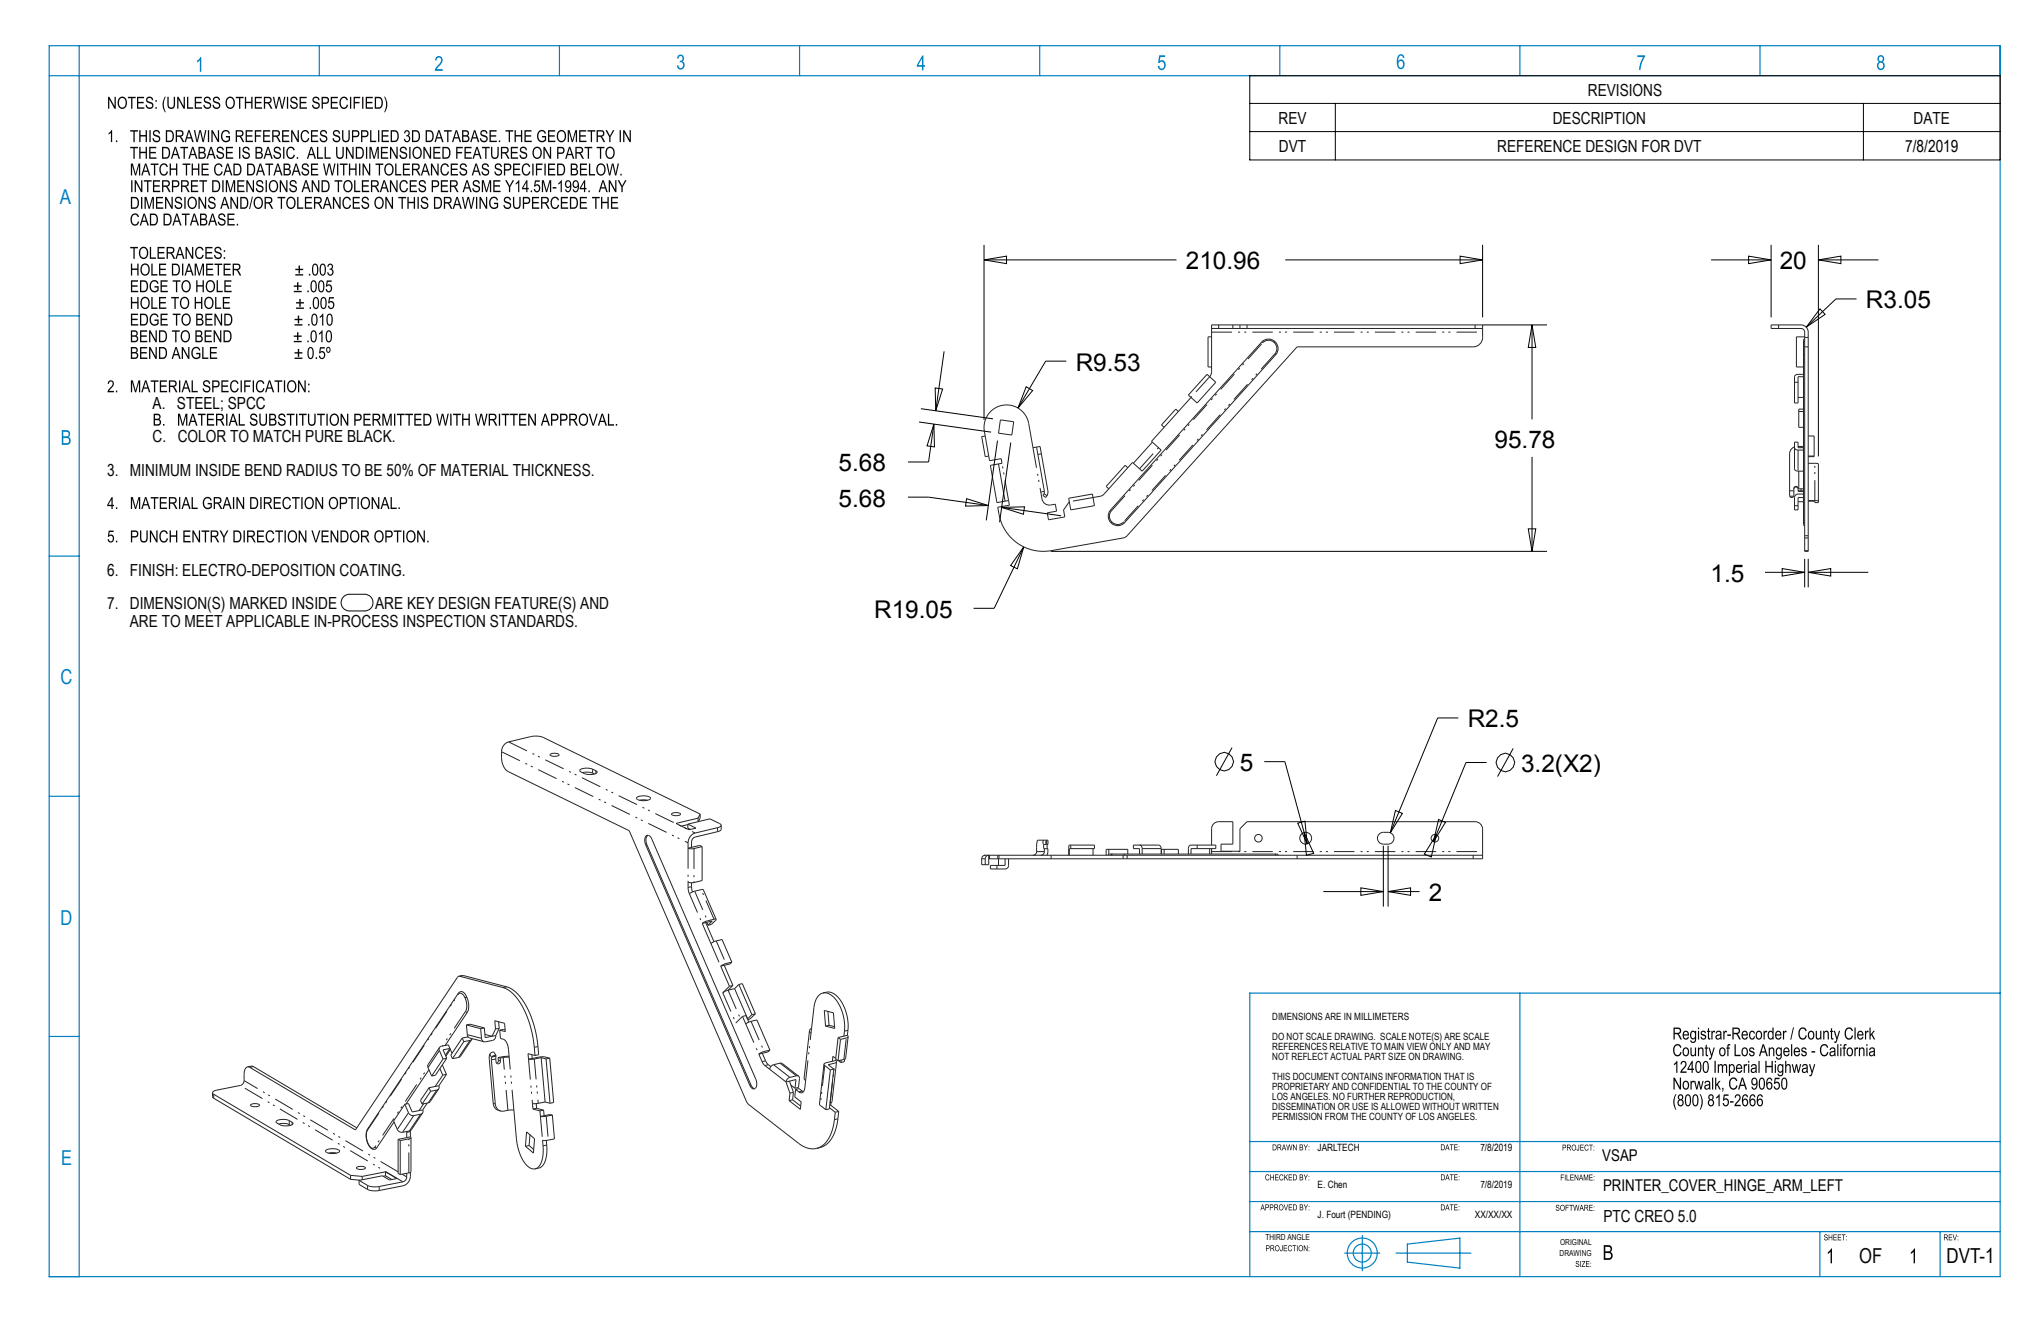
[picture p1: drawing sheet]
<svg xmlns="http://www.w3.org/2000/svg" width="432mm" height="279mm" viewBox="0 0 432 279" stroke-linecap="round" stroke-linejoin="round" font-family="sans-serif">
<defs><g id="words">
<g font-size="5.2">
<text x="250.9" y="57">210.96</text>
<text x="376.5" y="57">20</text>
<text x="394.8" y="65.2">R3.05</text>
<text x="227.6" y="78.4">R9.53</text>
<text x="316.2" y="94.7">95.78</text>
<text x="177.4" y="99.7">5.68</text>
<text x="177.4" y="107.1">5.68</text>
<text x="361.9" y="123">1.5</text>
<text x="184.9" y="130.6">R19.05</text>
<text x="310.5" y="153.8">R2.5</text>
<text x="262.3" y="163.1">5</text>
<text x="321.8" y="163.3">3.2(X2)</text>
<text x="302.3" y="190.6">2</text>
</g>
<g font-size="4.4" fill="#0080c0">
<text x="12.6" y="43.1">A</text>
<text x="12.8" y="144.7">C</text>
<text x="12.8" y="195.7">D</text>
<text x="13" y="246.4">E</text>
</g>
<text font-size="4.4" fill="#0a0605" x="393.3" y="267.2">OF</text>
<text font-size="4.4" x="411.8" y="267.1">DVT-1</text>
<g font-size="3.5" fill="#0a0605">
<text x="335.9" y="20.2">REVISIONS</text>
<text x="270.5" y="26.1">REV</text>
<text x="328.5" y="26.1">DESCRIPTION</text>
<text x="404.9" y="26.1">DATE</text>
<text x="270.6" y="32.1">DVT</text>
<text x="316.8" y="32.1">REFERENCE DESIGN FOR DVT</text>
<text x="32.3" y="93.6">C. COLOR TO MATCH PURE BLACK.</text>
<text x="22.7" y="100.6">3. MINIMUM INSIDE BEND RADIUS TO BE 50% OF MATERIAL THICKNESS.</text>
<text x="22.7" y="121.8">6. FINISH: ELECTRO-DEPOSITION COATING.</text>
<text x="22.7" y="128.8">7. DIMENSION(S) MARKED INSIDE</text>
<text x="79.4" y="128.8">ARE KEY DESIGN FEATURE(S) AND</text>
<text x="27.5" y="132.7">ARE TO MEET APPLICABLE IN-PROCESS INSPECTION STANDARDS.</text>
<text x="339.2" y="258.4">PTC CREO 5.0</text>
</g>
<g font-size="3.5">
<text x="403.1" y="32.1">7/8/2019</text>
<text x="32.3" y="86.5">A. STEEL; SPCC</text>
</g>
<g font-size="3.4">
<text x="339" y="245.7">VSAP</text>
<text x="339.1" y="252">PRINTER_COVER_HINGE_ARM_LEFT</text>
</g>
<g font-size="2.1" fill="#0a0605">
<text x="269.2" y="215.8">DIMENSIONS ARE IN MILLIMETERS</text>
<text x="269.2" y="220.1">DO NOT SCALE DRAWING. SCALE NOTE(S) ARE SCALE</text>
<text x="269.2" y="222.2">REFERENCES RELATIVE TO MAIN VIEW ONLY AND MAY</text>
<text x="269.2" y="224.3">NOT REFLECT ACTUAL PART SIZE ON DRAWING.</text>
<text x="269.2" y="228.5">THIS DOCUMENT CONTAINS INFORMATION THAT IS</text>
<text x="269.2" y="230.6">PROPRIETARY AND CONFIDENTIAL TO THE COUNTY OF</text>
<text x="269.2" y="232.8">LOS ANGELES. NO FURTHER REPRODUCTION,</text>
<text x="269.2" y="234.9">DISSEMINATION OR USE IS ALLOWED WITHOUT WRITTEN</text>
<text x="269.2" y="237">PERMISSION FROM THE COUNTY OF LOS ANGELES.</text>
</g>
<g font-size="2.1">
<text x="278.8" y="243.5">JARLTECH</text>
<text x="313.2" y="243.5">7/8/2019</text>
<text x="278.8" y="251.3">E. Chen</text>
<text x="313.2" y="251.3">7/8/2019</text>
<text x="278.8" y="257.6">J. Fourt (PENDING)</text>
<text x="312" y="257.6">XX/XX/XX</text>
</g>
<g font-size="1.7" fill="#0a0605">
<text x="267.7" y="262.4">THIRD ANGLE</text>
<text x="330.1" y="263.4">ORIGINAL</text>
<text x="330" y="265.7">DRAWING</text>
</g>
</g></defs>
<!-- layer: Layer 1 -->
<g fill="none" stroke="#222226" stroke-width=".21">
<path d="M255.4 79.2l1.8 1.7-3.9 4.3-1.9-1.6zM255.9 79.7l.4-1.1v-9.9h57.4v2.7a2 2 0 0 1-2 2h-37.3l-36.1 40.1-.7 .3-15.2 2.7a9.7 9.7 0 0 1-11.3-9.2l2.4-.4-.1-1-2.5 .4-1.4-7.9 2.5-.4-.2-1-2.4 .4-.2-.9-.8 .1-.7-4.3 .7-.1a4.8 4.8 0 0 1 3.2-6.4 4.8 4.8 0 0 1 6 3.8l.9 5.1 1.5-.3 1.7 9.4v.6l-.5 .8-.6-.4 .3-.5 .1-.4M256.3 71.2h-.7v6.4h.7M256.3 69.5h57.4M260.8 68.7v.8M262.3 68.7v.8M263.8 68.7v.8M266.9 72.4a2 2 0 0 1 2.8-.2 2 2 0 0 1 .2 2.8l-32 35.5a2 2 0 0 1-2.8 .2 2 2 0 0 1-.1-2.8zM374.7 68.7h6.3a1.53 1.53 0 0 1 1.6 1.5v46.4h-.8v-46.4a.78 .78 0 0 0-.8-.7h-6.3zM381.6 79.2h-1.4l-.5 .4v5.6h.7v-5.5h1.2M381.8 73.4h.8M381.8 71.7l-.2 .3v38.9l.2 .3"/>
<path d="M381.8 71.2h-1.7v6.4h1.5M211.2 98.1l1.4 7.9M211.6 88.8l2.9 .4-.4 2.8-2.8-.4zM219.3 94.6l1.7 9.3M238.6 98.9l-.6-.5-4 4.5 .6 .5M243.8 93.5l-4 4.5M249.3 87l-.6-.5-3 3.4 .6 .5M252 84.1l-8.4 9.3 2.1 1.8-4.1 4.5-2-1.9-6.2 6.9-.7 .3-1.5 .2M379.6 94.5l-.6 .5-.4 .8v9.1a.46 .46 0 0 0 .5 .3 .46 .46 0 0 0 .4-.3v-1.6a.45 .45 0 0 1 .5-.4 .45 .45 0 0 1 .4 .4M379.7 94.7l.1 .3 .3 .2h1.5M379.7 80.9h.7M380.4 84.1h1.2"/>
<path d="M380.4 94.4h1.2M380.6 99.7v3.7h1M380.6 87h1M381.6 86.5h-1v3.9h1M381.6 94.7h-1.2v-1.2h-.7v5.7l.5 .4 1.4 .1M382.6 96.5h1.2M382.6 98l2.1 .1v8.2h-.7v-.3h-1.4M382.6 92.2h1.2v4.4h-1.2M221 103.9l-.8 .2a3.2 3.2 0 0 0 .7 2.2l.5 .4a2.63 2.63 0 0 0 1.9-.1l.2 1.5-1.9 .4 .2 1.4 3.5-.6-.3-1.4 1.2-1.8M226.1 105.4l5-.9 .4 2.5-5 .8zM379.7 107h.7M380.4 103.3a.45 .45 0 0 0-.5-.3 .45 .45 0 0 0-.4 .4"/>
<path d="M380.4 106.1h1.2M380.4 103.3v.6l1.2 .1M380.4 103.8h1.2M381.6 104.5h-1.3l-.6 .4v2.9h.7v-2.6h1.2M382.6 105.9l2.1 .1M116.4 159.5a1.45 1.45 0 0 1 1.9 .1 1.43 1.43 0 0 1-1.9 0zM122.7 162.8l.9-.3h1l.8 .2 .9 .6a2.53 2.53 0 0 1-2.7 .3l-.8-.4zM123.2 163.4l1.4-.1 1.2 .4M134.7 168.7a2.47 2.47 0 0 1 2.9 .1 2.7 2.7 0 0 1-2.8 .2zM135.3 169.3h1.7M137.1 176.7h-.1a1.51 1.51 0 0 0-.1 2l22 50.8 .4 .6 .4 .2M142.1 172.1a1.45 1.45 0 0 1 1.9 .1 1.43 1.43 0 0 1-1.9 0z"/>
<path d="M145.5 174.3l4.7-1.1 2.1 1 .3 .4M145.5 174.3v.9l.6 .2M145.5 174.4l-1.3 .3M147.7 173l-4.7 1.2 2.8 1.3 1.4-.3-1.7-.9M147.7 173v.8M148.1 172.2l-33.4-16.3-2-.2-5.1 1.2a2.18 2.18 0 0 0-1.5 2.1v1.3a3.5 3.5 0 0 0 1.4 2.9l25.6 12.5 24.9 57.3 .5 .7 10.4 8.1a4.5 4.5 0 0 0 3.8 1.1M148.1 172.2l-.4 .8M148.1 172.2v.8l-.4 .8M148.5 179.1v7.1l-1.9 .5-1-.1 .1 2.1a.29 .29 0 0 0 .2 .3 .29 .29 0 0 0 .4-.2l2-.6h.5l2.7 6.2M148.5 179.1l-1.9 .4-1-.1M148.5 179.1l-.5-.3-2.4 .6M152.6 174.6v.9l-.4 .3-5.5 1.4-.4 .6v1.4"/>
<path d="M152.6 174.6l-.6 .4-4.9 1.2a2.18 2.18 0 0 0-1.5 2.1v1.1M220.8 177.7a.48 .48 0 0 0-.2 .5 .48 .48 0 0 0 .3 .4M220.8 177.7h-1.3l-.2 .8v1.8l-.3 .4-.5 .2M220.9 178.6l-.1 .9h.9v.8l-.2 .6M220.9 178.6h.5M221 179.5l-.2 1-.6 .4M221.4 177.7h.3v.9h-.3M221.4 177.7h-.6M221.4 177.7a.54 .54 0 0 0 0 .9M221.6 178.6v.9M226.5 178.7v.8M231.2 179.5v1.4"/>
<path d="M234.6 179.6v1.1M241.1 178.7l.3 .2 .2 .3v1.4M246.3 179.6v1M253.3 178.7v.8M255.9 179.5v1.1M256.3 178.7v-3.4a1.5 1.5 0 0 1 1.5-1.5h3v4.7h-2.5v1.5h4v-4.7l1.5-1.5h48.3a1.59 1.59 0 0 1 1.6 1.6v6.2h-104.5M256.3 179.5v1.1M291.9 176.3a2.32 2.32 0 0 1 2.8 .4 1.25 1.25 0 0 1-1 1.8 1.74 1.74 0 0 1-2.2-.8 1.25 1.25 0 0 1 .4-1.4zM146.3 186.7l.2 2M148.6 195.3l1.8 4.3 .8-.5 1.6-.4 2 4.8M148.6 195.3l2.1-.5-.9 .9M149.3 195.1l1.8 4.1"/>
<path d="M149.5 195.1l.3 .6M151.5 194.4l-1 1.1-.7 .2M151.5 194.4l-1.9 .4-1 .5M208.2 180.9l-.5 .6v1.4h1.5v-2l-.4 .1-.3 .4-.1 1.5M208.4 180.9h-.2M209.4 180.9v.7M210.9 183v.8M211.1 180.9v.7M211.2 181.6v1.4M212.6 181.6v1.4h-3.1v.8l3.5-.1 .4-.5v-1.6M226.1 180.9l.1-2.2h5.3v.8h-5.3v1.4M238.6 180.6v-1h-4.6v1.3"/>
<path d="M241.1 180.6v-1.1h-1.3v-.8l5.4 .1 .4 .5 .1 1.3M245.7 180.6v-1h3.6v1M251.4 180.6v-1.3l.5-.5 5.3-.1v.8h-5.2v1.1M270.4 180.9l-.3-.3h-35.4l-.2 .3M274.4 180.9v.7M313.7 180.9h-105.5M97.1 206.5l1-.2 9.1 2.4a7.9 7.9 0 0 1 4.3 4.3 24.1 24.1 0 0 1 2.5 10.1l-.8 .1M97.1 206.5l9.3 2.4a7.9 7.9 0 0 1 4.3 4.3 24.1 24.1 0 0 1 2.5 10M97.1 206.5l-.3 .2-21.6 32.3-22.4-13.3-.4-.1M97.8 219.5l-2.4 3.7 .3 .7M97.8 219.5l.3 .8M98.7 216.8l.2 2.1 .2 .5 3.3 .9"/>
<path d="M98.7 216.8l.8-.2 3 .8M98.7 216.8l3 .8M99 219.3l-1.2 .2M99.8 219.8l-2.4 3.7-1.7 .4M99.8 219.8l-.3 .2-1.4 .3M99.9 219.7l-.1 .1M101.7 217.6l.2 2.2 .5 .5M102.5 217.4l-.8 .2M102.5 217.4l.1 2.1 2.3-.5M104.8 217.7l-.7 1.5-1.5-.4M104.8 217.7l-.1-1.8 2 .5 .2 1.8-1.2-.3M104.9 219l-.1 .6-.4 .4-2 .3"/>
<path d="M105.5 216.1l.1 1.4M105.6 217.5l-.8 .2M105.6 217.5l-.7 1.5M105.7 217.9l.2 1.7 .8 .3 .7 1.1 .3 2.6-1.9 .2M106.9 217.8l-.4-.1-.8 .2M152.5 204.3l1.8 4.3M153.2 204.2l1.9 4.2M154.3 208.6l-1.4 1.4 1.1-.6M154.8 203.5l-1.4 .4-.9 .4M154.8 203.5l-.4 .4-1.9 .4M155.1 208.4l-1.1 1M155.1 208.4l-.8 .2"/>
<path d="M155.4 209.1l2.8 6.4M156.3 208.2l.7-.2 2.8 6.4M156.3 208.2l-.9 .9-1.4 .3M156.3 208.2l2.8 6.4M157.1 215l-1.4 1.4M157.1 215l.7 1.6 .8-.5 1.5-.4 2.8 6.4M157.1 215l.7-.2 .6 1.4M158.2 215.5h-.1M159.1 214.6l-.9 .9M159.8 214.4l-1 1-.6 .3M159.8 214.4l-.7 .2M171.3 218l-1.2 10 .3 .6-.1 1.5a.79 .79 0 0 1-.4 .9 .79 .79 0 0 1-.9 0l-.7-.6"/>
<path d="M171.7 217.5l-.4 .5M174.1 210a2.4 2.4 0 0 1 2.4 .2 9.1 9.1 0 0 1 2.8 8.8M174.1 210a2.45 2.45 0 0 1 2.6 1.2 9.9 9.9 0 0 1 1.8 8M174.1 210a3.2 3.2 0 0 0-1.9 3.1l-.6 5.4-.3-.5M174.4 213.7l1.9 .5 .3 3.3-1.9-.5zM175.2 213.9l.2 3M175.4 216.9l1.2 .3M175.4 216.9l-.7 .1M177.3 219.4l-.5 4.6 .5 .4M177.3 219.4l.5 .4M177.8 219.8l-.5 4.6M179.3 219l.1 .3"/>
<path d="M179.3 219l-2 .4M179.4 219.3l-.5 4.5-.3 .2-1.3 .4M179.4 219.3l-.3 .2-1.3 .3M45 231.1v.9l.2 .3 29 17.1M45 231.1l.2 .3 29 17.2M52.4 225.6l-.3 .2-.3 .5-.2 2.4-.4 .7-5.5 1.2-.6 .3-.1 .2M52.4 225.6l.9-.1 .3 .1 21.9 12.9M53 233.6a1.39 1.39 0 0 1 1.9 .1 1.39 1.39 0 0 1-1.9 .1zM58.5 237.1l.9-.3h1.1l.7 .2 .8 .6a2.3 2.3 0 0 1-2.8 .3l-.7-.5zM58.9 237.7h.2a3.3 3.3 0 0 1 2.4 .3M85.6 233.6l-2.3 3.5 .8 1.9 .4 .4 .7 .1 1.7-.4 2.5-3.7M85.6 233.6l.8-.2 .8 1.8 2.2-.5"/>
<path d="M85.6 233.6l.9 1.9 .4 .3 .6 .2 1.5-.3 .4-.3M86 239.3v1.3M86.8 239.1v1.4M89.4 234.7v.7M89.6 233.5l-.9 1.4M90.4 233.3l-1 1.4M90.7 226.3l-4.8 7.2M90.8 230.1l-1.8 2.7 .3 .7M90.8 230.1l.3 .7M91.1 230.8l-1.8 2.7M92.8 230.3l-.3 .2-1.4 .3M92.8 230.3l-1.9 2.8-1.6 .4"/>
<path d="M92.8 229.6v.7M92.8 229.6l-2 .5M93 221.5l-.1 .6 .8 1.9M93 221.5l-2.5 3.8v.4l.8 1.9M93 221.5l.4-.2 1.5-.3 .7 1.8M93.1 226l.6 1.4M93.6 225.2l.9 2M93.7 227.4l-1.6 2.4M93.7 224l-2.4 3.6M94.2 221.1l4.7-7a3.6 3.6 0 0 0-1.1-4.4l-.5 .1-.4 .3-19.3 29a3.7 3.7 0 0 0 1.2 4h.5l.4-.3 3.7-5.5M94.5 227.2l-.8 .2M94.5 227.2l-1.7 2.4"/>
<path d="M94.5 223.8l-.8 .2M94.5 223.8l-2.4 3.6-.8 .2M95.2 221.8l-1.5 .2 .8 1.8M95.3 222l-1 1.4M98.1 220.3l-2.4 3.6M104.9 223.3v1.3a.48 .48 0 0 0 .6 .4 .48 .48 0 0 0 .4-.6l-.1-.6M104.9 223.3l-.3-.7a.94 .94 0 0 0-1 .3 .94 .94 0 0 0-.1 1l.8 9.5 .3 .8a1.73 1.73 0 0 0 1.4 .8M104.9 223.3a.72 .72 0 0 0-.7 .1 .72 .72 0 0 0-.2 .8l.8 9.3a1.62 1.62 0 0 0 1.2 1.5M105.2 224.8l-.1 .1M105.4 223.7v.7l-.2 .4M105.4 223.7l.4 .1M106 235l2.7-.2 .6 6.1a7.7 7.7 0 0 0 3 6.2l.9 .1"/>
<path d="M107.7 223.4h.1M107.7 223.4l-2.3 .3M111.4 239.4l1.7 1.5-.2 3-1.7-1.5zM112.5 223.1l.1 .8M112.8 234.6l1.4 .4M113.2 223.2l-1.5-.3 .1 1.1M113.4 233.4l.1 1M113.5 234.4l-.7 .2M113.5 234.4l1.5 .4M114.2 235l.1 1.1M114.5 223.7l.8 9.4M114.5 223.7l-1.8 .3h-.9"/>
<path d="M114.5 223.7l1 .3M115 234.8l.1 1.2M115 234.8l-.8 .2M115.3 233.1l-1.7 .3h-1l.2 1.2M115.3 233.1l1.1 .2M115.5 224l.9 9.3M116.3 223.8l-1.7-.3-2.8 .5M116.3 223.8l.8 9.4-.7 .1M116.3 223.8l-.8 .2M116.9 235.8l.4 5.1-1.5 .3h-1a9.5 9.5 0 0 1-.3 4.7l-.5 .9-.8 .4M116.9 235.8l-1.7 .3h-.9M116.9 235.8l-.5-.1-2.1 .4"/>
<path d="M159.8 230.2l-.1 .1M159.8 230.2h.1M159.8 230.2l.3-.9-.2-1-22-50.8-.4-.7-.6-.1a1.45 1.45 0 0 0-.3 2l22 50.9a.78 .78 0 0 0 1.1 .7M160.5 223l1 2 1.3 1.2 .2-.5 .4-.4 1.9-.4 3.7 2.7M161.3 222.8l.9 1.9 .9 .9M162.9 222.1l-1.5 .4-.9 .5M162.9 222.1l-.4 .4-2 .5M166.3 228.8l2.1-.5-.2 1.9M166.3 228.8l.8 2.4M167 228.7l.9 2.3M167.1 231.2l-.2 1.6M167.3 229.5l.9 .7"/>
<path d="M167.7 232.6l-.8 .2M167.7 232.6l1.7 1.3M167.9 231l-.8 .2M167.9 231l-.2 1.6M168.3 230.4l.8-.2 .9 .7M168.3 230.4l-.2 1.6 1.4 1.1-.2 1.5-2.4-1.8M169 227.6l.1 .4-.2 2-.7 .2M169 227.6l-.4-.1-1.6 .4-.5 .4-.2 .5M174.3 225.1l-.9 8.4 1.3 1.2M174.3 225.1l1.4 1.2M175.5 234.3l1.2 1M175.7 226.3l-1 8.4"/>
<path d="M175.8 233.8l1.6 1.3M175.8 233.8h-.3M175.8 233.2v.6M176.4 226.1l-.9 8.4-.8 .2M176.4 226.1l-.7 .2M176.7 235.3l-.2 1.5a7.1 7.1 0 0 1-3.1 5.9l-.7 .2M176.8 223.9l-.6-.5-.1 1.1M176.8 224.3l.2 .3M176.8 224.3l-2.1 .5-.4 .3M176.9 224l-.1 .3M177 224.6l-.3 .2-1.5 .4 1.2 .9M177 224.6l-1 8.4-.4 .3"/>
<path d="M177.4 224.3l.5 .4M177.4 235.1a12.3 12.3 0 0 1-1.4 5.6 4.3 4.3 0 0 1-3.3 2.2M177.4 235.1l-.7 .2M178 224.2l-.1 .5M178.7 224l-.1 .6-.7 .1M68.9 243.3a2.43 2.43 0 0 1 3 .2 2.58 2.58 0 0 1-3 .1zM69.5 243.9h1.7M74.2 248.6l2.4 .2M74.2 249.4l2 .2M74.2 248.6v.8M75.4 246.9a1.39 1.39 0 0 1 1.9 .1 1.39 1.39 0 0 1-1.9 0zM76.6 248.8v.7"/>
<path d="M81.6 247.8l2.4 1.5-1.6 .3-1.5-.9-4.9 1M81.6 248.7l-.5 .1M81.6 247.8v.9M81.6 248.7l1.3 .8M81.6 247.8l-5 1M84.2 241v7.2l.5 .2M84.2 241l.5 .2M84.7 241.2v7.2M86 248.2v1l-.5 .7-5.4 1.1-1.9-.1-2.2-1.2M86.8 240.5l.1 .1M86.8 248v.8a2.12 2.12 0 0 1-1.6 2l-5.2 1h-1.4l-.8-.2-1.8-1.1v-.8M86.8 240.5l-2.6 .5"/>
<path d="M86.9 240.6v7.3l-2.2 .5M86.9 240.6l-.3 .3-1.9 .3M111.9 242.3l-.7 .1M111.9 242.3l1 .8M112.1 240l-.2 2.3M115.6 241.2a7.2 7.2 0 0 1-.8 5.4l-.6 .4-1 .2"/>
<circle cx="266.2" cy="177.3" r=".8"/>
<circle cx="276.2" cy="177.3" r="1.25"/>
<circle cx="303.6" cy="177.3" r=".8"/>
</g>
<g fill="none" stroke="#222226" stroke-width=".21" stroke-dasharray="4.3 1.3 .4 .9 .4 1.3" stroke-linecap="butt">
<path d="M255.9 79.7l-3.9 4.4M256.3 70.2h57.4M257.8 68.7v.8M267.1 72.5l-.2-.1M269.5 72.4l.1 .1M269.5 72.4a1.7 1.7 0 0 0-2.4 .1M269.6 72.5l.4 .5 .1 .6M269.6 72.5l.1-.2M269.7 72.2l-.2 .2M269.7 74.9l-32 35.5M269.9 75l-.2-.1M270.1 73.6l-.1 .7-.3 .6"/>
<path d="M312.1 69.5v-.8M376.3 68.7v.8M381.6 72.5v-.2M381.6 72.3h.2M381.8 71.4h.8M381.8 75l-.2-.1M381.8 72.2l-.2 .2M209.2 96.5l-.8-4.3M218.5 94.7l1.7 9.4M220.3 96l-.7 .1M241.1 99.1l4-4.4M380.4 95.2v4.5"/>
<path d="M381 94.7v-.3M213.4 105.9l-1.4-7.9M221.5 104.8l-.6-.4M231.2 105.2l-5 .9M235 107.9l.1 .1M235.1 108l32-35.5M235.1 108a1.7 1.7 0 0 0 .2 2.4M235.2 110.7l.1-.2M235.3 110.4l-.2 .2M235.3 110.5v-.1M235.3 110.5l.6 .3 .7 .1M236.6 110.9l.6-.1 .5-.4"/>
<path d="M237.7 110.4l.2 .1M378.6 103.8h.9M379.5 104.9h-.9M381 103.8v-.4M381.6 110.4l.2 .1M381.8 116.5h.8M381.8 113.3h.8M382.6 113.8h-.8M384 105.9v-7.9M106.1 159l39.5 19.3M107.6 156.9l39.5 19.3M125.4 162.7v.8"/>
<path d="M126.1 163.6v-.6M136.7 176.8h.2M136.9 178.7h-.3M137 176.7l-.3 .1M145.6 179.4v7.2M146.8 179.5v7.2M151.8 175.9v-.8M221.4 178.6v-.9M245.7 179.5h-4.1M145.6 187.7l.7-.2M145.9 189l2.7 6.3M147 188.5l2.7 6.3"/>
<path d="M150.4 199.6l2.1 4.7M151.1 194.4l-2.8-6.2M151.5 199l2.1 4.8M208.4 181.6h-.7M211.3 181.6v-.7M219.3 180.1h1.7M222.4 180.9v.7M235.2 180.9l.1-.2M235.3 180.6l-.2 .3M235.3 180.7v-.1M237.6 181.6v-.7M237.7 180.6l.2 .3"/>
<path d="M238.5 180.9v.7M256.3 180.1h57.4M269.9 180.9l-.2-.3M311.7 181.6v-.7M96.9 210.3v-.2M96.9 210.3l.1-.1M97 210.2l.1-.1M97.1 210.1h.5l.6 .5M98.1 206.3l-.8 .2M98.2 210.7v-.1M98.2 210.7l.2 .4M98.4 211.1v.1"/>
<path d="M98.4 211.2l.4-.2M98.4 211.2l.4 1.5-.3 1.2M98.5 213.9l-4.9 7.3M98.7 210.9l-.3 .2M98.9 218.8l3 .8M98.9 214.1l-.4-.2M106.4 208.9l.8-.2M152.9 210l2.8 6.4M154 209.4l2.6 6M157.8 216.6l2.7 6.4M158.9 216l2.8 6.4M179.4 217.9l-.7 .2"/>
<path d="M45.2 231.4v.9M53.6 225.6l-.8 .1M61.2 237v.9M61.8 237.9v-.5M77.8 239l19.1-28.7M77.8 238.8v.2M84.1 238.9l2.3-3.6M86.6 239.2l2.4-3.5M86.8 239.3l-.8 .2M87.5 236l-2.3 3.5M90.6 233.3l1.8-2.7M93 222.2l-13.7 20.4"/>
<path d="M94.2 223.2l1-1.4M97 223.7l2.4-3.6M103.6 222.9l.4 .8M104 223.6l1-.2M104.3 233.4l.5 .1M104.9 224l-.9 .2M105.4 224.3l.5 .1M107.5 234.8l-1-11.1M108.7 234.8l-1-11.2M111.8 224l.8 9.4M113 224l.9 9.4M113.8 221.4l-.8 .1"/>
<path d="M114.3 236.1l.5 5.1M115.6 236.1l.4 5M158.6 229.5h.3M161.2 224.5l.8-.1M162.6 225.2l-.8 .2M162.8 226.2l3.5 2.6M163.7 225.2l3.4 2.7M168.5 227.5l-3.5-2.6M169 231l.7-.2M170.4 228.6l1.2-10.1M174.5 225.4l-1 8.4M175.6 233.3l1-8.4"/>
<path d="M176.5 236.8l.8-.2M178.5 224.1l.5-4.6M77.8 251.6v-.9M77.8 241.8l-.3-1.5 .3-1.3M77.9 241.9l-.1-.1M79.3 242.6l.4 .2M79.3 242.6a.78 .78 0 0 1-.8 .2 .78 .78 0 0 1-.5-.7l-.1-.2M80.2 251v.8M84.2 247.9l-32.6-19.3M85.2 250l-34.4-20.4M86 248.9l-.9-.5M86.5 248.1v-7.2"/>
<path d="M114.9 242.4l.8-.2"/>
</g>
<g fill="none" stroke="#000" stroke-width=".21">
<path d="M208.2 55l4.7-.8v1.6zM208.2 51.8v37M208.2 55h40.7M271.9 55h41.8M308.9 54.2l4.8 .8-4.8 .8zM313.7 51.8v15.3M362 55h12.7M369.9 54.2l4.8 .8-4.8 .8zM374.7 51.8v15.3M384.7 55l4.8-.8v1.6zM384.7 55h12.7M384.7 51.8v44.7"/>
<path d="M199.7 74.3l-1.7 12.6M225.6 76.4h-4.4l-5.8 9.9M313.7 68.7h13.6M324.1 68.7l.8 4.8h-1.6zM324.1 68.7v20M385 65.3l1.1 1.2-4 2.7zM392.8 63.2h-4.4l-6.3 6M194.4 89.3l15.3 2.1M194.8 86.4l15.3 2.2M197.6 89.7l.1 4.8-1.6-.2zM197.6 89.7l-1.2 8h-4.3M197.8 82.1l1.6 .2-1.4 4.6z"/>
<path d="M211 93.2l-2.3 16.9M213.8 93.6l-2.3 16.9M217.1 81.8l1.4 .8-3.1 3.7zM324.1 96.6v20M192.1 105.1h4.3l12.7 1.8M204.5 105.5l4.6 1.4-4.8 .1zM211.9 107.3l4.8-.1-.2 1.6zM211.9 107.3l12.6 1.8M216.6 115.7l-1.4 4.6-1.4-.7zM216.6 115.7l-6.3 13h-4.3M222.3 116.6h105M323.3 111.9h1.6l-.8 4.7z"/>
<path d="M381.8 118.2v6M382.6 118.2v6M373.4 121.1h8.4M377 120.3l4.8 .8-4.8 .7zM382.6 121.1l4.7-.8v1.5zM382.6 121.1h12.7M260.7 158.1l-3.3 6M308.5 151.8h-4.3l-10.1 24.3M320.1 158.3l-3.3 6M267.5 161.1h4.3l4.8 17.4M274.5 174.1l1.6-.4 .5 4.8zM275.9 176.1l2 4.4-1.5 .4z"/>
<path d="M292.7 178.9v12.9M293.7 178.9v12.9M295.2 171.4l1.5 .6-2.6 4.1zM303.9 176.6l-1.1 4.7-1.5-.6zM304.3 173.3l1.5 .6-2.5 4.1zM314.5 161.3h-4.4l-6.8 16.7M280 188.6h12.7M287.9 187.8l4.8 .8-4.8 .8zM293.7 188.6l4.7-.8v1.6zM293.7 188.6h6.6"/>
<circle cx="259" cy="161.1" r="1.95"/>
<circle cx="318.4" cy="161.3" r="1.95"/>
</g>
<path d="M65.2 82.6h.3v.4h-.3zM65.2 81.1h.3v.4h-.3zM63 80.4h.3l1.1 2v-2h.3v2.6h-.3l-1.1-2v2h-.3zM61.2 80.9a1.03 1.03 0 0 0-.2 1.2 1.03 1.03 0 0 0 .9 .6 1.13 1.13 0 0 0 .5-1.1 1.13 1.13 0 0 0-.7-.9zM61 80.8a1 1 0 0 1 1.2-.2 1 1 0 0 1 .5 1.1 1.02 1.02 0 0 1-1 1.3 1.02 1.02 0 0 1-1-1.3zM60.1 80.4h.2v2.6h-.2zM58.1 80.4h1.6v.3h-.7v2.3h-.2v-2.3h-.7zM57 80.7l-.3 1.2h.7zM56.9 80.4h.3l.8 2.6h-.3l-.2-.8h-.9l-.2 .8h-.3zM54.5 80.7a.84 .84 0 0 1 .9-.3 .84 .84 0 0 1 .5 .7l-.2 .1a.67 .67 0 0 0-.9-.4 .67 .67 0 0 0-.4 .9 .69 .69 0 0 0 .3 .9 .69 .69 0 0 0 .9-.2l.1-.3 .3 .1a.91 .91 0 0 1-1.1 .8 .91 .91 0 0 1-.8-1l.1-.8zM53.5 80.4h.2v2.6h-.2zM51.7 80.4h1.4v.3h-1.2v.8h1v.3h-1v1.2h-.2zM50.9 80.4h.3v2.6h-.3zM49 80.7a.84 .84 0 0 1 .9-.3 .84 .84 0 0 1 .6 .7l-.3 .1a.67 .67 0 0 0-.9-.4 .67 .67 0 0 0-.3 .9 .69 .69 0 0 0 .2 .9 .69 .69 0 0 0 .9-.2l.1-.3 .3 .1a.91 .91 0 0 1-1 .8 .91 .91 0 0 1-.8-1v-.8zM46.8 80.4h1.5v.3h-1.2v.8h1.1v.3h-1.1v.9h1.3v.3h-1.6zM45.2 80.7v.9h.5a.45 .45 0 0 0 .5-.4 .45 .45 0 0 0-.5-.5zM44.9 80.4h.8a.75 .75 0 0 1 .8 .8 .75 .75 0 0 1-.8 .7h-.5v1.1h-.3zM43.2 80.6a.78 .78 0 0 1 .8-.1 .78 .78 0 0 1 .5 .7h-.3a.45 .45 0 0 0-.5-.5 .45 .45 0 0 0-.3 .7h.1a.83 .83 0 0 1 1 .7 .83 .83 0 0 1-.8 1 .83 .83 0 0 1-.8-.9l.2-.1a.53 .53 0 0 0 .6 .7 .53 .53 0 0 0 .4-.8l-.1-.1a.83 .83 0 0 1-.9-.4 .83 .83 0 0 1 .1-.9zM40.5 80.4h.3v2.3h1v.3h-1.3zM39.3 80.7l-.3 1.2h.7zM39.2 80.4h.3l.8 2.6h-.3l-.2-.8h-.9l-.2 .8h-.3zM37.9 80.4h.2v2.6h-.2zM36 80.7v.9h.6a.42 .42 0 0 0 .5-.4 .42 .42 0 0 0-.4-.5zM35.7 80.4a1.73 1.73 0 0 1 1.5 .2 .72 .72 0 0 1-.4 1.2l.8 1.2h-.4l-.3-.6a.73 .73 0 0 0-.9-.5v1.1h-.3zM33.8 80.4h1.5v.3h-1.2v.8h1.1v.3h-1.1v.9h1.3v.3h-1.6zM31.9 80.4h1.6v.3h-.7v2.3h-.2v-2.3h-.7zM30.8 80.7l-.3 1.2h.7zM30.7 80.4h.3l.8 2.6h-.3l-.2-.8h-.9l-.2 .8h-.3zM27.7 80.4h.4l.6 2.2 .6-2.2h.4v2.6h-.3v-2.1l-.6 2.1h-.2l-.6-2.2v2.2h-.3zM24.5 82.6h.3v.4h-.3zM23 80.6a.72 .72 0 0 1 1 .1 .72 .72 0 0 1-.1 1.1l-.8 .9h1v.3h-1.4l.2-.6a1.55 1.55 0 0 0 .8-1.6l-.4-.1-.3 .5h-.2z" fill="#0a0605"/>
<path d="M130.3 89.7h.3v.3h-.3zM128.6 87.5h.3v2.2h1v.3h-1.3zM127.4 87.8l-.3 1.2h.7zM127.3 87.5h.3l.8 2.5h-.3l-.2-.7h-.9l-.2 .7h-.3zM124.6 87.5h.3l.6 2.3 .7-2.3h.3l-.9 2.5h-.2zM122.9 88a1.03 1.03 0 0 0-.2 1.1 1.03 1.03 0 0 0 .9 .7 1.13 1.13 0 0 0 .6-1.1 1.13 1.13 0 0 0-.8-1zM122.7 87.8a1 1 0 0 1 1.3-.2 1 1 0 0 1 .4 1.2 1.02 1.02 0 0 1-.9 1.3 1.02 1.02 0 0 1-1.1-1.3zM120.7 87.8v.8h.6a.42 .42 0 0 0 .5-.4 .42 .42 0 0 0-.4-.4zM120.4 87.5a1.73 1.73 0 0 1 1.5 .2 .72 .72 0 0 1-.4 1.2l.8 1.1h-.4l-.3-.5a.73 .73 0 0 0-.9-.6v1.1h-.3zM118.8 87.8v.9h.5a.45 .45 0 0 0 .5-.4 .45 .45 0 0 0-.5-.5zM118.5 87.5h.8a.75 .75 0 0 1 .8 .7 .75 .75 0 0 1-.8 .8h-.5v1h-.3zM116.8 87.8v.9h.6a.45 .45 0 0 0 .5-.4 .45 .45 0 0 0-.5-.5zM116.6 87.5h.8a.75 .75 0 0 1 .8 .7 .75 .75 0 0 1-.8 .8h-.6v1h-.2zM115.4 87.8l-.4 1.2h.7zM115.2 87.5h.3l.9 2.5h-.4l-.2-.7h-.9l-.2 .7h-.3zM111.7 87.5h.3l1.1 2v-2h.3v2.5h-.3l-1.1-2v2h-.3zM109.8 87.5h1.5v.3h-1.2v.8h1.1v.3h-1.1v.8h1.3v.3h-1.6zM107.9 87.5h1.6v.3h-.6v2.2h-.3v-2.2h-.7zM106.1 87.5h1.7v.3h-.7v2.2h-.3v-2.2h-.7zM105.5 87.5h.3v2.5h-.3zM103.7 87.8v.8h.6a.42 .42 0 0 0 .5-.4 .42 .42 0 0 0-.5-.4zM103.4 87.5a1.73 1.73 0 0 1 1.5 .2 .72 .72 0 0 1-.4 1.2l.7 1.1h-.3l-.3-.5a.73 .73 0 0 0-.9-.6v1.1h-.3zM100.5 87.5h.3l.4 2.2 .5-2.2h.3l.4 2.2 .5-2.2h.2l-.5 2.5h-.3l-.5-2.2-.5 2.2h-.3zM97.8 87.5h.2v1h1.1v-1h.3v2.5h-.3v-1.2h-1.1v1.2h-.2zM95.9 87.5h1.6v.3h-.7v2.2h-.3v-2.2h-.6zM95.3 87.5h.2v2.5h-.2zM92.3 87.5h.3l.4 2.2 .5-2.2h.3l.4 2.2 .5-2.2h.3l-.6 2.5h-.3l-.5-2.2-.5 2.2h-.3zM89.8 87.8v1.9a1.04 1.04 0 0 0 1.2-.6 1.04 1.04 0 0 0-.4-1.2zM89.6 87.5h.7a1.35 1.35 0 0 1 .7 2.3l-.5 .2h-.9zM87.7 87.5h1.5v.3h-1.3v.8h1.2v.3h-1.2v.8h1.3v.3h-1.5zM85.7 87.5h1.7v.3h-.7v2.2h-.3v-2.2h-.7zM84 87.5h1.6v.3h-.7v2.2h-.3v-2.2h-.6zM83.4 87.5h.2v2.5h-.2zM80.9 87.5h.4l.6 2.2 .6-2.2h.4v2.5h-.3v-2.1l-.6 2.1h-.2l-.6-2.1v2.1h-.3zM79.1 87.8v.8h.6a.42 .42 0 0 0 .5-.4 .42 .42 0 0 0-.5-.4zM78.8 87.5a1.73 1.73 0 0 1 1.5 .2 .72 .72 0 0 1-.4 1.2l.7 1.1h-.3l-.3-.5a.73 .73 0 0 0-.9-.6v1.1h-.3zM76.9 87.5h1.5v.3h-1.2v.8h1.1v.3h-1.1v.8h1.2v.3h-1.5zM75.2 87.8v.9h.6a.45 .45 0 0 0 .5-.4 .45 .45 0 0 0-.5-.5zM75 87.5h.7a.75 .75 0 0 1 .8 .7 .75 .75 0 0 1-.7 .8h-.6v1h-.2zM72.1 87.5h.2l1.1 2v-2h.3v2.5h-.3l-1.1-2v2h-.2zM70.2 88a1.03 1.03 0 0 0-.2 1.1 1.03 1.03 0 0 0 .9 .7 1.13 1.13 0 0 0 .5-1.1 1.13 1.13 0 0 0-.7-1zM70 87.8a1 1 0 0 1 1.2-.2 1 1 0 0 1 .5 1.2 1.02 1.02 0 0 1-1 1.3 1.02 1.02 0 0 1-1-1.3zM69.1 87.5h.2v2.5h-.2zM67.1 87.5h1.6v.3h-.7v2.2h-.2v-2.2h-.7zM65.2 87.5h.2v1.5a.59 .59 0 0 0 .6 .8 .59 .59 0 0 0 .5-.8v-1.5h.3v1.5a.86 .86 0 0 1-.8 1.1 .86 .86 0 0 1-.8-1.1zM63.2 87.5h1.7v.3h-.7v2.2h-.3v-2.2h-.7zM62.6 87.5h.3v2.5h-.3zM60.7 87.5h1.6v.3h-.7v2.2h-.3v-2.2h-.6zM59.1 87.7a.78 .78 0 0 1 .8-.2 .78 .78 0 0 1 .5 .7h-.3a.45 .45 0 0 0-.5-.5 .45 .45 0 0 0-.3 .7l.1 .1a.83 .83 0 0 1 1 .7 .83 .83 0 0 1-.8 .9 .83 .83 0 0 1-.8-.9h.2a.53 .53 0 0 0 .7 .6 .53 .53 0 0 0 .3-.8h-.1a.83 .83 0 0 1-.9-.4 .83 .83 0 0 1 .1-.9zM57.2 88.9v.8h.5a.44 .44 0 0 0 .5-.4 .44 .44 0 0 0-.5-.4zM57.2 87.8v.8h.5a.39 .39 0 0 0 .4-.4 .39 .39 0 0 0-.5-.4zM56.9 87.5h.8a.64 .64 0 0 1 .7 .4 .64 .64 0 0 1-.3 .8 .71 .71 0 0 1 .4 .8 .71 .71 0 0 1-.8 .5h-.8zM54.9 87.5h.2v1.5a.59 .59 0 0 0 .6 .8 .59 .59 0 0 0 .5-.8v-1.5h.3v1.5a.86 .86 0 0 1-.8 1.1 .86 .86 0 0 1-.8-1.1zM53.1 87.7a.78 .78 0 0 1 .9-.2 .78 .78 0 0 1 .4 .7h-.2a.45 .45 0 0 0-.6-.5 .45 .45 0 0 0-.2 .7l.1 .1a.83 .83 0 0 1 1 .7 .83 .83 0 0 1-.8 .9 .83 .83 0 0 1-.9-.9h.3a.53 .53 0 0 0 .6 .6 .53 .53 0 0 0 .3-.8h-.1a.83 .83 0 0 1-.8-.4 .83 .83 0 0 1 0-.9zM50.5 87.5h.3v2.2h1v.3h-1.3zM49.3 87.8l-.3 1.2h.7zM49.2 87.5h.3l.8 2.5h-.3l-.2-.7h-.9l-.2 .7h-.3zM47.8 87.5h.3v2.5h-.3zM46 87.8v.8h.6a.42 .42 0 0 0 .5-.4 .42 .42 0 0 0-.5-.4zM45.7 87.5a1.73 1.73 0 0 1 1.5 .2 .72 .72 0 0 1-.4 1.2l.7 1.1h-.3l-.3-.5a.73 .73 0 0 0-.9-.6v1.1h-.3zM43.8 87.5h1.5v.3h-1.2v.8h1.1v.3h-1.1v.8h1.2v.3h-1.5zM41.9 87.5h1.6v.3h-.7v2.2h-.3v-2.2h-.6zM40.8 87.8l-.4 1.2h.7zM40.6 87.5h.3l.9 2.5h-.3l-.3-.7h-.8l-.3 .7h-.3zM37.7 87.5h.4l.6 2.2 .6-2.2h.3v2.5h-.2v-2.1l-.6 2.1h-.3l-.6-2.1v2.1h-.2zM34.5 89.7h.3v.3h-.3zM32.8 88.9v.8h.5a.44 .44 0 0 0 .5-.4 .44 .44 0 0 0-.5-.4zM32.8 87.8v.8h.4a.39 .39 0 0 0 .5-.4 .39 .39 0 0 0-.5-.4zM32.5 87.5h.8a.64 .64 0 0 1 .6 .4 .64 .64 0 0 1-.2 .8 .71 .71 0 0 1 .4 .8 .71 .71 0 0 1-.8 .5h-.8z" fill="#000"/>
<g fill="#0a0605">
<path d="M81.3 20.4h.1a2.99 2.99 0 0 1 0 3.3h-.1a3.5 3.5 0 0 0 0-3.3zM79.6 20.8v1.9a1.04 1.04 0 0 0 1.1-.6 1.04 1.04 0 0 0-.4-1.3zM79.3 20.5h.7a1.35 1.35 0 0 1 .7 2.3l-.5 .2h-.9zM77.4 20.5h1.5v.3h-1.3v.7h1.2v.3h-1.2v.9h1.3v.3h-1.5zM76.6 20.5h.3v2.5h-.3zM74.8 20.5h1.4v.3h-1.1v.8h1v.3h-1v1.1h-.3zM74 20.5h.3v2.5h-.3zM72.2 20.7a.84 .84 0 0 1 .8-.2 .84 .84 0 0 1 .6 .7h-.3a.67 .67 0 0 0-.8-.4 .67 .67 0 0 0-.4 .9 .69 .69 0 0 0 .2 .9 .69 .69 0 0 0 .9-.1l.2-.4 .2 .1a.91 .91 0 0 1-1 .8 .91 .91 0 0 1-.8-1l.1-.8zM70 20.5h1.5v.3h-1.3v.7h1.2v.3h-1.2v.9h1.3v.3h-1.5zM68.3 20.8v.9h.5a.45 .45 0 0 0 .5-.5 .45 .45 0 0 0-.5-.4zM68 20.5h.8a.75 .75 0 0 1 .8 .7 .75 .75 0 0 1-.8 .8h-.5v1h-.3zM66.3 20.6a.78 .78 0 0 1 .8-.1 .78 .78 0 0 1 .5 .7h-.3a.45 .45 0 0 0-.5-.5 .45 .45 0 0 0-.3 .7l.2 .1a.83 .83 0 0 1 1 .7 .83 .83 0 0 1-.8 .9 .83 .83 0 0 1-.9-.9h.3a.53 .53 0 0 0 .6 .6 .53 .53 0 0 0 .3-.8l-.1-.1a.83 .83 0 0 1-.8-.3 .83 .83 0 0 1 0-1zM63.4 20.5h1.5v.3h-1.2v.7h1.1v.3h-1.1v.9h1.2v.3h-1.5zM61.6 20.6a.78 .78 0 0 1 .9-.1 .78 .78 0 0 1 .4 .7h-.2a.45 .45 0 0 0-.6-.5 .45 .45 0 0 0-.2 .7l.1 .1a.83 .83 0 0 1 1 .7 .83 .83 0 0 1-.8 .9 .83 .83 0 0 1-.8-.9h.2a.53 .53 0 0 0 .6 .6 .53 .53 0 0 0 .3-.8l-.1-.1a.83 .83 0 0 1-.8-.3 .83 .83 0 0 1 0-1zM60.7 20.5h.3v2.5h-.3zM57.7 20.5h.3l.4 2.1 .5-2.1h.3l.5 2.1 .4-2.1h.3l-.6 2.5h-.2l-.5-2.2-.5 2.2h-.3zM56.1 20.8v.8h.6a.42 .42 0 0 0 .5-.4 .42 .42 0 0 0-.4-.4zM55.8 20.5a1.73 1.73 0 0 1 1.5 .1 .72 .72 0 0 1-.4 1.3l.7 1.1h-.3l-.3-.5a.73 .73 0 0 0-.9-.6v1.1h-.3zM53.9 20.5h1.5v.3h-1.2v.7h1.1v.3h-1.1v.9h1.2v.3h-1.5zM51.8 20.5h.3v1h1.1v-1h.2v2.5h-.2v-1.2h-1.1v1.2h-.3zM49.9 20.5h1.6v.3h-.7v2.2h-.2v-2.2h-.7zM48.2 21a1.03 1.03 0 0 0-.2 1.1 1.03 1.03 0 0 0 .9 .6 1.13 1.13 0 0 0 .5-1 1.13 1.13 0 0 0-.7-1zM48 20.8a1 1 0 0 1 1.2-.2 1 1 0 0 1 .5 1.1 1.03 1.03 0 0 1-1 1.3 1.03 1.03 0 0 1-1-1.2zM45.2 20.6a.78 .78 0 0 1 .9-.1 .78 .78 0 0 1 .4 .7h-.2a.45 .45 0 0 0-.6-.5 .45 .45 0 0 0-.2 .7l.1 .1a.83 .83 0 0 1 1 .7 .83 .83 0 0 1-.8 .9 .83 .83 0 0 1-.8-.9h.2a.53 .53 0 0 0 .6 .6 .53 .53 0 0 0 .3-.8v-.1a.83 .83 0 0 1-.9-.3 .83 .83 0 0 1 0-1zM43.3 20.6a.78 .78 0 0 1 .8-.1 .78 .78 0 0 1 .5 .7h-.2a.45 .45 0 0 0-.6-.5 .45 .45 0 0 0-.3 .7l.2 .1a.83 .83 0 0 1 1 .7 .83 .83 0 0 1-.8 .9 .83 .83 0 0 1-.9-.9h.3a.53 .53 0 0 0 .6 .6 .53 .53 0 0 0 .3-.8l-.1-.1a.83 .83 0 0 1-.8-.3 .83 .83 0 0 1 0-1zM41.2 20.5h1.5v.3h-1.2v.7h1.1v.3h-1.1v.9h1.2v.3h-1.5zM39.6 20.5h.2v2.2h1.1v.3h-1.3zM37.5 20.5h.3l1.1 2v-2h.2v2.5h-.3l-1-2v2h-.3zM35.4 20.5h.3v1.4a.59 .59 0 0 0 .5 .9 .59 .59 0 0 0 .6-.9v-1.4h.2v1.4a.86 .86 0 0 1-.8 1.2 .86 .86 0 0 1-.8-1.2zM34.9 20.4h.2l-.3 .8a3.5 3.5 0 0 0 .3 2.5h-.2a2.99 2.99 0 0 1 0-3.3zM32.9 22.6h.3v.4h-.3zM32.9 21.2h.3v.3h-.3zM31.1 20.6a.78 .78 0 0 1 .8-.1 .78 .78 0 0 1 .5 .7h-.3a.45 .45 0 0 0-.5-.5 .45 .45 0 0 0-.3 .7l.2 .1a.83 .83 0 0 1 1 .7 .83 .83 0 0 1-.8 .9 .83 .83 0 0 1-.9-.9h.3a.53 .53 0 0 0 .6 .6 .53 .53 0 0 0 .3-.8l-.1-.1a.83 .83 0 0 1-.9-.3 .83 .83 0 0 1 .1-1zM29 20.5h1.5v.3h-1.2v.7h1.1v.3h-1.1v.9h1.2v.3h-1.5zM27.1 20.5h1.6v.3h-.7v2.2h-.3v-2.2h-.6zM25.4 21a1.03 1.03 0 0 0-.3 1.1 1.03 1.03 0 0 0 1 .6 1.13 1.13 0 0 0 .5-1 1.13 1.13 0 0 0-.7-1zM25.2 20.8a1 1 0 0 1 1.2-.2 1 1 0 0 1 .5 1.1 1.02 1.02 0 0 1-1 1.3 1.02 1.02 0 0 1-1-1.2zM22.9 20.5h.2l1.1 2v-2h.3v2.5h-.3l-1.1-2v2h-.2z"/>
<path d="M131.8 27.5h.3l1.1 2v-2h.3v2.6h-.3l-1.1-2v2h-.3zM131.1 27.5h.3v2.6h-.3zM128.1 27.5h.3l.6 1.2 .7-1.2h.3l-.8 1.5v1.1h-.3v-1.1zM126.5 27.8v.8h.6a.42 .42 0 0 0 .5-.3 .42 .42 0 0 0-.5-.5zM126.2 27.5a1.73 1.73 0 0 1 1.5 .2 .72 .72 0 0 1-.4 1.2l.7 1.2h-.3l-.3-.6a.73 .73 0 0 0-.9-.6v1.2h-.3zM124.3 27.5h1.6v.3h-.6v2.3h-.3v-2.3h-.7zM122.5 27.5h1.5v.3h-1.2v.8h1.1v.3h-1.1v.9h1.3v.3h-1.6zM120.1 27.5h.4l.6 2.2 .6-2.2h.4v2.6h-.3v-2.2l-.6 2.2h-.2l-.6-2.2v2.2h-.3zM118.3 28a1.03 1.03 0 0 0-.3 1.1 1.03 1.03 0 0 0 1 .7 1.13 1.13 0 0 0 .5-1.1 1.13 1.13 0 0 0-.7-.9zM118.1 27.8a1 1 0 0 1 1.2-.1 1 1 0 0 1 .5 1.1 1.02 1.02 0 0 1-1 1.3 1.02 1.02 0 0 1-1-1.3zM115.9 27.5h1.5v.3h-1.2v.8h1.2v.3h-1.2v.9h1.3v.3h-1.6zM114 27.7a.89 .89 0 0 1 .9-.2 .89 .89 0 0 1 .6 .7l-.2 .1a.72 .72 0 0 0-1-.5 .72 .72 0 0 0-.4 1 .8 .8 0 0 0 .4 .9 .8 .8 0 0 0 1-.2v-.4h-.6v-.3h.8v.9a1.13 1.13 0 0 1-1.4 .2 1.13 1.13 0 0 1-.5-1.4zM111 27.5h1.5v.3h-1.3v.8h1.2v.3h-1.2v.9h1.3v.3h-1.5zM108.9 27.5h.2v1.1h1.1v-1.1h.3v2.6h-.3v-1.2h-1.1v1.2h-.2zM106.9 27.5h1.7v.3h-.7v2.3h-.3v-2.3h-.7zM105.5 29.7h.3v.4h-.3zM103.6 27.5h1.5v.3h-1.3v.8h1.2v.3h-1.2v.9h1.3v.3h-1.5zM101.8 27.7a.78 .78 0 0 1 .8-.2 .78 .78 0 0 1 .5 .7l-.2 .1a.45 .45 0 0 0-.6-.6 .45 .45 0 0 0-.2 .7l.1 .1a.83 .83 0 0 1 1 .7 .83 .83 0 0 1-.8 .9 .83 .83 0 0 1-.9-.9h.3a.53 .53 0 0 0 .6 .7 .53 .53 0 0 0 .3-.9h-.1a.83 .83 0 0 1-.8-.4 .83 .83 0 0 1 0-.9zM100.4 27.8l-.3 1.2h.7zM100.3 27.5h.3l.8 2.6h-.3l-.2-.8h-.9l-.2 .8h-.3zM98 28.9v.9h.5a.44 .44 0 0 0 .5-.5 .44 .44 0 0 0-.5-.4zM98 27.8v.8h.5a.39 .39 0 0 0 .5-.4 .39 .39 0 0 0-.6-.4zM97.8 27.5h.7a.64 .64 0 0 1 .7 .5 .64 .64 0 0 1-.3 .7 .71 .71 0 0 1 .4 .8 .71 .71 0 0 1-.8 .6h-.7zM96.5 27.8l-.3 1.2h.7zM96.4 27.5h.3l.9 2.6h-.4l-.2-.8h-.9l-.2 .8h-.3zM93.9 27.5h1.7v.3h-.7v2.3h-.3v-2.3h-.7zM92.9 27.8l-.4 1.2h.7zM92.7 27.5h.3l.9 2.6h-.4l-.2-.8h-.9l-.2 .8h-.3zM90.3 27.8v2a1.04 1.04 0 0 0 1.2-.7 1.04 1.04 0 0 0-.4-1.2zM90 27.5h.8a1.35 1.35 0 0 1 .6 2.3l-.4 .2-1 .1zM87.4 27.8v2a1.01 1.01 0 0 0 1.1-.5 1.01 1.01 0 0 0 0-1.1l-.3-.3zM87.2 27.5h.7a1.35 1.35 0 0 1 .6 2.3l-.4 .2-.9 .1zM85.7 27.7a.62 .62 0 0 1 .9 .1 .62 .62 0 0 1-.2 .9 .7 .7 0 0 1 .2 1.2 .7 .7 0 0 1-1.2-.5l.3-.1 .1 .3a.45 .45 0 0 0 .7-.2 .45 .45 0 0 0-.6-.5l.1-.3a.38 .38 0 0 0 .5-.3 .38 .38 0 0 0-.4-.4 .38 .38 0 0 0-.4 .3h-.2zM82.9 27.8v2a1.04 1.04 0 0 0 1.2-.7 1.04 1.04 0 0 0-.4-1.2zM82.7 27.5h.7a1.35 1.35 0 0 1 .6 2.3l-.4 .2-.9 .1zM80.7 27.5h1.5v.3h-1.2v.8h1.2v.3h-1.2v.9h1.3v.3h-1.6zM80 27.5h.3v2.6h-.3zM78.3 27.5h.3v2.3h1v.3h-1.3zM76.7 27.8v.9h.5a.45 .45 0 0 0 .5-.4 .45 .45 0 0 0-.5-.5zM76.4 27.5h.8a.75 .75 0 0 1 .8 .8 .75 .75 0 0 1-.8 .7h-.5v1.1h-.3zM74.7 27.8v.9h.6a.45 .45 0 0 0 .5-.4 .45 .45 0 0 0-.5-.5zM74.5 27.5h.7a.75 .75 0 0 1 .8 .8 .75 .75 0 0 1-.7 .7h-.6v1.1h-.2zM72.4 27.5h.2v1.5a.59 .59 0 0 0 .6 .8 .59 .59 0 0 0 .5-.8v-1.5h.3v1.5a.86 .86 0 0 1-.8 1.1 .86 .86 0 0 1-.8-1.1zM70.6 27.7a.78 .78 0 0 1 .9-.2 .78 .78 0 0 1 .4 .7l-.2 .1a.45 .45 0 0 0-.6-.6 .45 .45 0 0 0-.2 .7l.1 .1a.83 .83 0 0 1 1 .7 .83 .83 0 0 1-.8 1 .83 .83 0 0 1-.9-1h.3a.53 .53 0 0 0 .6 .7 .53 .53 0 0 0 .3-.9h-.1a.83 .83 0 0 1-.8-.4 .83 .83 0 0 1 0-.9zM67.9 27.7a.78 .78 0 0 1 .8-.2 .78 .78 0 0 1 .5 .7l-.3 .1a.45 .45 0 0 0-.5-.6 .45 .45 0 0 0-.3 .7l.2 .1a.83 .83 0 0 1 1 .7 .83 .83 0 0 1-.8 .9 .83 .83 0 0 1-.9-.9h.3a.53 .53 0 0 0 .6 .7 .53 .53 0 0 0 .3-.9h-.1a.83 .83 0 0 1-.8-.4 .83 .83 0 0 1 0-.9zM65.8 27.5h1.5v.3h-1.2v.8h1.1v.3h-1.1v.9h1.2v.3h-1.5zM64 27.7a.84 .84 0 0 1 .8-.2 .84 .84 0 0 1 .6 .7l-.3 .1a.67 .67 0 0 0-.8-.4 .67 .67 0 0 0-.4 .9 .69 .69 0 0 0 .2 .9 .69 .69 0 0 0 .9-.2l.2-.3 .2 .1a.91 .91 0 0 1-1 .8 .91 .91 0 0 1-.8-1.1l.1-.7zM61.6 27.5h.3l1.1 2v-2h.2v2.6h-.3l-1-2v2h-.3zM59.7 27.5h1.5v.3h-1.2v.8h1.1v.3h-1.1v.9h1.2v.3h-1.5zM57.9 27.8v.8h.5a.42 .42 0 0 0 .6-.3 .42 .42 0 0 0-.5-.5zM57.6 27.5a1.73 1.73 0 0 1 1.5 .2 .72 .72 0 0 1-.4 1.2l.7 1.2h-.3l-.3-.6a.73 .73 0 0 0-.9-.6v1.2h-.3zM55.7 27.5h1.5v.3h-1.3v.8h1.2v.3h-1.2v.9h1.3v.3h-1.5zM53.9 27.5h1.4v.3h-1.1v.8h1v.3h-1v1.2h-.3zM52 27.5h1.5v.3h-1.3v.8h1.2v.3h-1.2v.9h1.3v.3h-1.5zM50.1 27.8v.8h.6a.42 .42 0 0 0 .5-.3 .42 .42 0 0 0-.4-.5zM49.9 27.5a1.73 1.73 0 0 1 1.4 .2 .72 .72 0 0 1-.4 1.2l.8 1.2h-.3l-.3-.6a.73 .73 0 0 0-1-.6v1.2h-.2zM47.1 27.7a.89 .89 0 0 1 .9-.2 .89 .89 0 0 1 .6 .7l-.2 .1a.72 .72 0 0 0-.9-.5 .72 .72 0 0 0-.5 1 .8 .8 0 0 0 .4 .9 .8 .8 0 0 0 1-.2v-.4h-.6v-.3h.9v.9a1.13 1.13 0 0 1-1.5 .2 1.13 1.13 0 0 1-.4-1.4zM44.7 27.5h.3l1.1 2v-2h.3v2.6h-.3l-1.1-2v2h-.3zM44 27.5h.3v2.6h-.3zM41 27.5h.3l.4 2.2 .5-2.2h.3l.5 2.2 .4-2.2h.3l-.6 2.6h-.3l-.5-2.3-.5 2.3h-.2zM40 27.8l-.4 1.2h.7zM39.8 27.5h.3l.9 2.6h-.3l-.3-.8h-.8l-.3 .8h-.3zM37.5 27.8v.8h.5a.42 .42 0 0 0 .5-.3 .42 .42 0 0 0-.4-.5zM37.2 27.5a1.73 1.73 0 0 1 1.4 .2 .72 .72 0 0 1-.4 1.2l.8 1.2h-.3l-.3-.6a.73 .73 0 0 0-.9-.6v1.2h-.3zM35.4 27.8v2a1.04 1.04 0 0 0 1.1-.7 1.04 1.04 0 0 0-.4-1.2zM35.1 27.5h.7a1.35 1.35 0 0 1 .7 2.3l-.5 .2-.9 .1zM32.5 27.7a.78 .78 0 0 1 .9-.2 .78 .78 0 0 1 .4 .7l-.2 .1a.45 .45 0 0 0-.6-.6 .45 .45 0 0 0-.2 .7l.1 .1a.83 .83 0 0 1 1 .7 .83 .83 0 0 1-.8 .9 .83 .83 0 0 1-.8-.9h.2a.53 .53 0 0 0 .6 .7 .53 .53 0 0 0 .3-.9 .83 .83 0 0 1-.9-.4 .83 .83 0 0 1 0-.9zM31.6 27.5h.3v2.6h-.3zM29.5 27.5h.2v1.1h1.1v-1.1h.3v2.6h-.3v-1.2h-1.1v1.2h-.2zM27.5 27.5h1.7v.3h-.7v2.3h-.3v-2.3h-.7zM24.5 29.7h.3v.4h-.3zM23.6 27.5h.1v2.6h-.2v-2l-.5 .4v-.3z"/>
<path d="M128.6 31.6a1.03 1.03 0 0 0-.3 1.1 1.03 1.03 0 0 0 1 .6 1.13 1.13 0 0 0 .5-1.1 1.13 1.13 0 0 0-.7-.9zM128.4 31.4a1 1 0 0 1 1.2-.2 1 1 0 0 1 .5 1.1 1.02 1.02 0 0 1-1 1.3 1.02 1.02 0 0 1-1-1.2zM126.2 31.1h1.7v.3h-.7v2.2h-.3v-2.2h-.7zM123.7 31.1h1.6v.3h-.7v2.2h-.3v-2.2h-.6zM122 31.3v.9h.6a.42 .42 0 0 0 .5-.4 .42 .42 0 0 0-.4-.5zM121.7 31.1a1.73 1.73 0 0 1 1.5 .1 .72 .72 0 0 1-.4 1.2l.8 1.2h-.4l-.3-.5a.73 .73 0 0 0-.9-.6v1.1h-.3zM120.5 31.3l-.3 1.2h.7zM120.4 31.1h.3l.8 2.5h-.3l-.2-.8h-.9l-.2 .8h-.3zM118.1 31.4v.9h.6a.45 .45 0 0 0 .5-.5 .45 .45 0 0 0-.5-.4zM117.9 31.1h.7a.75 .75 0 0 1 .9 .7 .75 .75 0 0 1-.8 .8h-.6v1h-.2zM115 31.1h.2l1.1 1.9v-1.9h.3v2.5h-.3l-1.1-2v2h-.2zM113.1 31.6a1.03 1.03 0 0 0-.2 1.1 1.03 1.03 0 0 0 .9 .6 1.13 1.13 0 0 0 .6-1.1 1.13 1.13 0 0 0-.8-.9zM112.9 31.4a1 1 0 0 1 1.3-.2 1 1 0 0 1 .4 1.1 1.02 1.02 0 0 1-.9 1.3 1.02 1.02 0 0 1-1.1-1.2zM110.2 31.2a.78 .78 0 0 1 .8-.1 .78 .78 0 0 1 .5 .7h-.3a.45 .45 0 0 0-.5-.5 .45 .45 0 0 0-.3 .7h.1a.83 .83 0 0 1 1.1 .8 .83 .83 0 0 1-.9 .9 .83 .83 0 0 1-.8-.9l.3-.1a.53 .53 0 0 0 .6 .7 .53 .53 0 0 0 .3-.8l-.1-.1a.83 .83 0 0 1-.9-.4 .83 .83 0 0 1 .1-.9zM108.1 31.1h1.5v.3h-1.3v.7h1.2v.3h-1.2v.9h1.3v.3h-1.5zM106.2 31.3v.9h.6a.42 .42 0 0 0 .5-.4 .42 .42 0 0 0-.4-.5zM106 31.1a1.73 1.73 0 0 1 1.4 .1 .72 .72 0 0 1-.4 1.2l.8 1.2h-.3l-.3-.5a.73 .73 0 0 0-1-.6v1.1h-.2zM103.9 31.1h.3v1.4a.59 .59 0 0 0 .5 .8 .59 .59 0 0 0 .5-.8v-1.4h.3v1.4a.86 .86 0 0 1-.8 1.1 .86 .86 0 0 1-.8-1.1zM102 31.1h1.6v.3h-.7v2.2h-.3v-2.2h-.6zM100.9 31.3l-.3 1.2h.7zM100.8 31.1h.3l.8 2.5h-.3l-.3-.8h-.8l-.2 .8h-.3zM98.3 31.1h1.5v.3h-1.3v.7h1.2v.3h-1.2v.9h1.3v.3h-1.5zM96.5 31.1h1.4v.3h-1.1v.7h1v.3h-1v1.2h-.3zM93.9 31.4v1.9a1.04 1.04 0 0 0 1.1-.6 1.04 1.04 0 0 0-.3-1.3zM93.6 31.1h.7a1.35 1.35 0 0 1 .7 2.3l-.5 .2h-.9zM91.7 31.1h1.5v.3h-1.3v.7h1.2v.3h-1.2v.9h1.3v.3h-1.5zM89.6 31.1h.3l1 1.9v-1.9h.3v2.5h-.3l-1.1-2v2h-.2zM87.7 31.6a1.03 1.03 0 0 0-.2 1.1 1.03 1.03 0 0 0 .9 .6 1.13 1.13 0 0 0 .6-1.1 1.13 1.13 0 0 0-.8-.9zM87.5 31.4a1 1 0 0 1 1.3-.2 1 1 0 0 1 .4 1.1 1.02 1.02 0 0 1-.9 1.3 1.02 1.02 0 0 1-1-1.2zM86.6 31.1h.3v2.5h-.3zM84.8 31.2a.78 .78 0 0 1 .8-.1 .78 .78 0 0 1 .5 .7h-.3a.45 .45 0 0 0-.5-.5 .45 .45 0 0 0-.3 .7h.2a.83 .83 0 0 1 1 .8 .83 .83 0 0 1-.9 .9 .83 .83 0 0 1-.8-.9l.3-.1a.53 .53 0 0 0 .6 .7 .53 .53 0 0 0 .3-.8l-.1-.1a.83 .83 0 0 1-.9-.4 .83 .83 0 0 1 .1-.9zM82.5 31.1h.3l1.1 1.9v-1.9h.2v2.5h-.2l-1.1-2v2h-.3zM80.6 31.1h1.5v.3h-1.2v.7h1.1v.3h-1.1v.9h1.2v.3h-1.5zM78.2 31.1h.4l.6 2.1 .6-2.1h.3v2.5h-.2v-2.1l-.6 2.1h-.3l-.6-2.2v2.2h-.2zM77.4 31.1h.3v2.5h-.3zM75.5 31.4v1.9a1.01 1.01 0 0 0 1.1-.4 1.01 1.01 0 0 0 0-1.2l-.3-.3zM75.3 31.1h.7a1.35 1.35 0 0 1 .7 2.3l-.5 .2h-.9zM73.2 31.1h.3l1.1 1.9v-1.9h.2v2.5h-.3l-1.1-2v2h-.2zM71.1 31.1h.3v1.4a.59 .59 0 0 0 .5 .8 .59 .59 0 0 0 .6-.8v-1.4h.2v1.4a.86 .86 0 0 1-.8 1.1 .86 .86 0 0 1-.8-1.1zM68.7 31.1h.2v2.2h1.1v.3h-1.3zM67.1 31.1h.2v2.2h1.1v.3h-1.3zM65.9 31.3l-.4 1.2h.7zM65.7 31.1h.3l.9 2.5h-.3l-.3-.8h-.9l-.2 .8h-.3zM62.8 33.2h.3v.4h-.3zM60.9 31.3a.84 .84 0 0 1 .9-.2 .84 .84 0 0 1 .6 .6l-.3 .1a.67 .67 0 0 0-.9-.4 .67 .67 0 0 0-.4 .9 .69 .69 0 0 0 .3 .9 .69 .69 0 0 0 .9-.1l.1-.4 .3 .1a.91 .91 0 0 1-1 .8 .91 .91 0 0 1-.8-1v-.8zM59.9 31.1h.3v2.5h-.3zM58.1 31.2a.78 .78 0 0 1 .8-.1 .78 .78 0 0 1 .5 .7h-.3a.45 .45 0 0 0-.5-.5 .45 .45 0 0 0-.3 .7h.2a.83 .83 0 0 1 1 .8 .83 .83 0 0 1-.8 .9 .83 .83 0 0 1-.9-.9l.3-.1a.53 .53 0 0 0 .6 .7 .53 .53 0 0 0 .3-.8l-.1-.1a.83 .83 0 0 1-.8-.4 .83 .83 0 0 1 0-.9zM56.7 31.3l-.3 1.2h.7zM56.6 31.1h.3l.8 2.5h-.3l-.3-.8h-.8l-.2 .8h-.3zM54.3 32.4v.9h.5a.44 .44 0 0 0 .5-.5 .44 .44 0 0 0-.5-.4zM54.3 31.4v.7h.5a.39 .39 0 0 0 .4-.4 .39 .39 0 0 0-.5-.3zM54 31.1h.8a.64 .64 0 0 1 .7 .4 .64 .64 0 0 1-.3 .7 .71 .71 0 0 1 .4 .9 .71 .71 0 0 1-.8 .5h-.8zM51.5 31.2a.78 .78 0 0 1 .8-.1 .78 .78 0 0 1 .5 .7h-.2a.45 .45 0 0 0-.6-.5 .45 .45 0 0 0-.2 .7h.1a.83 .83 0 0 1 1 .8 .83 .83 0 0 1-.8 .9 .83 .83 0 0 1-.9-.9l.3-.1a.53 .53 0 0 0 .6 .7 .53 .53 0 0 0 .3-.8l-.1-.1a.83 .83 0 0 1-.8-.4 .83 .83 0 0 1 0-.9zM50.6 31.1h.2v2.5h-.2zM47.8 31.1h1.5v.3h-1.2v.7h1.1v.3h-1.1v.9h1.2v.3h-1.5zM46 31.2a.78 .78 0 0 1 .9-.1 .78 .78 0 0 1 .5 .7h-.3a.45 .45 0 0 0-.6-.5 .45 .45 0 0 0-.2 .7h.1a.83 .83 0 0 1 1 .8 .83 .83 0 0 1-.8 .9 .83 .83 0 0 1-.8-.9l.2-.1a.53 .53 0 0 0 .6 .7 .53 .53 0 0 0 .4-.8l-.1-.1a.83 .83 0 0 1-.9-.4 .83 .83 0 0 1 0-.9zM44.6 31.3l-.3 1.2h.7zM44.5 31.1h.3l.8 2.5h-.3l-.2-.8h-.9l-.2 .8h-.3zM42.3 32.4v.9h.5a.44 .44 0 0 0 .5-.5 .44 .44 0 0 0-.6-.4zM42.3 31.4v.7h.4a.39 .39 0 0 0 .5-.4 .39 .39 0 0 0-.5-.3zM42 31.1h.8a.64 .64 0 0 1 .6 .4 .64 .64 0 0 1-.2 .7 .71 .71 0 0 1 .3 .9 .71 .71 0 0 1-.7 .5h-.8zM40.8 31.3l-.4 1.2h.7zM40.6 31.1h.3l.9 2.5h-.3l-.3-.8h-.8l-.3 .8h-.3zM38.2 31.1h1.6v.3h-.7v2.2h-.3v-2.2h-.6zM37.1 31.3l-.4 1.2h.7zM36.9 31.1h.3l.9 2.5h-.3l-.3-.8h-.8l-.3 .8h-.3zM34.6 31.4v1.9a1.04 1.04 0 0 0 1.1-.6 1.04 1.04 0 0 0-.4-1.3zM34.3 31.1h.7a1.35 1.35 0 0 1 .7 2.3l-.5 .2h-.9zM31.6 31.1h1.5v.3h-1.3v.7h1.2v.3h-1.2v.9h1.3v.3h-1.5zM29.5 31.1h.2v1h1.1v-1h.3v2.5h-.3v-1.2h-1.1v1.2h-.2zM27.5 31.1h1.7v.3h-.7v2.2h-.3v-2.2h-.7z"/>
<path d="M131.2 36.8h.3v.3h-.3zM128.3 34.6h.3l.4 2.2 .5-2.2h.3l.4 2.2 .5-2.2h.3l-.6 2.5h-.3l-.5-2.2-.5 2.2h-.3zM126.6 35.1a1.03 1.03 0 0 0-.2 1.1 1.03 1.03 0 0 0 .9 .6 1.13 1.13 0 0 0 .6-1 1.13 1.13 0 0 0-.8-1zM126.4 34.9a1 1 0 0 1 1.3-.2 1 1 0 0 1 .4 1.2 1.02 1.02 0 0 1-.9 1.3 1.02 1.02 0 0 1-1.1-1.3zM124.6 34.6h.3v2.2h1v.3h-1.3zM122.7 34.6h1.5v.3h-1.2v.8h1.1v.3h-1.1v.8h1.2v.3h-1.5zM121 35.9v.9h.5a.44 .44 0 0 0 .5-.4 .44 .44 0 0 0-.5-.5zM121 34.9v.7h.5a.39 .39 0 0 0 .4-.4 .39 .39 0 0 0-.5-.3zM120.7 34.6h.8a.64 .64 0 0 1 .7 .4 .64 .64 0 0 1-.3 .8 .71 .71 0 0 1 .4 .8 .71 .71 0 0 1-.8 .5h-.8zM118.1 34.9v1.9a1.04 1.04 0 0 0 1.2-.6 1.04 1.04 0 0 0-.4-1.3zM117.9 34.6h.7a1.35 1.35 0 0 1 .6 2.3l-.4 .2h-.9zM115.9 34.6h1.5v.3h-1.2v.8h1.2v.3h-1.2v.8h1.3v.3h-1.6zM115.2 34.6h.3v2.5h-.3zM113.4 34.6h1.4v.3h-1.1v.8h.9v.3h-.9v1.1h-.3zM112.6 34.6h.3v2.5h-.3zM110.7 34.8a.84 .84 0 0 1 .9-.2 .84 .84 0 0 1 .6 .7l-.3 .1a.67 .67 0 0 0-.9-.5 .67 .67 0 0 0-.3 .9 .69 .69 0 0 0 .2 .9 .69 .69 0 0 0 .9-.1l.1-.4 .3 .1a.91 .91 0 0 1-1 .8 .91 .91 0 0 1-.8-1v-.8zM108.5 34.6h1.5v.3h-1.2v.8h1.2v.3h-1.2v.8h1.3v.3h-1.6zM106.9 34.9v.9h.5a.45 .45 0 0 0 .5-.5 .45 .45 0 0 0-.5-.4zM106.6 34.6h.8a.75 .75 0 0 1 .8 .7 .75 .75 0 0 1-.8 .8h-.5v1h-.3zM104.9 34.7a.78 .78 0 0 1 .8-.1 .78 .78 0 0 1 .5 .7h-.3a.45 .45 0 0 0-.5-.5 .45 .45 0 0 0-.3 .7l.1 .1a.83 .83 0 0 1 1 .7 .83 .83 0 0 1-.8 .9 .83 .83 0 0 1-.8-.9h.2a.53 .53 0 0 0 .7 .6 .53 .53 0 0 0 .3-.8h-.1a.83 .83 0 0 1-.9-.4 .83 .83 0 0 1 .1-1zM102.1 34.7a.78 .78 0 0 1 .9-.1 .78 .78 0 0 1 .4 .7h-.2a.45 .45 0 0 0-.6-.5 .45 .45 0 0 0-.2 .7l.1 .1a.83 .83 0 0 1 1 .7 .83 .83 0 0 1-.8 .9 .83 .83 0 0 1-.8-.9h.2a.53 .53 0 0 0 .6 .6 .53 .53 0 0 0 .3-.8h-.1a.83 .83 0 0 1-.8-.4 .83 .83 0 0 1 0-1zM100.7 34.9l-.3 1.2h.7zM100.6 34.6h.3l.8 2.5h-.3l-.2-.8h-.9l-.2 .8h-.3zM97.5 34.7a.78 .78 0 0 1 .8-.1 .78 .78 0 0 1 .5 .7h-.3a.45 .45 0 0 0-.5-.5 .45 .45 0 0 0-.3 .7l.1 .1a.83 .83 0 0 1 1 .7 .83 .83 0 0 1-.8 .9 .83 .83 0 0 1-.8-.9h.2a.53 .53 0 0 0 .7 .6 .53 .53 0 0 0 .3-.8h-.1a.83 .83 0 0 1-.9-.4 .83 .83 0 0 1 .1-1zM95.4 34.6h1.5v.3h-1.3v.8h1.2v.3h-1.2v.8h1.3v.3h-1.5zM93.5 34.8a.84 .84 0 0 1 .9-.2 .84 .84 0 0 1 .6 .7l-.3 .1a.67 .67 0 0 0-.9-.5 .67 .67 0 0 0-.3 .9 .69 .69 0 0 0 .2 .9 .69 .69 0 0 0 .9-.1l.1-.4 .3 .1a.91 .91 0 0 1-1 .8 .91 .91 0 0 1-.8-1v-.8zM91.2 34.6h.3l1 2v-2h.3v2.5h-.3l-1.1-2v2h-.2zM90 34.9l-.4 1.2h.7zM89.8 34.6h.3l.9 2.5h-.4l-.2-.8h-.9l-.2 .8h-.3zM87.4 34.9v.8h.6a.42 .42 0 0 0 .5-.4 .42 .42 0 0 0-.4-.4zM87.2 34.6a1.73 1.73 0 0 1 1.4 .2 .72 .72 0 0 1-.4 1.2l.8 1.1h-.4l-.2-.5a.73 .73 0 0 0-1-.6v1.1h-.2zM85.2 34.6h1.5v.3h-1.2v.8h1.2v.3h-1.2v.8h1.3v.3h-1.6zM83.6 34.6h.3v2.2h1v.3h-1.3zM81.8 35.1a1.03 1.03 0 0 0-.3 1.1 1.03 1.03 0 0 0 1 .6 1.13 1.13 0 0 0 .5-1 1.13 1.13 0 0 0-.7-1zM81.6 34.9a1 1 0 0 1 1.2-.2 1 1 0 0 1 .5 1.2 1.02 1.02 0 0 1-1 1.3 1.02 1.02 0 0 1-1-1.3zM79.5 34.6h1.6v.3h-.7v2.2h-.3v-2.2h-.6zM76.7 34.6h.3l1.1 2v-2h.2v2.5h-.2l-1.1-2v2h-.3zM76 34.6h.2v2.5h-.2zM73.8 34.6h.3v1h1.1v-1h.2v2.5h-.2v-1.2h-1.1v1.2h-.3zM71.9 34.6h1.6v.3h-.6v2.2h-.3v-2.2h-.7zM71.3 34.6h.3v2.5h-.3zM68.3 34.6h.3l.4 2.2 .5-2.2h.3l.5 2.2 .4-2.2h.3l-.6 2.5h-.2l-.5-2.2-.5 2.2h-.3zM65.8 34.6h1.5v.3h-1.2v.8h1.1v.3h-1.1v.8h1.2v.3h-1.5zM64 34.7a.78 .78 0 0 1 .9-.1 .78 .78 0 0 1 .4 .7h-.2a.45 .45 0 0 0-.6-.5 .45 .45 0 0 0-.2 .7 .89 .89 0 0 1 .9 .5 .89 .89 0 0 1 0 .9 .86 .86 0 0 1-.9 .2 .86 .86 0 0 1-.5-.8h.2a.53 .53 0 0 0 .6 .6 .53 .53 0 0 0 .3-.8 .83 .83 0 0 1-.9-.4 .83 .83 0 0 1 0-1zM62.6 34.9l-.3 1.2h.7zM62.5 34.6h.3l.8 2.5h-.3l-.2-.8h-.9l-.2 .8h-.3zM60.3 35.9v.9h.5a.44 .44 0 0 0 .5-.4 .44 .44 0 0 0-.6-.5zM60.3 34.9v.7h.4a.39 .39 0 0 0 .5-.4 .39 .39 0 0 0-.5-.3zM60 34.6h.8a.64 .64 0 0 1 .6 .4 .64 .64 0 0 1-.2 .8 .71 .71 0 0 1 .3 .8 .71 .71 0 0 1-.7 .5h-.8zM58.8 34.9l-.4 1.2h.7zM58.6 34.6h.3l.9 2.5h-.3l-.3-.8h-.8l-.3 .8h-.3zM56.1 34.6h1.7v.3h-.7v2.2h-.3v-2.2h-.7zM55.1 34.9l-.4 1.2h.7zM54.9 34.6h.3l.9 2.5h-.3l-.3-.8h-.8l-.3 .8h-.3zM52.5 34.9v1.9a1.04 1.04 0 0 0 1.2-.6 1.04 1.04 0 0 0-.4-1.3zM52.3 34.6h.7a1.35 1.35 0 0 1 .7 2.3l-.5 .2h-.9zM49.7 34.9v1.9a1.04 1.04 0 0 0 1.1-.6 1.04 1.04 0 0 0-.4-1.3zM49.4 34.6h.7a1.35 1.35 0 0 1 .7 2.3l-.5 .2h-.9zM48.2 34.9l-.4 1.2h.7zM48 34.6h.3l.9 2.5h-.3l-.3-.8h-.9l-.2 .8h-.3zM45.6 34.8a.84 .84 0 0 1 .9-.2 .84 .84 0 0 1 .6 .7l-.3 .1a.67 .67 0 0 0-.9-.5 .67 .67 0 0 0-.3 .9 .69 .69 0 0 0 .2 .9 .69 .69 0 0 0 .9-.1l.1-.4 .3 .1a.91 .91 0 0 1-1 .8 .91 .91 0 0 1-.8-1v-.8zM42.6 34.6h1.5v.3h-1.2v.8h1.2v.3h-1.2v.8h1.3v.3h-1.6zM40.5 34.6h.3v1h1.1v-1h.3v2.5h-.3v-1.2h-1.1v1.2h-.3zM38.6 34.6h1.7v.3h-.7v2.2h-.3v-2.2h-.7zM35.9 34.6h.3v1h1v-1h.3v2.5h-.3v-1.2h-1v1.2h-.3zM34.1 34.8a.84 .84 0 0 1 .8-.2 .84 .84 0 0 1 .6 .7l-.3 .1a.67 .67 0 0 0-.8-.5 .67 .67 0 0 0-.4 .9 .69 .69 0 0 0 .2 .9 .69 .69 0 0 0 1-.1l.1-.4 .2 .1a.91 .91 0 0 1-1 .8 .91 .91 0 0 1-.8-1l.1-.8zM31.9 34.6h1.6v.3h-.7v2.2h-.2v-2.2h-.7zM30.8 34.9l-.3 1.2h.7zM30.7 34.6h.3l.8 2.5h-.3l-.2-.8h-.9l-.2 .8h-.3zM27.7 34.6h.4l.6 2.1 .6-2.1h.4v2.5h-.3v-2.1l-.6 2.1h-.2l-.6-2.1v2.1h-.3z"/>
<path d="M130.7 38.1h.3l.6 1.2 .6-1.2h.4l-.9 1.5v1h-.2v-1zM128.8 38.1h.3l1.1 2v-2h.2v2.5h-.3l-1.1-1.9v1.9h-.2zM127.6 38.4l-.4 1.2h.7zM127.4 38.1h.3l.9 2.5h-.3l-.3-.7h-.9l-.2 .7h-.3zM124.5 40.3h.3v.3h-.3zM123.5 38.6l-.6 1.2h.6zM123.6 38.1h.2v1.7h.3v.2h-.3v.6h-.3v-.6h-.8v-.2zM121.5 38.5a.51 .51 0 0 0-.1 .7 .51 .51 0 0 0 .7 .2 .51 .51 0 0 0 .1-.7 .51 .51 0 0 0-.7-.2zM121.3 38.3a.71 .71 0 0 1 .9-.1 .71 .71 0 0 1 .3 .8 1.28 1.28 0 0 1-.8 1.7l-.3-.2-.2-.4 .2-.1 .1 .3a.57 .57 0 0 0 .7-.2 .57 .57 0 0 0 0-.6 .61 .61 0 0 1-.7 .2 .61 .61 0 0 1-.4-.7zM119.9 38.5a.51 .51 0 0 0-.1 .7 .51 .51 0 0 0 .7 .2 .51 .51 0 0 0 .1-.7 .51 .51 0 0 0-.7-.2zM119.7 38.3a.71 .71 0 0 1 .9-.1 .71 .71 0 0 1 .3 .8 1.28 1.28 0 0 1-.8 1.7l-.4-.2-.1-.4 .2-.1 .1 .3a.57 .57 0 0 0 .7-.2 .57 .57 0 0 0 0-.6 .61 .61 0 0 1-.8 .2 .61 .61 0 0 1-.3-.7zM118.7 38.1h.2v2.5h-.3v-1.9l-.5 .3v-.3zM116.9 39.6h.8v.3h-.8zM114.6 38.1h.4l.6 2.2 .6-2.2h.4v2.5h-.2v-2.1l-.7 2.1h-.2l-.6-2.1v2.1h-.3zM113.2 38.1h1v.3h-.8l-.1 .7a.8 .8 0 0 1 1 .4 .8 .8 0 0 1-.3 1.1 .66 .66 0 0 1-.7 0 .66 .66 0 0 1-.4-.6h.3a.46 .46 0 0 0 .6 .4 .46 .46 0 0 0 .2-.8 .42 .42 0 0 0-.3-.4 .42 .42 0 0 0-.5 .3l-.2-.1zM112.3 40.3h.3v.3h-.3zM111.3 38.6l-.6 1.2h.6zM111.4 38.1h.2v1.7h.3v.2h-.3v.6h-.3v-.6h-.9v-.2zM109.7 38.1h.2v2.5h-.3v-1.9l-.5 .3v-.3zM106.9 38.1h.3l.6 1.2 .7-1.2h.3l-.9 1.5v1h-.2v-1zM104.4 38.1h1.5v.3h-1.3v.8h1.2v.3h-1.2v.8h1.3v.3h-1.5zM101.9 38.1h.4l.6 2.2 .6-2.2h.4v2.5h-.3v-2.1l-.6 2.1h-.2l-.6-2.1v2.1h-.3zM100.2 38.3a.78 .78 0 0 1 .8-.2 .78 .78 0 0 1 .5 .7h-.3a.45 .45 0 0 0-.5-.5 .45 .45 0 0 0-.3 .7l.2 .1a.83 .83 0 0 1 1 .7 .83 .83 0 0 1-.8 .9 .83 .83 0 0 1-.9-.9h.3a.53 .53 0 0 0 .6 .7 .53 .53 0 0 0 .3-.9h-.1a.83 .83 0 0 1-.8-.4 .83 .83 0 0 1 0-.9zM98.8 38.4l-.3 1.2h.7zM98.7 38.1h.3l.8 2.5h-.3l-.3-.7h-.8l-.3 .7h-.2zM95.5 38.4v.8h.6a.42 .42 0 0 0 .5-.4 .42 .42 0 0 0-.5-.4zM95.2 38.1a1.73 1.73 0 0 1 1.5 .2 .72 .72 0 0 1-.4 1.2l.7 1.1h-.3l-.3-.5a.73 .73 0 0 0-.9-.6v1.1h-.3zM93.3 38.1h1.5v.3h-1.3v.8h1.2v.3h-1.2v.8h1.3v.3h-1.5zM91.6 38.4v.9h.5a.45 .45 0 0 0 .5-.4 .45 .45 0 0 0-.5-.5zM91.3 38.1h.8a.75 .75 0 0 1 .8 .8 .75 .75 0 0 1-.8 .7h-.5v1h-.3zM88.8 38.3a.78 .78 0 0 1 .8-.2 .78 .78 0 0 1 .5 .7h-.3a.45 .45 0 0 0-.5-.5 .45 .45 0 0 0-.3 .7l.2 .1a.83 .83 0 0 1 1 .7 .83 .83 0 0 1-.9 .9 .83 .83 0 0 1-.8-.9h.3a.53 .53 0 0 0 .6 .7 .53 .53 0 0 0 .3-.9h-.1a.83 .83 0 0 1-.9-.4 .83 .83 0 0 1 .1-.9zM86.7 38.1h1.5v.3h-1.2v.8h1.1v.3h-1.1v.8h1.2v.3h-1.5zM84.8 38.3a.84 .84 0 0 1 .9-.2 .84 .84 0 0 1 .6 .7l-.3 .1a.67 .67 0 0 0-.9-.5 .67 .67 0 0 0-.3 1 .69 .69 0 0 0 .2 .8 .69 .69 0 0 0 .9-.1l.2-.3h.2a.91 .91 0 0 1-1 .9 .91 .91 0 0 1-.8-1.1l.1-.7zM82.5 38.1h.3l1.1 2v-2h.2v2.5h-.3l-1-1.9v1.9h-.3zM81.3 38.4l-.4 1.2h.7zM81.1 38.1h.3l.9 2.5h-.3l-.3-.7h-.8l-.3 .7h-.3zM78.8 38.4v.8h.5a.42 .42 0 0 0 .5-.4 .42 .42 0 0 0-.4-.4zM78.5 38.1a1.73 1.73 0 0 1 1.4 .2 .72 .72 0 0 1-.3 1.2l.7 1.1h-.3l-.3-.5a.73 .73 0 0 0-.9-.6v1.1h-.3zM76.6 38.1h1.5v.3h-1.3v.8h1.2v.3h-1.2v.8h1.3v.3h-1.5zM74.9 38.1h.3v2.2h1v.3h-1.3zM73.1 38.6a1.03 1.03 0 0 0-.2 1.1 1.03 1.03 0 0 0 .9 .7 1.13 1.13 0 0 0 .5-1.1 1.13 1.13 0 0 0-.7-.9zM72.9 38.4a1 1 0 0 1 1.2-.2 1 1 0 0 1 .5 1.2 1.02 1.02 0 0 1-1 1.3 1.02 1.02 0 0 1-1-1.3zM70.8 38.1h1.6v.3h-.7v2.2h-.2v-2.2h-.7zM68.3 38.4v1.9a1.04 1.04 0 0 0 1.1-.6 1.04 1.04 0 0 0-.3-1.2zM68 38.1h.7a1.35 1.35 0 0 1 .7 2.3l-.4 .2h-1zM65.9 38.1h.3l1.1 2v-2h.3v2.5h-.3l-1.1-1.9v1.9h-.3zM64.7 38.4l-.3 1.2h.7zM64.6 38.1h.3l.8 2.5h-.3l-.2-.7h-.9l-.2 .7h-.3zM61.5 38.3a.78 .78 0 0 1 .8-.2 .78 .78 0 0 1 .5 .7h-.3a.45 .45 0 0 0-.5-.5 .45 .45 0 0 0-.3 .7l.1 .1a.83 .83 0 0 1 1 .7 .83 .83 0 0 1-.8 .9 .83 .83 0 0 1-.8-.9h.2a.53 .53 0 0 0 .7 .7 .53 .53 0 0 0 .3-.9h-.1a.83 .83 0 0 1-.9-.4 .83 .83 0 0 1 .1-.9zM59.2 38.1h.3l1.1 2v-2h.2v2.5h-.3l-1.1-1.9v1.9h-.2zM57.3 38.6a1.03 1.03 0 0 0-.2 1.1 1.03 1.03 0 0 0 .9 .7 1.13 1.13 0 0 0 .6-1.1 1.13 1.13 0 0 0-.7-.9zM57.1 38.4a1 1 0 0 1 1.3-.2 1 1 0 0 1 .4 1.2 1.02 1.02 0 0 1-.9 1.3 1.02 1.02 0 0 1-1-1.3zM56.2 38.1h.3v2.5h-.3zM54.4 38.3a.78 .78 0 0 1 .8-.2 .78 .78 0 0 1 .5 .7h-.3a.45 .45 0 0 0-.5-.5 .45 .45 0 0 0-.3 .7l.2 .1a.83 .83 0 0 1 1 .7 .83 .83 0 0 1-.8 .9 .83 .83 0 0 1-.9-.9h.3a.53 .53 0 0 0 .6 .7 .53 .53 0 0 0 .3-.9h-.1a.83 .83 0 0 1-.8-.4 .83 .83 0 0 1 0-.9zM52.1 38.1h.3l1.1 2v-2h.2v2.5h-.2l-1.1-1.9v1.9h-.3zM50.2 38.1h1.5v.3h-1.2v.8h1.1v.3h-1.1v.8h1.2v.3h-1.5zM47.8 38.1h.4l.6 2.2 .6-2.2h.4v2.5h-.3v-2.1l-.6 2.1h-.3l-.6-2.1v2.1h-.2zM47 38.1h.3v2.5h-.3zM45.2 38.4v1.9a1.01 1.01 0 0 0 1.1-.4 1.01 1.01 0 0 0-.1-1.1l-.3-.3zM44.9 38.1h.7a1.35 1.35 0 0 1 .7 2.3l-.5 .2h-.9zM42.2 38.1h1.6v.3h-.7v2.2h-.2v-2.2h-.7zM40.4 38.1h1.5v.3h-1.2v.8h1.1v.3h-1.1v.8h1.2v.3h-1.5zM38.6 38.4v.8h.6a.42 .42 0 0 0 .5-.4 .42 .42 0 0 0-.5-.4zM38.3 38.1a1.73 1.73 0 0 1 1.5 .2 .72 .72 0 0 1-.4 1.2l.7 1.1h-.3l-.3-.5a.73 .73 0 0 0-.9-.6v1.1h-.3zM36.6 38.4v.9h.6a.45 .45 0 0 0 .5-.4 .45 .45 0 0 0-.5-.5zM36.4 38.1h.8a.75 .75 0 0 1 .8 .8 .75 .75 0 0 1-.8 .7h-.6v1h-.2zM34.6 38.4v.8h.5a.42 .42 0 0 0 .6-.4 .42 .42 0 0 0-.5-.4zM34.3 38.1a1.73 1.73 0 0 1 1.5 .2 .72 .72 0 0 1-.4 1.2l.7 1.1h-.3l-.3-.5a.73 .73 0 0 0-.9-.6v1.1h-.3zM32.4 38.1h1.5v.3h-1.3v.8h1.2v.3h-1.2v.8h1.3v.3h-1.5zM30.4 38.1h1.7v.3h-.7v2.2h-.3v-2.2h-.7zM28.5 38.1h.3l1.1 2v-2h.2v2.5h-.3l-1-1.9v1.9h-.3zM27.7 38.1h.3v2.5h-.3z"/>
<path d="M129.3 41.6h1.5v.3h-1.3v.8h1.2v.3h-1.2v.9h1.3v.3h-1.5zM127.2 41.6h.2v1.1h1.1v-1.1h.3v2.6h-.3v-1.2h-1.1v1.2h-.2zM125.2 41.6h1.7v.3h-.7v2.3h-.3v-2.3h-.7zM122.7 41.6h1.5v.3h-1.3v.8h1.2v.3h-1.2v.9h1.3v.3h-1.5zM120.8 41.9v2a1.01 1.01 0 0 0 1.1-.4 1.01 1.01 0 0 0 0-1.2l-.3-.3zM120.6 41.6h.7a1.35 1.35 0 0 1 .7 2.3l-.5 .3h-.9zM118.6 41.6h1.5v.3h-1.2v.8h1.2v.3h-1.2v.9h1.3v.3h-1.6zM116.8 41.9a.84 .84 0 0 1 .9-.3 .84 .84 0 0 1 .6 .7l-.3 .1a.67 .67 0 0 0-.9-.4 .67 .67 0 0 0-.3 .9 .69 .69 0 0 0 .2 .9 .69 .69 0 0 0 .9-.2l.1-.3 .3 .1a.91 .91 0 0 1-1 .8 .91 .91 0 0 1-.8-1v-.8zM114.7 41.9v.9h.6a.42 .42 0 0 0 .5-.4 .42 .42 0 0 0-.4-.5zM114.5 41.6a1.73 1.73 0 0 1 1.4 .2 .72 .72 0 0 1-.4 1.2l.8 1.2h-.4l-.2-.6a.73 .73 0 0 0-1-.6v1.2h-.2zM112.5 41.6h1.5v.3h-1.2v.8h1.2v.3h-1.2v.9h1.3v.3h-1.6zM110.9 41.9v.9h.5a.45 .45 0 0 0 .5-.4 .45 .45 0 0 0-.5-.5zM110.6 41.6h.8a.75 .75 0 0 1 .8 .8 .75 .75 0 0 1-.8 .7h-.5v1.1h-.3zM108.5 41.6h.3v1.5a.59 .59 0 0 0 .5 .8 .59 .59 0 0 0 .6-.8v-1.5h.2v1.5a.86 .86 0 0 1-.8 1.1 .86 .86 0 0 1-.8-1.1zM106.8 41.8a.78 .78 0 0 1 .8-.1 .78 .78 0 0 1 .5 .7h-.3a.45 .45 0 0 0-.5-.6 .45 .45 0 0 0-.2 .8 .89 .89 0 0 1 .9 .4 .89 .89 0 0 1-.1 1 .86 .86 0 0 1-.9 .1 .86 .86 0 0 1-.5-.7l.3-.1a.53 .53 0 0 0 .6 .7 .53 .53 0 0 0 .3-.9h-.1a.83 .83 0 0 1-.9-.4 .83 .83 0 0 1 .1-.9zM103.8 41.9a.89 .89 0 0 1 1-.3 .89 .89 0 0 1 .6 .7l-.3 .1a.72 .72 0 0 0-.9-.5 .72 .72 0 0 0-.4 1 .8 .8 0 0 0 .3 .9 .8 .8 0 0 0 1-.2v-.4h-.6v-.3h.9v.9a1.13 1.13 0 0 1-1.5 .2 1.13 1.13 0 0 1-.4-1.3zM101.4 41.6h.3l1.1 2v-2h.3v2.6h-.3l-1.1-2v2h-.3zM100.7 41.6h.3v2.6h-.3zM97.7 41.6h.3l.4 2.2 .5-2.2h.3l.5 2.2 .4-2.2h.3l-.6 2.6h-.2l-.5-2.3-.5 2.3h-.3zM96.7 41.9l-.3 1.2h.7zM96.6 41.6h.3l.8 2.6h-.3l-.3-.8h-.8l-.2 .8h-.3zM94.2 41.9v.9h.6a.42 .42 0 0 0 .5-.4 .42 .42 0 0 0-.5-.5zM93.9 41.6a1.73 1.73 0 0 1 1.5 .2 .72 .72 0 0 1-.4 1.2l.7 1.2h-.3l-.3-.6a.73 .73 0 0 0-.9-.6v1.2h-.3zM92.1 41.9v2a1.04 1.04 0 0 0 1.1-.7 1.04 1.04 0 0 0-.3-1.2zM91.8 41.6h.7a1.35 1.35 0 0 1 .7 2.3l-.4 .3h-1zM89.3 41.8a.78 .78 0 0 1 .8-.1 .78 .78 0 0 1 .5 .7h-.3a.45 .45 0 0 0-.5-.6 .45 .45 0 0 0-.3 .8h.1a.83 .83 0 0 1 1 .7 .83 .83 0 0 1-.8 1 .83 .83 0 0 1-.8-.9l.2-.1a.53 .53 0 0 0 .7 .7 .53 .53 0 0 0 .3-.9h-.1a.83 .83 0 0 1-.9-.4 .83 .83 0 0 1 .1-.9zM88.3 41.6h.3v2.6h-.3zM86.2 41.6h.3v1.1h1v-1.1h.3v2.6h-.3v-1.2h-1v1.2h-.3zM84.3 41.6h1.6v.3h-.7v2.3h-.2v-2.3h-.7zM81.5 41.6h.3l1.1 2v-2h.3v2.6h-.3l-1.1-2v2h-.3zM79.7 42.1a1.03 1.03 0 0 0-.2 1.1 1.03 1.03 0 0 0 .9 .7 1.13 1.13 0 0 0 .5-1.1 1.13 1.13 0 0 0-.7-.9zM79.5 41.9a1 1 0 0 1 1.2-.1 1 1 0 0 1 .5 1.1 1.02 1.02 0 0 1-1 1.3 1.02 1.02 0 0 1-1-1.3zM76.7 41.8a.78 .78 0 0 1 .9-.1 .78 .78 0 0 1 .4 .7h-.2a.45 .45 0 0 0-.6-.6 .45 .45 0 0 0-.2 .8h.1a.83 .83 0 0 1 1 .7 .83 .83 0 0 1-.8 1 .83 .83 0 0 1-.8-.9l.2-.1a.53 .53 0 0 0 .6 .7 .53 .53 0 0 0 .3-.9h-.1a.83 .83 0 0 1-.8-.4 .83 .83 0 0 1 0-.9zM74.6 41.6h1.5v.3h-1.2v.8h1.1v.3h-1.1v.9h1.3v.3h-1.6zM72.8 41.9a.84 .84 0 0 1 .9-.3 .84 .84 0 0 1 .5 .7l-.2 .1a.67 .67 0 0 0-.9-.4 .67 .67 0 0 0-.4 .9 .69 .69 0 0 0 .3 .9 .69 .69 0 0 0 .9-.2l.1-.3 .3 .1a.91 .91 0 0 1-1 .8 .91 .91 0 0 1-.8-1v-.8zM70.4 41.6h.3l1.1 2v-2h.3v2.6h-.3l-1.1-2v2h-.3zM69.2 41.9l-.3 1.2h.7zM69.1 41.6h.3l.8 2.6h-.3l-.2-.8h-.9l-.2 .8h-.3zM66.7 41.9v.9h.6a.42 .42 0 0 0 .5-.4 .42 .42 0 0 0-.4-.5zM66.4 41.6a1.73 1.73 0 0 1 1.5 .2 .72 .72 0 0 1-.4 1.2l.7 1.2h-.3l-.3-.6a.73 .73 0 0 0-.9-.6v1.2h-.3zM64.5 41.6h1.5v.3h-1.2v.8h1.1v.3h-1.1v.9h1.2v.3h-1.5zM62.9 41.6h.2v2.3h1.1v.3h-1.3zM61 42.1a1.03 1.03 0 0 0-.2 1.1 1.03 1.03 0 0 0 .9 .7 1.13 1.13 0 0 0 .6-1.1 1.13 1.13 0 0 0-.7-.9zM60.8 41.9a1 1 0 0 1 1.3-.1 1 1 0 0 1 .4 1.1 1.02 1.02 0 0 1-.9 1.3 1.02 1.02 0 0 1-1-1.3zM58.7 41.6h1.7v.3h-.7v2.3h-.3v-2.3h-.7zM56.2 41.9v.9h.6a.42 .42 0 0 0 .5-.4 .42 .42 0 0 0-.4-.5zM56 41.6a1.73 1.73 0 0 1 1.4 .2 .72 .72 0 0 1-.4 1.2l.8 1.2h-.3l-.3-.6a.73 .73 0 0 0-1-.6v1.2h-.2zM54.1 42.1a1.03 1.03 0 0 0-.2 1.1 1.03 1.03 0 0 0 .9 .7 1.13 1.13 0 0 0 .6-1.1 1.13 1.13 0 0 0-.8-.9zM53.9 41.9a1 1 0 0 1 1.3-.1 1 1 0 0 1 .4 1.1 1.02 1.02 0 0 1-.9 1.3 1.02 1.02 0 0 1-1.1-1.3zM53.3 41.6h.2l-.6 2.6h-.2zM51.1 41.9v2a1.01 1.01 0 0 0 1.1-.4 1.01 1.01 0 0 0 0-1.2l-.3-.3zM50.8 41.6h.7a1.35 1.35 0 0 1 .7 2.3l-.4 .3h-1zM48.7 41.6h.3l1.1 2v-2h.3v2.6h-.3l-1.1-2v2h-.3zM47.5 41.9l-.3 1.2h.7zM47.4 41.6h.3l.8 2.6h-.3l-.2-.8h-.9l-.2 .8h-.3zM44.3 41.8a.78 .78 0 0 1 .8-.1 .78 .78 0 0 1 .5 .7h-.3a.45 .45 0 0 0-.5-.6 .45 .45 0 0 0-.3 .8h.1a.83 .83 0 0 1 1 .7 .83 .83 0 0 1-.8 1 .83 .83 0 0 1-.8-.9l.3-.1a.53 .53 0 0 0 .6 .7 .53 .53 0 0 0 .3-.9h-.1a.83 .83 0 0 1-.9-.4 .83 .83 0 0 1 .1-.9zM42 41.6h.3l1.1 2v-2h.2v2.6h-.3l-1-2v2h-.3zM40.2 42.1a1.03 1.03 0 0 0-.3 1.1 1.03 1.03 0 0 0 .9 .7 1.13 1.13 0 0 0 .6-1.1 1.13 1.13 0 0 0-.7-.9zM40 41.9a1 1 0 0 1 1.2-.1 1 1 0 0 1 .5 1.1 1.02 1.02 0 0 1-1 1.3 1.02 1.02 0 0 1-1-1.3zM39 41.6h.3v2.6h-.3zM37.2 41.8a.78 .78 0 0 1 .8-.1 .78 .78 0 0 1 .5 .7h-.3a.45 .45 0 0 0-.5-.6 .45 .45 0 0 0-.3 .8h.2a.83 .83 0 0 1 1 .7 .83 .83 0 0 1-.8 1 .83 .83 0 0 1-.9-.9l.3-.1a.53 .53 0 0 0 .6 .7 .53 .53 0 0 0 .3-.9h-.1a.83 .83 0 0 1-.8-.4 .83 .83 0 0 1 0-.9zM34.9 41.6h.3l1.1 2v-2h.2v2.6h-.2l-1.1-2v2h-.3zM33 41.6h1.5v.3h-1.2v.8h1.1v.3h-1.1v.9h1.2v.3h-1.5zM30.6 41.6h.4l.6 2.2 .6-2.2h.4v2.6h-.3v-2.1l-.6 2.1h-.3l-.6-2.2v2.2h-.2zM29.8 41.6h.3v2.6h-.3zM28 41.9v2a1 1 0 0 0 1.1-.4 1 1 0 0 0-.1-1.2l-.3-.3zM27.7 41.6h.7a1.35 1.35 0 0 1 .7 2.3l-.5 .3h-.9z"/>
<path d="M50.1 47.3h.3v.4h-.3zM48.1 45.2h1.5v.3h-1.2v.7h1.1v.3h-1.1v.9h1.3v.3h-1.6zM46.4 45.3a.78 .78 0 0 1 .8-.1 .78 .78 0 0 1 .5 .7h-.3a.45 .45 0 0 0-.5-.5 .45 .45 0 0 0-.3 .7h.1a.83 .83 0 0 1 1 .8 .83 .83 0 0 1-.8 .9 .83 .83 0 0 1-.8-.9h.2a.53 .53 0 0 0 .7 .6 .53 .53 0 0 0 .3-.8l-.1-.1a.83 .83 0 0 1-.9-.3 .83 .83 0 0 1 .1-1zM45 45.4l-.4 1.3h.7zM44.8 45.2h.3l.9 2.5h-.4l-.2-.8h-.9l-.2 .8h-.3zM42.6 46.5v.9h.5a.44 .44 0 0 0 .5-.5 .44 .44 0 0 0-.5-.4zM42.6 45.5v.7h.4a.39 .39 0 0 0 .5-.4 .39 .39 0 0 0-.5-.3zM42.3 45.2h.8a.64 .64 0 0 1 .6 .4 .64 .64 0 0 1-.2 .8 .71 .71 0 0 1 .4 .8 .71 .71 0 0 1-.8 .5h-.8zM41.1 45.4l-.3 1.3h.7zM41 45.2h.3l.8 2.5h-.3l-.2-.8h-.9l-.2 .8h-.3zM38.5 45.2h1.6v.3h-.7v2.2h-.2v-2.2h-.7zM37.4 45.4l-.3 1.3h.7zM37.3 45.2h.3l.8 2.5h-.3l-.2-.8h-.9l-.2 .8h-.3zM34.9 45.5v1.9a1.01 1.01 0 0 0 1.1-.4 1.01 1.01 0 0 0-.1-1.2l-.2-.3zM34.6 45.2h.7a1.35 1.35 0 0 1 .7 2.3l-.5 .2h-.9zM32 45.5v1.9a1.01 1.01 0 0 0 1.1-.4 1.01 1.01 0 0 0-.1-1.2l-.2-.3zM31.7 45.2h.7a1.35 1.35 0 0 1 .7 2.3l-.4 .2h-1zM30.5 45.4l-.3 1.3h.7zM30.4 45.2h.2l.9 2.5h-.3l-.3-.8h-.8l-.3 .8h-.2zM28 45.4a.84 .84 0 0 1 .8-.2 .84 .84 0 0 1 .6 .7h-.3a.67 .67 0 0 0-.8-.4 .67 .67 0 0 0-.4 .9 .69 .69 0 0 0 .2 .9 .69 .69 0 0 0 .9-.1l.2-.4 .2 .1a.91 .91 0 0 1-1 .8 .91 .91 0 0 1-.8-1l.1-.8z"/>
<path d="M47.3 54.4h.3v.4h-.3zM47.3 52.9h.3v.4h-.3zM45.6 52.4a.78 .78 0 0 1 .8-.2 .78 .78 0 0 1 .5 .7l-.3 .1a.45 .45 0 0 0-.5-.6 .45 .45 0 0 0-.3 .7l.1 .1a.83 .83 0 0 1 1 .7 .83 .83 0 0 1-.8 .9 .83 .83 0 0 1-.8-.9h.2a.53 .53 0 0 0 .6 .7 .53 .53 0 0 0 .4-.9h-.1a.83 .83 0 0 1-.9-.4 .83 .83 0 0 1 .1-.9zM43.4 52.2h1.5v.3h-1.2v.8h1.2v.3h-1.2v.9h1.3v.3h-1.6zM41.6 52.4a.84 .84 0 0 1 .9-.2 .84 .84 0 0 1 .6 .7l-.3 .1a.67 .67 0 0 0-.9-.4 .67 .67 0 0 0-.3 .9 .69 .69 0 0 0 .2 .9 .69 .69 0 0 0 .9-.2l.1-.3 .3 .1a.91 .91 0 0 1-1 .8 .91 .91 0 0 1-.8-1.1v-.7zM39.3 52.2h.2l1.1 2v-2h.3v2.6h-.3l-1.1-2v2h-.2zM38 52.5l-.3 1.2h.7zM37.9 52.2h.3l.8 2.6h-.3l-.2-.8h-.9l-.2 .8h-.3zM35.5 52.5v.8h.6a.42 .42 0 0 0 .5-.3 .42 .42 0 0 0-.4-.5zM35.2 52.2a1.73 1.73 0 0 1 1.5 .2 .72 .72 0 0 1-.4 1.2l.8 1.2h-.4l-.2-.6a.73 .73 0 0 0-1-.6v1.2h-.3zM33.3 52.2h1.5v.3h-1.2v.8h1.1v.3h-1.1v.9h1.3v.3h-1.6zM31.7 52.2h.3v2.3h1v.3h-1.3zM29.9 52.7a1.03 1.03 0 0 0-.3 1.1 1.03 1.03 0 0 0 1 .7 1.13 1.13 0 0 0 .5-1.1 1.13 1.13 0 0 0-.7-.9zM29.7 52.5a1 1 0 0 1 1.2-.2 1 1 0 0 1 .5 1.2 1.02 1.02 0 0 1-1 1.3 1.02 1.02 0 0 1-1-1.3zM27.5 52.2h1.7v.3h-.7v2.3h-.3v-2.3h-.7z"/>
<path d="M69.5 55.9a.62 .62 0 0 1 .9 .1 .62 .62 0 0 1-.2 .9 .7 .7 0 0 1 .1 1.2 .7 .7 0 0 1-1.1-.5h.3v.2a.45 .45 0 0 0 .8-.2 .45 .45 0 0 0-.6-.5v-.3a.38 .38 0 0 0 .5-.3 .38 .38 0 0 0-.3-.4 .38 .38 0 0 0-.4 .4l-.3-.1zM68.1 56.1a2.05 2.05 0 0 0 0 1.9 .36 .36 0 0 0 .5-.3v-1.3a.37 .37 0 0 0-.5-.3zM67.9 55.9a.69 .69 0 0 1 .8 0 .69 .69 0 0 1 .2 .8v.7a.7 .7 0 0 1-.7 .9 .7 .7 0 0 1-.6-.9l.1-1.1zM66.5 56.1a2.05 2.05 0 0 0 0 1.9 .36 .36 0 0 0 .5-.3v-1.3a.37 .37 0 0 0-.5-.3zM66.3 55.9a.69 .69 0 0 1 .8 0 .69 .69 0 0 1 .2 .8v.7a.7 .7 0 0 1-.7 .9 .7 .7 0 0 1-.6-.9l.1-1.1zM65.3 57.9h.3v.4h-.3zM62.5 58h1.6v.3h-1.6zM63.2 56.2h.3v.6h.6v.3h-.6v.7h-.3v-.7h-.7v-.3h.7zM49.5 56v.9h.6a.42 .42 0 0 0 .5-.4 .42 .42 0 0 0-.4-.5zM49.2 55.8a1.73 1.73 0 0 1 1.5 .1 .72 .72 0 0 1-.4 1.2l.7 1.2h-.3l-.3-.5a.73 .73 0 0 0-.9-.6v1.1h-.3zM47.3 55.8h1.5v.3h-1.2v.7h1.1v.3h-1.1v.9h1.2v.3h-1.5zM45.4 55.8h1.6v.3h-.7v2.2h-.2v-2.2h-.7zM43.6 55.8h1.5v.3h-1.2v.7h1.1v.3h-1.1v.9h1.2v.3h-1.5zM41.2 55.8h.4l.6 2.1 .6-2.1h.4v2.5h-.3v-2.1l-.6 2.1h-.3l-.6-2.2v2.2h-.2zM40 56l-.4 1.2h.7zM39.8 55.8h.3l.9 2.5h-.3l-.3-.8h-.9l-.2 .8h-.3zM38.5 55.8h.3v2.5h-.3zM36.6 56.1v1.9a1.01 1.01 0 0 0 1.1-.4 1.01 1.01 0 0 0 0-1.2l-.3-.3zM36.4 55.8h.7a1.35 1.35 0 0 1 .7 2.3l-.5 .2h-.9zM33.6 55.8h1.5v.3h-1.2v.7h1.2v.3h-1.2v.9h1.3v.3h-1.6zM32 55.8h.3v2.2h1v.3h-1.3zM30.2 56.3a1.03 1.03 0 0 0-.2 1.1 1.03 1.03 0 0 0 .9 .6 1.13 1.13 0 0 0 .5-1.1 1.13 1.13 0 0 0-.7-.9zM30 56.1a1 1 0 0 1 1.2-.2 1 1 0 0 1 .5 1.1 1.02 1.02 0 0 1-1 1.3 1.02 1.02 0 0 1-1-1.3zM27.7 55.8h.3v1h1v-1h.3v2.5h-.3v-1.2h-1v1.2h-.3z"/>
<path d="M69.1 59.3h1.1v.3h-.9l-.1 .7a.8 .8 0 0 1 1.1 .4 .8 .8 0 0 1-.4 1 .66 .66 0 0 1-.7 .1 .66 .66 0 0 1-.3-.7h.3a.46 .46 0 0 0 .6 .4 .46 .46 0 0 0 .2-.7 .42 .42 0 0 0-.4-.4 .42 .42 0 0 0-.4 .2h-.3zM67.8 59.6a2.05 2.05 0 0 0 0 1.9 .36 .36 0 0 0 .5-.3v-1.3a.37 .37 0 0 0-.5-.3zM67.6 59.4a.69 .69 0 0 1 .8 .1 .69 .69 0 0 1 .2 .7v.7a.7 .7 0 0 1-.7 .9 .7 .7 0 0 1-.6-.9l.1-1zM66.2 59.6a2.05 2.05 0 0 0 0 1.9 .36 .36 0 0 0 .5-.3v-1.3a.37 .37 0 0 0-.5-.3zM66 59.4a.69 .69 0 0 1 .8 .1 .69 .69 0 0 1 .2 .7v.7a.7 .7 0 0 1-.7 .9 .7 .7 0 0 1-.6-.9l.1-1zM65 61.5h.3v.3h-.3zM62.2 61.5h1.6v.3h-1.6zM62.8 59.7h.3v.7h.7v.3h-.7v.7h-.3v-.7h-.6v-.3h.6zM47.5 59.3h1.5v.3h-1.3v.8h1.2v.2h-1.2v.9h1.3v.3h-1.5zM45.8 59.3h.3v2.2h1v.3h-1.3zM44 59.8a1.03 1.03 0 0 0-.2 1.1 1.03 1.03 0 0 0 .9 .6 1.13 1.13 0 0 0 .5-1 1.13 1.13 0 0 0-.7-1zM43.8 59.6a1 1 0 0 1 1.2-.2 1 1 0 0 1 .5 1.1 1.02 1.02 0 0 1-1 1.4 1.02 1.02 0 0 1-1-1.3zM41.5 59.3h.3v1h1.1v-1h.2v2.5h-.2v-1.2h-1.1v1.2h-.3zM38.9 59.8a1.03 1.03 0 0 0-.3 1.1 1.03 1.03 0 0 0 1 .6 1.13 1.13 0 0 0 .5-1 1.13 1.13 0 0 0-.7-1zM38.7 59.6a1 1 0 0 1 1.2-.2 1 1 0 0 1 .5 1.1 1.02 1.02 0 0 1-1 1.4 1.02 1.02 0 0 1-1-1.3zM36.5 59.3h1.7v.3h-.7v2.2h-.3v-2.2h-.7zM34 59.3h1.5v.3h-1.3v.8h1.2v.2h-1.2v.9h1.3v.3h-1.5zM32 59.5a.89 .89 0 0 1 .9-.2 .89 .89 0 0 1 .6 .7l-.2 .1a.68 .68 0 0 0-.8-.6 .68 .68 0 0 0-.6 .8 .84 .84 0 0 0 .3 1.1 .84 .84 0 0 0 1.1-.1v-.5h-.6v-.3h.9v1a1.13 1.13 0 0 1-1.5 .2 1.13 1.13 0 0 1-.4-1.4zM29.9 59.6v1.9a1 1 0 0 0 1.1-.4 1 1 0 0 0-.1-1.2l-.2-.3zM29.6 59.3h.7a1.35 1.35 0 0 1 .7 2.3l-.4 .2h-1zM27.7 59.3h1.5v.3h-1.2v.8h1.1v.2h-1.1v.9h1.2v.3h-1.5z"/>
<path d="M69.6 62.8h1v.3h-.8l-.1 .7a.8 .8 0 0 1 1.1 .4 .8 .8 0 0 1-.4 1.1 .66 .66 0 0 1-.7 0 .66 .66 0 0 1-.3-.6l.2-.1a.46 .46 0 0 0 .7 .5 .46 .46 0 0 0 .2-.8 .42 .42 0 0 0-.4-.4 .42 .42 0 0 0-.4 .3l-.3-.1zM68.3 63.1a2.05 2.05 0 0 0 0 2 .36 .36 0 0 0 .5-.4v-1.3a.37 .37 0 0 0-.5-.3zM68.1 62.9a.69 .69 0 0 1 .8 .1 .69 .69 0 0 1 .2 .8v.7a.7 .7 0 0 1-.7 .9 .7 .7 0 0 1-.6-1v-1zM66.7 63.1a2.05 2.05 0 0 0 0 2 .36 .36 0 0 0 .5-.4v-1.3a.37 .37 0 0 0-.5-.3zM66.5 62.9a.69 .69 0 0 1 .8 .1 .69 .69 0 0 1 .2 .8v.7a.7 .7 0 0 1-.7 .9 .7 .7 0 0 1-.6-1v-1zM65.5 65h.3v.3h-.3zM62.6 65h1.7v.3h-1.7zM63.3 63.2h.3v.7h.7v.3h-.7v.7h-.3v-.7h-.7v-.3h.7zM47.1 62.8h1.5v.3h-1.2v.8h1.2v.3h-1.2v.8h1.3v.3h-1.6zM45.5 62.8h.3v2.2h1v.3h-1.3zM43.7 63.3a1.03 1.03 0 0 0-.3 1.1 1.03 1.03 0 0 0 1 .7 1.13 1.13 0 0 0 .5-1.1 1.13 1.13 0 0 0-.7-.9zM43.5 63.1a1 1 0 0 1 1.2-.2 1 1 0 0 1 .5 1.2 1.02 1.02 0 0 1-1 1.3 1.02 1.02 0 0 1-1-1.3zM41.2 62.8h.3v1h1v-1h.3v2.5h-.3v-1.2h-1v1.2h-.3zM38.5 63.3a1.03 1.03 0 0 0-.2 1.1 1.03 1.03 0 0 0 .9 .7 1.13 1.13 0 0 0 .6-1.1 1.13 1.13 0 0 0-.7-.9zM38.3 63.1a1 1 0 0 1 1.3-.2 1 1 0 0 1 .4 1.2 1.02 1.02 0 0 1-.9 1.3 1.02 1.02 0 0 1-1-1.3zM36.2 62.8h1.7v.3h-.7v2.2h-.3v-2.2h-.7zM33.6 62.8h1.5v.3h-1.2v.8h1.2v.3h-1.2v.8h1.3v.3h-1.6zM32 62.8h.3v2.2h1v.3h-1.3zM30.2 63.3a1.03 1.03 0 0 0-.2 1.1 1.03 1.03 0 0 0 .9 .7 1.13 1.13 0 0 0 .5-1.1 1.13 1.13 0 0 0-.7-.9zM30 63.1a1 1 0 0 1 1.2-.2 1 1 0 0 1 .5 1.2 1.02 1.02 0 0 1-1 1.3 1.02 1.02 0 0 1-1-1.3zM27.7 62.8h.3v1h1v-1h.3v2.5h-.3v-1.2h-1v1.2h-.3z"/>
<path d="M69.6 66.6a2.05 2.05 0 0 0 0 2 .36 .36 0 0 0 .5-.3v-1.3a.37 .37 0 0 0-.5-.4zM69.4 66.5a.69 .69 0 0 1 .8 0 .69 .69 0 0 1 .2 .8v.7a.7 .7 0 0 1-.7 .9 .7 .7 0 0 1-.6-1v-1zM68.2 66.3h.2v2.6h-.3v-2l-.5 .4v-.3zM66.3 66.6a2.05 2.05 0 0 0 .1 2 .36 .36 0 0 0 .5-.3v-1.3a.37 .37 0 0 0-.6-.4zM66.1 66.5a.69 .69 0 0 1 .9 0 .69 .69 0 0 1 .2 .8v.7a.7 .7 0 0 1-.7 .9 .7 .7 0 0 1-.6-1v-1zM65.2 68.5h.3v.4h-.3zM62.3 68.6h1.7v.3h-1.7zM63 66.7h.3v.7h.7v.3h-.7v.7h-.3v-.7h-.7v-.3h.7zM47.7 66.6v2a1.04 1.04 0 0 0 1.2-.7 1.04 1.04 0 0 0-.4-1.2zM47.4 66.3h.8a1.35 1.35 0 0 1 .6 2.3l-.4 .2-1 .1zM45.4 66.3h.2l1.1 2v-2h.3v2.6h-.3l-1.1-2v2h-.2zM43.4 66.3h1.5v.3h-1.2v.8h1.2v.3h-1.2v.9h1.3v.3h-1.6zM41.8 67.7v.9h.5a.44 .44 0 0 0 .5-.5 .44 .44 0 0 0-.5-.4zM41.8 66.6v.8h.4a.39 .39 0 0 0 .5-.4 .39 .39 0 0 0-.5-.4zM41.5 66.3h.8a.64 .64 0 0 1 .6 .5 .64 .64 0 0 1-.2 .7 .71 .71 0 0 1 .3 .9 .71 .71 0 0 1-.7 .5h-.8zM38.9 66.8a1.03 1.03 0 0 0-.3 1.1 1.03 1.03 0 0 0 1 .7 1.13 1.13 0 0 0 .5-1.1 1.13 1.13 0 0 0-.7-.9zM38.7 66.6a1 1 0 0 1 1.2-.1 1 1 0 0 1 .5 1.1 1.02 1.02 0 0 1-1 1.3 1.02 1.02 0 0 1-1-1.3zM36.5 66.3h1.7v.3h-.7v2.3h-.3v-2.3h-.7zM34 66.3h1.5v.3h-1.3v.8h1.2v.3h-1.2v.9h1.3v.3h-1.5zM32 66.6a.89 .89 0 0 1 .9-.3 .89 .89 0 0 1 .6 .7l-.2 .1a.72 .72 0 0 0-1-.5 .72 .72 0 0 0-.4 1 .8 .8 0 0 0 .4 .9 .8 .8 0 0 0 1-.2v-.4h-.6v-.3h.9v.9a1.13 1.13 0 0 1-1.5 .2 1.13 1.13 0 0 1-.4-1.4zM29.9 66.6v2a1.04 1.04 0 0 0 1.1-.7 1.04 1.04 0 0 0-.3-1.2zM29.6 66.3h.7a1.35 1.35 0 0 1 .7 2.3l-.4 .2-1 .1zM27.7 66.3h1.5v.3h-1.2v.8h1.1v.3h-1.1v.9h1.2v.3h-1.5z"/>
<path d="M69.4 70.2a2.05 2.05 0 0 0 0 1.9 .36 .36 0 0 0 .5-.3v-1.3a.37 .37 0 0 0-.5-.3zM69.2 70a.69 .69 0 0 1 .8 0 .69 .69 0 0 1 .2 .8v.7a.7 .7 0 0 1-.7 .9 .7 .7 0 0 1-.6-.9l.1-1.1zM68.1 69.9h.1v2.5h-.2v-2l-.5 .4v-.3zM66.2 70.2a2.05 2.05 0 0 0 0 1.9 .36 .36 0 0 0 .5-.3v-1.3a.37 .37 0 0 0-.5-.3zM66 70a.69 .69 0 0 1 .8 0 .69 .69 0 0 1 .2 .8v.7a.7 .7 0 0 1-.7 .9 .7 .7 0 0 1-.6-.9l.1-1.1zM65 72h.3v.4h-.3zM62.2 72.1h1.6v.3h-1.6zM62.8 70.3h.3v.7h.7v.2h-.7v.7h-.3v-.7h-.6v-.2h.6zM47.6 70.2v1.9a1.04 1.04 0 0 0 1.1-.6 1.04 1.04 0 0 0-.4-1.3zM47.3 69.9h.7a1.35 1.35 0 0 1 .7 2.3l-.5 .2h-.9zM45.2 69.9h.3l1.1 2v-2h.2v2.5h-.3l-1-2v2h-.3zM43.3 69.9h1.5v.3h-1.2v.7h1.1v.3h-1.1v.9h1.2v.3h-1.5zM41.6 71.2v.9h.5a.44 .44 0 0 0 .5-.5 .44 .44 0 0 0-.5-.4zM41.6 70.2v.7h.5a.39 .39 0 0 0 .4-.4 .39 .39 0 0 0-.5-.3zM41.3 69.9h.8a.64 .64 0 0 1 .7 .4 .64 .64 0 0 1-.3 .7 .71 .71 0 0 1 .4 .9 .71 .71 0 0 1-.8 .5h-.8zM38.7 70.4a1.03 1.03 0 0 0-.2 1.1 1.03 1.03 0 0 0 .9 .6 1.13 1.13 0 0 0 .5-1 1.13 1.13 0 0 0-.7-1zM38.5 70.2a1 1 0 0 1 1.2-.2 1 1 0 0 1 .5 1.1 1.02 1.02 0 0 1-1 1.3 1.02 1.02 0 0 1-1-1.2zM36.4 69.9h1.6v.3h-.7v2.2h-.2v-2.2h-.7zM33.9 70.2v1.9a1.04 1.04 0 0 0 1.2-.6 1.04 1.04 0 0 0-.4-1.3zM33.6 69.9h.7a1.35 1.35 0 0 1 .7 2.3l-.4 .2h-1zM31.5 69.9h.3l1.1 2v-2h.3v2.5h-.3l-1.1-2v2h-.3zM29.6 69.9h1.5v.3h-1.2v.7h1.1v.3h-1.1v.9h1.3v.3h-1.6zM28 71.2v.9h.5a.44 .44 0 0 0 .5-.5 .44 .44 0 0 0-.6-.4zM28 70.2v.7h.4a.39 .39 0 0 0 .5-.4 .39 .39 0 0 0-.5-.3zM27.7 69.9h.8a.64 .64 0 0 1 .6 .4 .64 .64 0 0 1-.2 .7 .71 .71 0 0 1 .3 .9 .71 .71 0 0 1-.7 .5h-.8z"/>
<path d="M69.3 73.7l-.1 .5 .2 .2a.4 .4 0 0 0 .3-.4 .4 .4 0 0 0-.3-.4zM69.1 73.5a.6 .6 0 0 1 .9 .3 .6 .6 0 0 1-.4 .8 .63 .63 0 0 1-.6-.4 .63 .63 0 0 1 .1-.7zM67.7 73.4h1v.3h-.8l-.1 .7a.8 .8 0 0 1 1 .4 .8 .8 0 0 1-.3 1 .66 .66 0 0 1-.7 .1 .66 .66 0 0 1-.4-.6l.3-.1a.46 .46 0 0 0 .6 .4 .46 .46 0 0 0 .2-.7 .42 .42 0 0 0-.3-.4 .42 .42 0 0 0-.5 .3l-.2-.1zM66.8 75.6h.3v.3h-.3zM65.5 73.7a2.05 2.05 0 0 0 0 2 .36 .36 0 0 0 .6-.4v-1.3a.37 .37 0 0 0-.6-.3zM65.3 73.5a.69 .69 0 0 1 .8 .1 .69 .69 0 0 1 .3 .7v.8a.7 .7 0 0 1-.7 .9 .7 .7 0 0 1-.7-1l.1-1zM62.3 75.6h1.7v.3h-1.7zM63 73.8h.3v.7h.7v.3h-.7v.7h-.3v-.7h-.7v-.3h.7zM44.4 73.4h1.5v.3h-1.2v.8h1.1v.3h-1.1v.8h1.3v.3h-1.6zM42.8 73.4h.2v2.2h1.1v.3h-1.3zM40.8 73.6a.89 .89 0 0 1 1-.2 .89 .89 0 0 1 .6 .7l-.3 .1a.72 .72 0 0 0-.9-.5 .72 .72 0 0 0-.4 .9 .8 .8 0 0 0 .3 1 .8 .8 0 0 0 1-.2v-.5h-.6v-.3h.9v1a1.13 1.13 0 0 1-1.4 .2 1.13 1.13 0 0 1-.5-1.4zM38.4 73.4h.3l1.1 2v-2h.3v2.5h-.3l-1.1-2v2h-.3zM37.2 73.7l-.3 1.2h.7zM37.1 73.4h.3l.8 2.5h-.3l-.2-.7h-.9l-.2 .7h-.3zM33.9 73.7v1.9a1.01 1.01 0 0 0 1.1-.4 1.01 1.01 0 0 0 0-1.2l-.3-.3zM33.6 73.4h.7a1.35 1.35 0 0 1 .7 2.3l-.4 .2h-1zM31.5 73.4h.3l1.1 2v-2h.3v2.5h-.3l-1.1-2v2h-.3zM29.6 73.4h1.5v.3h-1.2v.8h1.1v.3h-1.1v.8h1.3v.3h-1.6zM28 74.8v.8h.5a.44 .44 0 0 0 .5-.4 .44 .44 0 0 0-.6-.4zM28 73.7v.8h.4a.39 .39 0 0 0 .5-.4 .39 .39 0 0 0-.5-.4zM27.7 73.4h.8a.64 .64 0 0 1 .6 .4 .64 .64 0 0 1-.2 .8 .71 .71 0 0 1 .3 .8 .71 .71 0 0 1-.7 .5h-.8z"/>
<path d="M84.3 107.3h.3v.4h-.3zM82.6 105.1h.3v2.3h1v.3h-1.3zM81.4 105.4l-.3 1.2h.7zM81.3 105.1h.3l.8 2.6h-.3l-.2-.8h-.9l-.2 .8h-.3zM78.6 105.1h.3l1.1 2v-2h.3v2.6h-.3l-1.1-2v2h-.3zM76.8 105.6a1.03 1.03 0 0 0-.2 1.1 1.03 1.03 0 0 0 .9 .7 1.13 1.13 0 0 0 .5-1.1 1.13 1.13 0 0 0-.7-.9zM76.6 105.4a1 1 0 0 1 1.2-.1 1 1 0 0 1 .5 1.1 1.02 1.02 0 0 1-1 1.3 1.02 1.02 0 0 1-1-1.3zM75.6 105.1h.3v2.6h-.3zM73.7 105.1h1.6v.3h-.7v2.3h-.3v-2.3h-.6zM72.2 105.4v.9h.5a.45 .45 0 0 0 .5-.4 .45 .45 0 0 0-.5-.5zM71.9 105.1h.8a.75 .75 0 0 1 .8 .8 .75 .75 0 0 1-.8 .7h-.5v1.1h-.3zM70 105.6a1.03 1.03 0 0 0-.2 1.1 1.03 1.03 0 0 0 .9 .7 1.13 1.13 0 0 0 .6-1.1 1.13 1.13 0 0 0-.7-.9zM69.8 105.4a1 1 0 0 1 1.3-.1 1 1 0 0 1 .4 1.1 1.02 1.02 0 0 1-.9 1.3 1.02 1.02 0 0 1-1-1.3zM66.7 105.1h.3l1.1 2v-2h.3v2.6h-.3l-1.1-2v2h-.3zM64.9 105.6a1.03 1.03 0 0 0-.2 1.1 1.03 1.03 0 0 0 .9 .7 1.13 1.13 0 0 0 .5-1.1 1.13 1.13 0 0 0-.7-.9zM64.7 105.4a1 1 0 0 1 1.2-.1 1 1 0 0 1 .5 1.1 1.02 1.02 0 0 1-1 1.3 1.02 1.02 0 0 1-1-1.3zM63.7 105.1h.3v2.6h-.3zM61.8 105.1h1.6v.3h-.7v2.3h-.2v-2.3h-.7zM60.1 105.4a.84 .84 0 0 1 .9-.3 .84 .84 0 0 1 .5 .7l-.2 .1a.67 .67 0 0 0-.9-.4 .67 .67 0 0 0-.4 .9 .69 .69 0 0 0 .3 .9 .69 .69 0 0 0 .9-.2l.1-.3 .3 .1a.91 .91 0 0 1-1 .8 .91 .91 0 0 1-.8-1v-.8zM57.9 105.1h1.5v.3h-1.2v.8h1.1v.3h-1.1v.9h1.3v.3h-1.6zM56.1 105.4v.9h.6a.42 .42 0 0 0 .5-.4 .42 .42 0 0 0-.5-.5zM55.8 105.1a1.73 1.73 0 0 1 1.5 .2 .72 .72 0 0 1-.4 1.2l.7 1.2h-.3l-.3-.6a.73 .73 0 0 0-.9-.6v1.2h-.3zM55.1 105.1h.2v2.6h-.2zM53.2 105.4v2a1.01 1.01 0 0 0 1.1-.5 1.01 1.01 0 0 0-.1-1.1l-.2-.3zM52.9 105.1h.7a1.35 1.35 0 0 1 .7 2.3l-.4 .2-1 .1zM50 105.1h.3l1.1 2v-2h.3v2.6h-.3l-1.1-2v2h-.3zM49.3 105.1h.3v2.6h-.3zM48 105.4l-.3 1.2h.7zM47.9 105.1h.3l.8 2.6h-.3l-.2-.8h-.9l-.2 .8h-.3zM45.5 105.4v.9h.6a.42 .42 0 0 0 .5-.4 .42 .42 0 0 0-.5-.5zM45.2 105.1a1.73 1.73 0 0 1 1.5 .2 .72 .72 0 0 1-.4 1.2l.7 1.2h-.3l-.3-.6a.73 .73 0 0 0-.9-.6v1.2h-.3zM43.3 105.4a.89 .89 0 0 1 .9-.3 .89 .89 0 0 1 .6 .7l-.3 .1a.72 .72 0 0 0-.9-.5 .72 .72 0 0 0-.4 1 .8 .8 0 0 0 .4 .9 .8 .8 0 0 0 .9-.2v-.4h-.6v-.3h.9v.9a1.13 1.13 0 0 1-1.4 .2 1.13 1.13 0 0 1-.5-1.4zM40.5 105.1h.3v2.3h1v.3h-1.3zM39.3 105.4l-.3 1.2h.7zM39.2 105.1h.3l.8 2.6h-.3l-.2-.8h-.9l-.2 .8h-.3zM37.9 105.1h.2v2.6h-.2zM36 105.4v.9h.6a.42 .42 0 0 0 .5-.4 .42 .42 0 0 0-.4-.5zM35.7 105.1a1.73 1.73 0 0 1 1.5 .2 .72 .72 0 0 1-.4 1.2l.8 1.2h-.4l-.3-.6a.73 .73 0 0 0-.9-.6v1.2h-.3zM33.8 105.1h1.5v.3h-1.2v.8h1.1v.3h-1.1v.9h1.3v.3h-1.6zM31.9 105.1h1.6v.3h-.7v2.3h-.2v-2.3h-.7zM30.8 105.4l-.3 1.2h.7zM30.7 105.1h.3l.8 2.6h-.3l-.2-.8h-.9l-.2 .8h-.3zM27.7 105.1h.4l.6 2.2 .6-2.2h.4v2.6h-.3v-2.1l-.6 2.1h-.2l-.6-2.2v2.2h-.3zM24.5 107.3h.3v.4h-.3zM23.6 105.6l-.7 1.2h.7zM23.6 105.1h.2v1.7h.3v.3h-.3v.6h-.2v-.6h-.9v-.3z"/>
<path d="M90.4 114.4h.3v.3h-.3zM88.3 112.2h.2l1.1 2v-2h.3v2.5h-.3l-1.1-2v2h-.2zM86.4 112.7a1.03 1.03 0 0 0-.2 1.1 1.03 1.03 0 0 0 .9 .6 1.13 1.13 0 0 0 .5-1 1.13 1.13 0 0 0-.7-1zM86.2 112.5a1 1 0 0 1 1.2-.2 1 1 0 0 1 .5 1.2 1.02 1.02 0 0 1-1 1.3 1.02 1.02 0 0 1-1-1.3zM85.3 112.2h.2v2.5h-.2zM83.3 112.2h1.6v.3h-.6v2.2h-.3v-2.2h-.7zM81.8 112.5v.9h.5a.45 .45 0 0 0 .5-.5 .45 .45 0 0 0-.5-.4zM81.5 112.2h.8a.75 .75 0 0 1 .8 .7 .75 .75 0 0 1-.8 .8h-.5v1h-.3zM79.7 112.7a1.03 1.03 0 0 0-.3 1.1 1.03 1.03 0 0 0 1 .6 1.13 1.13 0 0 0 .5-1 1.13 1.13 0 0 0-.7-1zM79.5 112.5a1 1 0 0 1 1.2-.2 1 1 0 0 1 .5 1.2 1.02 1.02 0 0 1-1 1.3 1.02 1.02 0 0 1-1-1.3zM76.6 112.5v.8h.6a.42 .42 0 0 0 .5-.4 .42 .42 0 0 0-.4-.4zM76.4 112.2a1.73 1.73 0 0 1 1.4 .2 .72 .72 0 0 1-.4 1.2l.8 1.1h-.3l-.3-.5a.73 .73 0 0 0-1-.6v1.1h-.2zM74.5 112.7a1.03 1.03 0 0 0-.2 1.1 1.03 1.03 0 0 0 .9 .6 1.13 1.13 0 0 0 .6-1 1.13 1.13 0 0 0-.8-1zM74.3 112.5a1 1 0 0 1 1.3-.2 1 1 0 0 1 .4 1.2 1.02 1.02 0 0 1-.9 1.3 1.02 1.02 0 0 1-1.1-1.3zM72.3 112.5v1.9a1.01 1.01 0 0 0 1.1-.4 1.01 1.01 0 0 0 0-1.2l-.3-.3zM72 112.2h.7a1.35 1.35 0 0 1 .7 2.3l-.4 .2h-1zM69.9 112.2h.3l1.1 2v-2h.3v2.5h-.3l-1.1-2v2h-.3zM68 112.2h1.5v.3h-1.2v.8h1.1v.3h-1.1v.8h1.3v.3h-1.6zM65.9 112.2h.3l.6 2.2 .7-2.2h.3l-.8 2.5h-.3zM63.2 112.2h.3l1.1 2v-2h.2v2.5h-.3l-1-2v2h-.3zM61.4 112.7a1.03 1.03 0 0 0-.3 1.1 1.03 1.03 0 0 0 1 .6 1.13 1.13 0 0 0 .5-1 1.13 1.13 0 0 0-.7-1zM61.2 112.5a1 1 0 0 1 1.2-.2 1 1 0 0 1 .5 1.2 1.02 1.02 0 0 1-1 1.3 1.02 1.02 0 0 1-1-1.3zM60.2 112.2h.3v2.5h-.3zM58.2 112.2h1.7v.3h-.7v2.2h-.3v-2.2h-.7zM56.6 112.4a.84 .84 0 0 1 .8-.2 .84 .84 0 0 1 .6 .7l-.3 .1a.67 .67 0 0 0-.8-.5 .67 .67 0 0 0-.4 .9 .69 .69 0 0 0 .2 .9 .69 .69 0 0 0 .9-.1l.2-.4 .2 .1a.91 .91 0 0 1-1 .9 .91 .91 0 0 1-.8-1.1l.1-.8zM54.4 112.2h1.5v.3h-1.3v.8h1.2v.3h-1.2v.8h1.3v.3h-1.5zM52.5 112.5v.8h.6a.42 .42 0 0 0 .5-.4 .42 .42 0 0 0-.4-.4zM52.3 112.2a1.73 1.73 0 0 1 1.4 .2 .72 .72 0 0 1-.4 1.2l.8 1.1h-.3l-.3-.5a.73 .73 0 0 0-1-.6v1.1h-.2zM51.5 112.2h.3v2.5h-.3zM49.7 112.5v1.9a1.01 1.01 0 0 0 1-.4 1.01 1.01 0 0 0 0-1.2l-.3-.3zM49.4 112.2h.7a1.35 1.35 0 0 1 .7 2.3l-.5 .2h-.9zM46.4 112.2h.4l.6 1.2 .6-1.2h.3l-.8 1.4v1.1h-.3v-1.1zM44.8 112.5v.8h.6a.42 .42 0 0 0 .5-.4 .42 .42 0 0 0-.4-.4zM44.6 112.2a1.73 1.73 0 0 1 1.4 .2 .72 .72 0 0 1-.4 1.2l.8 1.1h-.4l-.2-.5a.73 .73 0 0 0-1-.6v1.1h-.2zM42.6 112.2h1.7v.3h-.7v2.2h-.3v-2.2h-.7zM40.7 112.2h.3l1.1 2v-2h.2v2.5h-.2l-1.1-2v2h-.3zM38.8 112.2h1.5v.3h-1.2v.8h1.1v.3h-1.1v.8h1.2v.3h-1.5zM35.9 112.2h.3v1h1v-1h.3v2.5h-.3v-1.2h-1v1.2h-.3zM34.1 112.4a.84 .84 0 0 1 .8-.2 .84 .84 0 0 1 .6 .7l-.3 .1a.67 .67 0 0 0-.8-.5 .67 .67 0 0 0-.4 .9 .69 .69 0 0 0 .2 .9 .69 .69 0 0 0 .9-.1l.2-.4 .2 .1a.91 .91 0 0 1-1 .9 .91 .91 0 0 1-.8-1.1l.1-.8zM31.7 112.2h.3l1.1 2v-2h.2v2.5h-.2l-1.1-2v2h-.3zM29.6 112.2h.3v1.4a.59 .59 0 0 0 .5 .9 .59 .59 0 0 0 .6-.9v-1.4h.3v1.5a.86 .86 0 0 1-.9 1.1 .86 .86 0 0 1-.8-1.1zM28 112.5v.9h.5a.45 .45 0 0 0 .5-.5 .45 .45 0 0 0-.5-.4zM27.7 112.2h.8a.75 .75 0 0 1 .8 .7 .75 .75 0 0 1-.8 .8h-.5v1h-.3zM24.5 114.4h.3v.3h-.3zM23 112.2h1v.3h-.8l-.1 .7a.8 .8 0 0 1 1 .4 .8 .8 0 0 1-.3 1 .66 .66 0 0 1-.7 .1 .66 .66 0 0 1-.3-.6l.2-.1a.46 .46 0 0 0 .7 .4 .46 .46 0 0 0 .2-.7 .42 .42 0 0 0-.4-.4 .42 .42 0 0 0-.5 .3l-.2-.1z"/>
</g>
<path d="M72.7 126.2l1-.5h3.4a1.76 1.76 0 0 1 1.8 1.8 1.76 1.76 0 0 1-1.8 1.7h-3.2a1.76 1.76 0 0 1-1.6-1.1 1.76 1.76 0 0 1 .4-1.9z" fill="none" stroke="#0a0605" stroke-width=".21"/>
<g fill="none" stroke="#0080c0" stroke-width=".25">
<path d="M10.4 9.7h412.8v260.3h-412.8zM10.4 16h412.8M16.8 9.7v260.3M67.6 9.7v6.3M118.4 9.7v6.3M169.2 9.7v6.3M220 9.7v6.3M270.8 9.7v6.3M321.6 9.7v6.3M372.4 9.7v6.3M10.4 66.8h6.4M10.4 117.6h6.4"/>
<path d="M10.4 168.4h6.4M10.4 219.2h6.4M321.6 210v60M423.2 210h-158.8v60M264.4 241.4h158.8M264.4 247.8h158.8M264.4 254.1h158.8M264.4 260.5h158.8M284.5 265h7.4M288.2 261.3v7.5M295.3 265h15.9M297.7 263.1l11.2-1.2v6.3l-11.2-1.3z"/>
<path d="M385 260.5v9.5M410.5 260.5v9.5"/>
<circle cx="288.2" cy="265" r="1.9"/>
<circle cx="288.2" cy="265" r="3.2"/>
</g>
<path d="M264.4 16h158.8v17.8h-158.8zM264.4 21.9h158.8M264.4 27.8h158.8M282.5 21.9v11.9M394.2 21.9v11.9" fill="none" stroke="#000" stroke-width=".21"/>
<g fill="#0a0605">
<path d="M387.4 264.1h.2v3.1h-.3v-2.4l-.6 .4v-.4z"/>
<path d="M405 264.1h.1v3.1h-.2v-2.4l-.6 .4v-.4z"/>
<path d="M337.1 243.2h.2v.2h-.2zM337.1 242.4h.2v.2h-.2zM336.2 242.1h.8v.2h-.3v1.1h-.2v-1.1h-.3zM335.4 242.2l.4-.1 .3 .3-.2-.1a.44 .44 0 0 0-.6 .4 .44 .44 0 0 0 .6 .5l.1-.3 .1 .1a.46 .46 0 0 1-.6 .3 .46 .46 0 0 1-.3-.6zM334.3 242.1h.7v.2h-.5v.3h.5v.2h-.5v.4h.6v.2h-.8zM334 242.1h.1v1a.25 .25 0 0 1-.4 .3 .24 .24 0 0 1 0-.4l.1 .2h.1zM332.7 242.3v.7l.1 .2a.44 .44 0 0 0 .5-.5 .44 .44 0 0 0-.6-.4zM332.6 242.3a.6 .6 0 0 1 .9 .3 .6 .6 0 0 1-.5 .8 .71 .71 0 0 1-.4-1.1zM331.7 242.2v.5l.5-.1-.1-.3zM331.5 242.1h.5a.34 .34 0 0 1 .3 .3 .34 .34 0 0 1-.3 .4l.4 .6h-.2l-.4-.6h-.1v.6h-.2zM330.7 242.3v.4h.3a.22 .22 0 0 0 .2-.2 .22 .22 0 0 0-.2-.2zM330.6 242.1h.4a.37 .37 0 0 1 .4 .4 .37 .37 0 0 1-.4 .3h-.3v.6h-.1z"/>
<path d="M337.2 249.5h.1v.2h-.1zM337.2 248.8h.1v.1h-.1zM336.2 248.4h.7v.2h-.5v.4h.5v.1h-.5v.4h.6v.2h-.8zM335.1 248.4h.2l.2 1.1 .3-1.1h.2v1.3h-.1v-1.1l-.3 1.1h-.1l-.3-1.1v1.1h-.1zM334.5 248.6l-.2 .6h.4zM334.4 248.4h.2l.4 1.3h-.2l-.1-.4h-.4l-.1 .4h-.2zM333.1 248.4h.2l.5 1v-1h.1v1.3h-.1l-.5-1v1h-.2zM332.2 248.4h.7v.2h-.6v.4h.6v.1h-.6v.4h.7v.2h-.8zM331.4 248.4h.2v1.1h.4v.2h-.6zM331.1 248.4h.1v1.3h-.1zM330.2 248.4h.7v.2h-.6v.4h.5v.1h-.5v.6h-.1z"/>
<path d="M337.2 255.9h.1v.2h-.1zM337.2 255.2h.1v.2h-.1zM336.2 254.8h.7v.2h-.6v.4h.6v.1h-.6v.4h.7v.2h-.8zM335.3 255v.4h.5a.21 .21 0 0 0 .1-.3 .21 .21 0 0 0-.3-.1zM335.2 254.8h.4a.34 .34 0 0 1 .4 .3 .34 .34 0 0 1-.3 .4l.4 .6h-.2l-.4-.6h-.2v.6h-.1zM334.6 255l-.2 .6h.4zM334.5 254.8h.2l.4 1.3h-.2l-.1-.4h-.4l-.1 .4h-.2zM332.8 254.8h.2l.2 1.1 .2-1.1h.2l.2 1.1 .2-1.1h.1l-.2 1.3h-.2l-.2-1.1-.3 1.1h-.1zM332 254.8h.8v.2h-.3v1.1h-.2v-1.1h-.3zM331.2 254.8h.7v.2h-.5v.4h.4v.1h-.4v.6h-.2zM330.3 255.1l-.1 .6 .2 .2a.44 .44 0 0 0 .5-.5 .44 .44 0 0 0-.6-.3zM330.2 255a.6 .6 0 0 1 .9 .3 .6 .6 0 0 1-.5 .8 .69 .69 0 0 1-.4-1.1zM329.3 254.9a.38 .38 0 0 1 .4-.1 .38 .38 0 0 1 .2 .4h-.1a.22 .22 0 0 0-.3-.3 .22 .22 0 0 0-.1 .4 .41 .41 0 0 1 .5 .3 .41 .41 0 0 1-.3 .5 .41 .41 0 0 1-.5-.4h.2a.27 .27 0 0 0 .1 .3 .27 .27 0 0 0 .4-.2 .27 .27 0 0 0-.3-.3 .35 .35 0 0 1-.3-.2 .35 .35 0 0 1 .1-.4z"/>
<path d="M336.5 267.8h.1v.2h-.1zM336.5 267.1h.1v.1h-.1zM335.5 266.7h.8v.2h-.6v.3h.5v.2h-.5v.4h.6v.2h-.8zM334.7 266.7h.7l-.6 1.1h.6v.2h-.8l.6-1.1h-.5zM334.3 266.7h.2v1.3h-.2zM333.5 266.8a.37 .37 0 0 1 .4-.1 .37 .37 0 0 1 .2 .4h-.1a.22 .22 0 0 0-.3-.3 .22 .22 0 0 0-.1 .4 .4 .4 0 0 1 .5 .3 .4 .4 0 0 1-.3 .5 .4 .4 0 0 1-.5-.4l.2-.1a.26 .26 0 0 0 .1 .4 .26 .26 0 0 0 .4-.2 .26 .26 0 0 0-.3-.3 .35 .35 0 0 1-.3-.2 .35 .35 0 0 1 .1-.4z"/>
<path d="M339.6 265v1.1h.6a.54 .54 0 0 0 .6-.6 .54 .54 0 0 0-.6-.5zM339.6 263.7v1h.6a.48 .48 0 0 0 .5-.5 .48 .48 0 0 0-.6-.5zM339.3 263.4h.9a.8 .8 0 0 1 .8 .5 .8 .8 0 0 1-.3 .9 .88 .88 0 0 1 .4 1 .88 .88 0 0 1-.9 .7h-.9z"/>
<path d="M390.6 262.2h.1v.1h-.1zM390.6 261.4h.1v.2h-.1zM389.7 261.1h.8v.1h-.4v1.1h-.1v-1.1h-.3zM388.8 261.1h.7v.1h-.6v.4h.6v.2h-.6v.4h.7v.1h-.8zM387.9 261.1h.7v.1h-.6v.4h.6v.2h-.6v.4h.6v.1h-.7zM386.9 261.1h.1v.5h.5v-.5h.2v1.2h-.2v-.5h-.5v.5h-.1zM386 261.2a.37 .37 0 0 1 .4-.1 .37 .37 0 0 1 .3 .3l-.2 .1a.22 .22 0 0 0-.2-.3 .22 .22 0 0 0-.1 .4 .4 .4 0 0 1 .5 .3 .4 .4 0 0 1-.4 .4 .4 .4 0 0 1-.4-.4h.1a.26 .26 0 0 0 .2 .4 .26 .26 0 0 0 .3-.2 .26 .26 0 0 0-.2-.3 .35 .35 0 0 1-.3-.3 .35 .35 0 0 1 0-.3z"/>
<path d="M414.2 262.2h.1v.1h-.1zM414.2 261.4h.1v.2h-.1zM413.1 261.1h.2l.3 1.1 .3-1.1h.1l-.4 1.2h-.1zM412.3 261.1h.7v.1h-.6v.4h.6v.2h-.6v.4h.6v.1h-.7zM411.4 261.2v.4l.5-.1v-.2zM411.3 261.1h.4a.34 .34 0 0 1 .4 .3 .34 .34 0 0 1-.3 .4l.4 .5h-.2l-.4-.5h-.2v.5h-.1z"/>
<path d="M276.9 243.1h.1v.2h-.1zM276.9 242.4h.1v.2h-.1zM275.8 242.1h.2l.3 .6 .3-.6h.1l-.4 .7v.5h-.1v-.5zM275.1 242.7v.5l.4-.1v-.3zM275.1 242.2v.4l.4-.1v-.2zM275 242.1h.3a.32 .32 0 0 1 .4 .2 .32 .32 0 0 1-.2 .3 .35 .35 0 0 1 .2 .5 .35 .35 0 0 1-.4 .2h-.3zM273.5 242.1h.2l.5 .9v-.9h.1v1.2h-.1l-.5-1v1h-.2zM272.1 242.1h.2l.2 1 .2-1h.2l.2 1 .2-1h.1l-.2 1.2h-.2l-.2-1.1-.3 1.1h-.1zM271.6 242.2l-.1 .6h.3zM271.6 242.1h.1l.4 1.2h-.1l-.2-.4h-.4l-.1 .4h-.1zM270.4 242.2v.4h.4a.21 .21 0 0 0 .1-.2 .21 .21 0 0 0-.2-.2zM270.3 242.1h.4a.34 .34 0 0 1 .4 .3 .34 .34 0 0 1-.3 .3l.4 .6h-.2l-.4-.5h-.2v.5h-.1zM269.4 242.2v1a.48 .48 0 0 0 .5-.5 .48 .48 0 0 0-.5-.5zM269.2 242.1a.65 .65 0 0 1 .9 .6 .65 .65 0 0 1-.9 .6z"/>
<path d="M276.9 249.5h.1v.2h-.1zM276.9 248.7h.1v.2h-.1zM275.8 248.4h.2l.3 .6 .3-.6h.1l-.4 .7v.6h-.1v-.6zM275.1 249.1v.4l.5-.1-.1-.3zM275.1 248.6v.3h.4v-.3zM275 248.4h.3a.32 .32 0 0 1 .4 .2 .32 .32 0 0 1-.2 .4 .35 .35 0 0 1 .2 .4 .35 .35 0 0 1-.4 .3h-.3zM273.7 248.6v.9a.48 .48 0 0 0 .6-.5 .48 .48 0 0 0-.6-.4zM273.6 248.4a.65 .65 0 0 1 .8 .6 .65 .65 0 0 1-.8 .7zM272.6 248.4h.8v.2h-.6v.3h.5v.2h-.5v.4h.6v.2h-.8zM271.7 248.4h.1v.6l.5-.6h.2l-.4 .5 .4 .8h-.2l-.3-.7-.2 .2v.5h-.1zM270.8 248.5l.5-.1 .2 .3-.2-.1a.44 .44 0 0 0-.5 .4 .44 .44 0 0 0 .5 .5l.1-.3 .1 .1a.46 .46 0 0 1-.5 .3 .46 .46 0 0 1-.4-.6zM269.8 248.4h.7v.2h-.6v.3h.5v.2h-.5v.4h.6v.2h-.7zM268.7 248.4h.2v.5h.5v-.5h.1v1.3h-.1v-.6h-.5v.6h-.2zM267.8 248.5l.5-.1 .3 .3-.3-.1a.44 .44 0 0 0-.5 .4 .44 .44 0 0 0 .5 .5l.1-.3 .2 .1a.46 .46 0 0 1-.6 .3 .46 .46 0 0 1-.3-.6z"/>
<path d="M276.9 255.8h.1v.2h-.1zM276.9 255.1h.1v.2h-.1zM275.8 254.7h.2l.3 .6 .3-.6h.1l-.4 .8v.5h-.1v-.5zM275.1 255.4v.4h.5l-.1-.3zM275.1 254.9v.4l.4-.1v-.3zM275 254.7h.4a.32 .32 0 0 1 .3 .3 .32 .32 0 0 1-.2 .3 .35 .35 0 0 1 .2 .4 .35 .35 0 0 1-.3 .3h-.4zM273.7 254.9v.9a.48 .48 0 0 0 .6-.4 .48 .48 0 0 0-.6-.5zM273.6 254.7a.65 .65 0 0 1 .8 .7 .65 .65 0 0 1-.8 .6zM272.6 254.7h.8v.2h-.6v.4h.5v.1h-.5v.4h.6v.2h-.8zM271.6 254.7h.1l.4 1.2 .3-1.2h.1l-.4 1.3h-.1zM270.8 255l-.1 .6 .2 .2a.44 .44 0 0 0 .5-.5 .44 .44 0 0 0-.6-.3zM270.7 254.9a.6 .6 0 0 1 .9 .3 .6 .6 0 0 1-.6 .8 .69 .69 0 0 1-.3-1.1zM269.7 254.9v.4h.5a.21 .21 0 0 0 0-.3 .21 .21 0 0 0-.2-.1zM269.6 254.7h.4a.34 .34 0 0 1 .4 .3 .34 .34 0 0 1-.3 .4l.4 .6h-.2l-.4-.6h-.2v.6h-.1zM268.8 254.9v.4h.2a.22 .22 0 0 0 .3-.2 .22 .22 0 0 0-.3-.2zM268.7 254.7h.3a.37 .37 0 0 1 .4 .4 .37 .37 0 0 1-.4 .4h-.2v.5h-.1zM267.8 254.9v.4h.3a.22 .22 0 0 0 .2-.2 .22 .22 0 0 0-.2-.2zM267.7 254.7h.4a.37 .37 0 0 1 .4 .4 .37 .37 0 0 1-.4 .4h-.3v.5h-.1zM267.1 254.9l-.1 .6h.3zM267.1 254.7h.1l.4 1.3h-.1l-.2-.4h-.4l-.1 .4h-.1z"/>
<path d="M276.9 264.5h.1v.1h-.1zM276.9 263.7h.1v.2h-.1zM275.8 263.4h.2l.5 1v-1h.1v1.2h-.1l-.5-.9v.9h-.2zM274.9 263.6v.6l.2 .3a.44 .44 0 0 0 .5-.5 .44 .44 0 0 0-.7-.4zM274.9 263.5a.6 .6 0 0 1 .8 .4 .6 .6 0 0 1-.5 .8 .71 .71 0 0 1-.3-1.2zM274.4 263.4h.1v1.2h-.1zM273.4 263.4h.8v.1h-.3v1.1h-.1v-1.1h-.4zM272.6 263.5l.5-.1 .2 .3-.2-.1a.44 .44 0 0 0-.5 .4 .44 .44 0 0 0 .5 .4l.1-.2h.1a.46 .46 0 0 1-.5 .4 .46 .46 0 0 1-.3-.6zM271.6 263.4h.7v.1h-.6v.4h.6v.2h-.6v.4h.6v.1h-.7zM271.2 263.4h.2l-.1 1-.2 .3-.2-.1-.1-.3 .2 .2 .2-.1zM270 263.6l-.1 .6 .2 .3a.44 .44 0 0 0 .5-.5 .44 .44 0 0 0-.6-.4zM269.9 263.5a.6 .6 0 0 1 .9 .4 .6 .6 0 0 1-.6 .8 .71 .71 0 0 1-.3-1.2zM268.9 263.5v.4l.5-.1v-.2zM268.8 263.4h.4a.34 .34 0 0 1 .4 .3 .34 .34 0 0 1-.3 .4l.4 .5h-.2l-.4-.5h-.2v.5h-.1zM268 263.5v.5h.2a.22 .22 0 0 0 .3-.2 .22 .22 0 0 0-.3-.3zM267.8 263.4h.4a.37 .37 0 0 1 .4 .4 .37 .37 0 0 1-.4 .3h-.2v.5h-.2z"/>
<path d="M308.6 243.1h.1v.2h-.1zM308.6 242.4h.1v.2h-.1zM307.7 242h.7v.2h-.6v.4h.5v.1h-.5v.4h.6v.2h-.7zM306.7 242h.8v.2h-.3v1.1h-.1v-1.1h-.4zM306.2 242.2l-.2 .6h.4zM306.1 242h.2l.4 1.3h-.2l-.1-.4h-.4l-.1 .4h-.2zM305 242.2v.9a.48 .48 0 0 0 .5-.4 .48 .48 0 0 0-.5-.5zM304.8 242a.65 .65 0 0 1 .9 .7 .65 .65 0 0 1-.9 .6z"/>
<path d="M308.6 249.5h.2v.1h-.2zM308.6 248.7h.2v.2h-.2zM307.7 248.4h.7v.1h-.6v.4h.6v.2h-.6v.4h.6v.1h-.7zM306.7 248.4h.8v.1h-.3v1.1h-.1v-1.1h-.4zM306.2 248.5l-.1 .6h.3zM306.1 248.4h.2l.4 1.2h-.1l-.2-.3h-.4l-.1 .3h-.1zM305 248.5v1a.48 .48 0 0 0 .6-.5 .48 .48 0 0 0-.6-.5zM304.9 248.4a.65 .65 0 0 1 .8 .6 .65 .65 0 0 1-.8 .6z"/>
<path d="M308.6 255.8h.2v.2h-.2zM308.6 255.1h.2v.2h-.2zM307.7 254.7h.7v.2h-.6v.4h.5v.1h-.5v.4h.6v.2h-.7zM306.7 254.7h.8v.2h-.3v1.1h-.1v-1.1h-.4zM306.2 254.9l-.2 .6h.4zM306.1 254.7h.2l.4 1.3h-.2l-.1-.4h-.4l-.1 .4h-.1zM305 254.9v.9a.48 .48 0 0 0 .5-.4 .48 .48 0 0 0-.5-.5zM304.8 254.7a.65 .65 0 0 1 .9 .7 .65 .65 0 0 1-.9 .6z"/>
</g>
<g fill="#0080c0">
<path d="M42.4 12.1h.2v3.1h-.3v-2.5l-.6 .5v-.4z"/>
<path d="M92.3 12.1a.88 .88 0 0 1 1.3 .1 .88 .88 0 0 1-.2 1.3l-1 1.1h1.2v.4h-1.6a3.2 3.2 0 0 1 1.2-1.8 .53 .53 0 0 0-.1-1 .53 .53 0 0 0-.7 .6h-.4z"/>
<path d="M143.5 11.7a.76 .76 0 0 1 1.1 .2 .76 .76 0 0 1-.2 1.1 .87 .87 0 0 1 .3 1.3 .87 .87 0 0 1-1.4 0l-.1-.5h.3l.1 .3a.56 .56 0 0 0 .8 0 .56 .56 0 0 0 0-.8l-.6-.1v-.3a.47 .47 0 0 0 .6-.3 .47 .47 0 0 0-.2-.6 .47 .47 0 0 0-.6 .2l-.1 .2-.3-.1z"/>
<path d="M245.3 11.7h1.2v.4h-1l-.1 .8a.85 .85 0 0 1 1 .1 .85 .85 0 0 1 .2 1 .82 .82 0 0 1-.9 .8 .82 .82 0 0 1-.7-.8l.3-.1a.54 .54 0 0 0 .6 .6 .54 .54 0 0 0 .4-.7 .54 .54 0 0 0-.3-.7 .54 .54 0 0 0-.7 .3l-.3-.1z"/>
<path d="M346.4 11.7h1.6v.3a5.6 5.6 0 0 0-.9 2.8h-.3l.1-.9 .7-1.8h-1.2z"/>
<path d="M13.4 92.7v1h.6a.54 .54 0 0 0 .6-.5 .54 .54 0 0 0-.6-.5zM13.4 91.3v1h.5a.48 .48 0 0 0 .6-.5 .48 .48 0 0 0-.6-.5zM13.1 91h.9a.8 .8 0 0 1 .8 .5 .8 .8 0 0 1-.3 .9 .88 .88 0 0 1 .4 1.1 .88 .88 0 0 1-.9 .6h-.9z"/>
<path d="M195.1 12.4l-.8 1.4h.8zM195.1 11.7h.3v2.1h.3v.3h-.3v.8h-.3v-.8h-1.1v-.3z"/>
<path d="M296 13.1a.7 .7 0 0 0-.1 .8 .7 .7 0 0 0 .7 .4 .72 .72 0 0 0 .3-.8 .72 .72 0 0 0-.7-.6zM295.9 11.6a.72 .72 0 0 1 .8-.1 .72 .72 0 0 1 .4 .7l-.3 .1a.47 .47 0 0 0-.5-.5 .47 .47 0 0 0-.4 .5l-.1 .7a.74 .74 0 0 1 1-.4 .74 .74 0 0 1 .4 1 .81 .81 0 0 1-.7 1 .81 .81 0 0 1-.9-.8v-1.5z"/>
<path d="M397.5 12.5a.45 .45 0 0 0 .9 0 .45 .45 0 0 0-.9 0zM397.6 13.4a.6 .6 0 0 0-.1 .9 .6 .6 0 0 0 .9 0 .6 .6 0 0 0-.1-.9 .46 .46 0 0 0-.7 0zM397.4 11.9a.76 .76 0 0 1 1.1 .1 .76 .76 0 0 1-.2 1.1 .91 .91 0 0 1 .3 1.4 .91 .91 0 0 1-1.4 0 .91 .91 0 0 1 .4-1.4l-.4-.4z"/>
</g>
<g fill="#0a0605">
<path d="M395.5 217.3h.3v1.5l.5-.8h.4l-.6 .7 .6 1.2h-.3l-.5-1-.1 .2v.8h-.3zM394.6 218h.2v.3l.2-.3 .4 .1-.1 .3-.3-.1-.1 .2-.1 1.4h-.2zM393.3 218.4l-.1 .4h.8l-.2-.5zM393.1 218.2a.71 .71 0 0 1 .9-.1 .71 .71 0 0 1 .2 .9h-1a.44 .44 0 0 0 .2 .6 .44 .44 0 0 0 .6-.3h.2a.7 .7 0 0 1-.8 .6 .7 .7 0 0 1-.5-.9zM392.3 217.3h.3v2.6h-.3zM390.6 217.6a.82 .82 0 0 1 .9-.3 .82 .82 0 0 1 .5 .7l-.2 .1a.66 .66 0 0 0-.9-.4 .66 .66 0 0 0-.4 .9 .68 .68 0 0 0 .3 .9 .68 .68 0 0 0 .9-.2l.1-.3 .2 .1a.9 .9 0 0 1-1 .8 .9 .9 0 0 1-.7-1.1v-.7zM388 218h.2l.4 1.5 .5-1.5h.2l-.6 1.9a.57 .57 0 0 1-.6 .7v-.3l.3-.1 .1-.3zM387.4 217.6l.2-.2v.6h.3v.3h-.3v1.2l.3 .1-.1 .3-.4-.2v-1.4h-.2v-.3h.2zM385.7 218h.2v.3a.53 .53 0 0 1 .7-.3 .53 .53 0 0 1 .3 .7v1.2h-.2v-1.2a.39 .39 0 0 0-.5-.5 .39 .39 0 0 0-.2 .7v1h-.3zM384.1 218h.3v1.3a.34 .34 0 0 0 .4 .3 .34 .34 0 0 0 .3-.4v-1.2h.2v1.9h-.2v-.3a.53 .53 0 0 1-.7 .3 .53 .53 0 0 1-.3-.7zM382.9 218.4a.83 .83 0 0 0 .3 1.2 .78 .78 0 0 0 .4-.7 .78 .78 0 0 0-.4-.7zM382.7 218.2a.7 .7 0 0 1 .8-.1 .7 .7 0 0 1 .4 .8 .73 .73 0 0 1-.7 1 .73 .73 0 0 1-.7-1zM380.8 217.6a.82 .82 0 0 1 .9-.3 .82 .82 0 0 1 .5 .7l-.2 .1a.66 .66 0 0 0-.9-.4 .66 .66 0 0 0-.4 .9 .68 .68 0 0 0 .3 .9 .68 .68 0 0 0 .9-.2l.1-.3 .3 .1a.9 .9 0 0 1-1 .8 .9 .9 0 0 1-.8-1.1v-.7zM379.3 217.3h.2l-.5 2.6h-.2zM377.2 218h.2v.3l.3-.3 .3 .1-.1 .3-.2-.1-.2 .2v1.4h-.3zM375.9 218.4l-.1 .4h.8l-.2-.5zM375.7 218.2a.71 .71 0 0 1 .9-.1 .71 .71 0 0 1 .3 .9h-1.1a.44 .44 0 0 0 .3 .6 .44 .44 0 0 0 .5-.3h.3a.7 .7 0 0 1-.9 .6 .7 .7 0 0 1-.5-.9zM374.4 218.3a.9 .9 0 0 0 .2 1.3 .81 .81 0 0 0 0-1.4zM375 217.3h.2v2.6h-.2v-.3a.56 .56 0 0 1-.7 .3 .56 .56 0 0 1-.3-.7 .78 .78 0 0 1 0-.8 .78 .78 0 0 1 .8-.3l.2 .1zM373.1 218h.2v.3l.3-.3 .3 .1-.1 .3-.2-.1-.2 .2-.1 1.4h-.2zM371.8 218.4a.83 .83 0 0 0 .3 1.2 .78 .78 0 0 0 .5-.7 .78 .78 0 0 0-.5-.7zM371.6 218.2a.7 .7 0 0 1 .9-.1 .7 .7 0 0 1 .3 .8 .73 .73 0 0 1-.7 1 .73 .73 0 0 1-.7-1zM370.2 218.2a.59 .59 0 0 1 .7-.2 .59 .59 0 0 1 .4 .6h-.3a.38 .38 0 0 0-.4-.4 .38 .38 0 0 0-.3 .5 .53 .53 0 0 0 0 .7 .53 .53 0 0 0 .6 .1l.2-.3h.2a.67 .67 0 0 1-.8 .7 .67 .67 0 0 1-.5-1zM368.8 218.4l-.1 .4h.8l-.2-.5zM368.6 218.2a.71 .71 0 0 1 .9-.1 .71 .71 0 0 1 .3 .9h-1.1a.44 .44 0 0 0 .3 .6 .44 .44 0 0 0 .5-.3h.3a.7 .7 0 0 1-.9 .6 .7 .7 0 0 1-.5-.9zM366.8 217.6v.8h.6a.42 .42 0 0 0 .5-.3 .42 .42 0 0 0-.5-.5zM366.5 217.3a1.67 1.67 0 0 1 1.4 .2 .73 .73 0 0 1-.3 1.2l.7 1.2h-.3l-.3-.6a.72 .72 0 0 0-.9-.6v1.2h-.3zM365.4 218.8h.8v.3h-.8zM364.6 218h.2v.3l.2-.3 .4 .1-.1 .3-.3-.1-.1 .2-.1 1.4h-.2zM363.3 219.2a.36 .36 0 0 0 .2 .5 .36 .36 0 0 0 .4-.4v-.4zM363.2 218.1a.61 .61 0 0 1 .7-.1 .61 .61 0 0 1 .3 .7l.1 1.2h-.3v-.3a.59 .59 0 0 1-.8 .2 .59 .59 0 0 1-.3-.7 .59 .59 0 0 1 .8-.3l.2-.1a.38 .38 0 0 0-.3-.5 .38 .38 0 0 0-.4 .4h-.2zM362.1 218h.2v.3l.2-.3 .4 .1-.1 .3-.3-.1-.1 .2-.1 1.4h-.2zM361.3 217.6l.3-.2v.6h.2v.3h-.2v1l.3 .6h-.3l-.2-.2-.1-1.4h-.2v-.3h.2zM359.9 218.1a.58 .58 0 0 1 .6-.1 .58 .58 0 0 1 .4 .5h-.2a.31 .31 0 0 0-.3-.3 .31 .31 0 0 0-.3 .4 .76 .76 0 0 1 .9 .9 .62 .62 0 0 1-.7 .4 .62 .62 0 0 1-.5-.6h.2a.33 .33 0 0 0 .4 .4 .33 .33 0 0 0 .2-.6 .63 .63 0 0 1-.7-.3 .63 .63 0 0 1 0-.7zM359.2 218h.3v1.9h-.3zM359.2 217.3h.3v.4h-.3zM357.9 218.4a.83 .83 0 0 0 .3 1.2 .77 .77 0 0 0 0-1.4zM357.9 218.1l.4-.1 .3 .2v-.2h.2v1.6a.67 .67 0 0 1-.3 1 .67 .67 0 0 1-.9-.6l.2 .1a.38 .38 0 0 0 .5 .2 .38 .38 0 0 0 .3-.4v-.3a.63 .63 0 0 1-.8 .1 .63 .63 0 0 1-.3-.8zM356.4 218.4l-.1 .4h.8l-.3-.5zM356.2 218.2a.71 .71 0 0 1 .9-.1 .71 .71 0 0 1 .2 .9h-1.1a.44 .44 0 0 0 .3 .6 .44 .44 0 0 0 .6-.3h.2a.7 .7 0 0 1-.8 .6 .7 .7 0 0 1-.5-.9zM354.3 217.6v.8h.6a.42 .42 0 0 0 .5-.3 .42 .42 0 0 0-.4-.5zM354 217.3a1.67 1.67 0 0 1 1.5 .2 .73 .73 0 0 1-.4 1.2l.7 1.2h-.3l-.3-.6a.72 .72 0 0 0-.9-.6v1.2h-.3z"/>
<path d="M395.7 222.7a.36 .36 0 0 0 .3 .5 .36 .36 0 0 0 .4-.4v-.3zM395.6 221.7a.61 .61 0 0 1 .8-.1 .61 .61 0 0 1 .3 .6v1.2h-.2l-.1-.2a.59 .59 0 0 1-.7 .2 .59 .59 0 0 1-.3-.8 .59 .59 0 0 1 .8-.3l.2-.1a.37 .37 0 0 0-.3-.4 .37 .37 0 0 0-.4 .3h-.3zM394.8 221.6h.3v1.8h-.3zM394.8 220.9h.3v.3h-.3zM393.3 221.6h.2v.2a.53 .53 0 0 1 .7-.2 .53 .53 0 0 1 .3 .7v1.1h-.3v-1.1a.39 .39 0 0 0-.4-.5 .39 .39 0 0 0-.3 .6v1h-.2zM392.3 221.6h.2v.2l.3-.3 .3 .1-.1 .3h-.2l-.2 .2v1.3h-.3zM391 221.9a.83 .83 0 0 0 .3 1.3 .78 .78 0 0 0 .5-.7 .78 .78 0 0 0-.5-.7zM390.8 221.8a.7 .7 0 0 1 .9-.2 .7 .7 0 0 1 .3 .9 .73 .73 0 0 1-.6 .9 .73 .73 0 0 1-.7-.9zM390.1 220.9h.6l-.1 .2-.3 .1v.4h.3v.2h-.3v1.6h-.3v-1.6h-.2v-.2h.2zM389.3 221.6h.3v1.8h-.3zM389.3 220.9h.3v.3h-.3zM388.7 220.9h.2v2.5h-.2zM387.4 222.7a.36 .36 0 0 0 .2 .5 .36 .36 0 0 0 .4-.4l.1-.3zM387.3 221.7a.61 .61 0 0 1 .7-.1 .61 .61 0 0 1 .3 .6l.1 1.2h-.3v-.2a.59 .59 0 0 1-.8 .2 .59 .59 0 0 1-.2-.8 .59 .59 0 0 1 .7-.3l.3-.1a.37 .37 0 0 0-.4-.4 .37 .37 0 0 0-.4 .3h-.2zM385.4 221.1a.82 .82 0 0 1 .8-.2 .82 .82 0 0 1 .6 .7h-.3a.66 .66 0 0 0-.8-.4 .66 .66 0 0 0-.4 .9 .68 .68 0 0 0 .2 .9 .68 .68 0 0 0 .9-.1l.2-.4 .2 .1a.9 .9 0 0 1-1 .8 .9 .9 0 0 1-.8-1l.1-.8zM383.2 222.3h.8v.3h-.8zM381.2 221.7a.58 .58 0 0 1 .6-.2 .58 .58 0 0 1 .4 .5l-.2 .1a.31 .31 0 0 0-.4-.3 .31 .31 0 0 0-.3 .3l.1 .1a.76 .76 0 0 1 .8 .8 .62 .62 0 0 1-.6 .4 .62 .62 0 0 1-.6-.6h.3a.33 .33 0 0 0 .4 .4 .33 .33 0 0 0 .1-.5 .63 .63 0 0 1-.6-.3 .63 .63 0 0 1 0-.7zM379.9 221.9l-.2 .4h.9l-.3-.5zM379.7 221.8a.71 .71 0 0 1 .9-.1 .71 .71 0 0 1 .2 .9h-1.1a.44 .44 0 0 0 .3 .5 .44 .44 0 0 0 .6-.3h.2a.7 .7 0 0 1-.8 .6 .7 .7 0 0 1-.5-.9zM378.9 220.9h.3v2.5h-.3zM377.7 221.9l-.2 .4h.9l-.3-.5zM377.5 221.8a.71 .71 0 0 1 .9-.1 .71 .71 0 0 1 .2 .9h-1.1a.44 .44 0 0 0 .3 .5 .44 .44 0 0 0 .6-.3h.2a.7 .7 0 0 1-.9 .6 .7 .7 0 0 1-.4-.9zM376 221.9a.83 .83 0 0 0 .3 1.2 .77 .77 0 0 0 0-1.3zM376 221.6l.4-.1 .3 .3v-.2h.3v1.5a.67 .67 0 0 1-.4 1 .67 .67 0 0 1-.9-.6l.3 .1a.38 .38 0 0 0 .4 .3 .38 .38 0 0 0 .3-.5v-.3a.63 .63 0 0 1-.8 .2 .63 .63 0 0 1-.2-.8zM374.2 221.6h.2v.2a.53 .53 0 0 1 .7-.2 .53 .53 0 0 1 .3 .7v1.1h-.3v-1.1a.39 .39 0 0 0-.4-.5 .39 .39 0 0 0-.3 .6v1h-.2zM373 221.1l-.3 1.3h.7zM372.9 220.9h.3l.8 2.5h-.3l-.2-.8h-.9l-.2 .8h-.3zM370.2 221.7a.58 .58 0 0 1 .6-.2 .58 .58 0 0 1 .4 .5l-.3 .1a.31 .31 0 0 0-.3-.3 .31 .31 0 0 0-.3 .3l.1 .1a.76 .76 0 0 1 .8 .8 .62 .62 0 0 1-.7 .4 .62 .62 0 0 1-.5-.6h.2a.33 .33 0 0 0 .4 .4 .33 .33 0 0 0 .2-.5 .63 .63 0 0 1-.6-.3 .63 .63 0 0 1 0-.7zM368.8 221.9a.83 .83 0 0 0 .3 1.3 .78 .78 0 0 0 .4-.7 .78 .78 0 0 0-.4-.7zM368.6 221.8a.7 .7 0 0 1 .9-.2 .7 .7 0 0 1 .3 .9 .73 .73 0 0 1-.7 .9 .73 .73 0 0 1-.7-.9zM367 220.9h.2v2.2h1v.3h-1.2zM365.5 220.9h.6l-.1 .2-.3 .1v.4h.3v.2h-.3v1.6h-.3v-1.6h-.2v-.2h.2zM364.1 221.9a.83 .83 0 0 0 .3 1.3 .78 .78 0 0 0 .4-.7 .78 .78 0 0 0-.4-.7zM363.9 221.8a.7 .7 0 0 1 .9-.2 .7 .7 0 0 1 .3 .9 .73 .73 0 0 1-.7 .9 .73 .73 0 0 1-.7-.9zM361.4 221.6h.3l.4 1.4 .4-1.4h.3l-.6 1.8a.57 .57 0 0 1-.6 .7l-.1-.3h.4l.1-.4zM360.8 221.1l.3-.2v.7h.2v.2h-.2v1.2l.2 .1v.3l-.4-.2-.1-1.4h-.1v-.2h.1zM359.2 221.6h.2v.2a.53 .53 0 0 1 .7-.2 .53 .53 0 0 1 .3 .7v1.1h-.2v-1.1a.39 .39 0 0 0-.5-.5 .39 .39 0 0 0-.2 .6v1h-.3zM357.6 221.6h.3v1.2a.34 .34 0 0 0 .4 .4 .34 .34 0 0 0 .3-.5v-1.1h.2v1.8h-.2v-.3a.53 .53 0 0 1-.7 .3 .53 .53 0 0 1-.3-.7zM356.3 221.9a.83 .83 0 0 0 .4 1.3 .78 .78 0 0 0 .4-.7 .78 .78 0 0 0-.4-.7zM356.2 221.8a.7 .7 0 0 1 .8-.2 .7 .7 0 0 1 .3 .9 .73 .73 0 0 1-.6 .9 .73 .73 0 0 1-.7-.9zM354.3 221.1a.82 .82 0 0 1 .9-.2 .82 .82 0 0 1 .5 .7h-.2a.66 .66 0 0 0-.9-.4 .66 .66 0 0 0-.4 .9 .68 .68 0 0 0 .3 .9 .68 .68 0 0 0 .9-.1l.1-.4 .3 .1a.9 .9 0 0 1-1 .8 .9 .9 0 0 1-.8-1v-.8z"/>
<path d="M382.7 225.1h.3l.4 1.5 .4-1.5h.2l-.5 1.8a.57 .57 0 0 1-.7 .7v-.3h.3l.2-.4zM381.5 226.2a.36 .36 0 0 0 .3 .6 .36 .36 0 0 0 .4-.5v-.3zM381.4 225.2a.61 .61 0 0 1 .7-.1 .61 .61 0 0 1 .4 .6v1.2h-.2l-.1-.2a.58 .58 0 0 1-.7 .2 .58 .58 0 0 1-.3-.8 .58 .58 0 0 1 .7-.3h.3a.37 .37 0 0 0-.3-.5 .37 .37 0 0 0-.4 .3h-.3zM379.1 225.1h.2l.3 1.4 .3-1.4h.3l.3 1.4 .3-1.4h.3l-.5 1.8h-.2l-.3-1.4-.3 1.4h-.3zM377.7 224.4h.2v.9a.53 .53 0 0 1 .7-.2 .53 .53 0 0 1 .3 .7v1.1h-.3v-1.3a.38 .38 0 0 0-.5-.2 .38 .38 0 0 0-.2 .5v1h-.2zM376.4 225.5a.83 .83 0 0 0 .3 1.2 .77 .77 0 0 0-.1-1.4zM376.3 225.1h.5l.3 .2v-.2h.2v1.6a.66 .66 0 0 1-.4 .9 .66 .66 0 0 1-.8-.5h.2a.38 .38 0 0 0 .5 .3 .38 .38 0 0 0 .2-.5v-.2a.63 .63 0 0 1-.8 .1 .63 .63 0 0 1-.2-.8zM375.5 225.1h.2v1.8h-.2zM375.5 224.4h.2v.3h-.2zM373.5 224.4h.2v1h1.1v-1h.3v2.5h-.3v-1.2h-1.1v1.2h-.2zM372 224.4h.3v2.5h-.3zM370.7 226.2a.36 .36 0 0 0 .3 .6 .36 .36 0 0 0 .4-.5v-.3zM370.6 225.2a.61 .61 0 0 1 .7-.1 .61 .61 0 0 1 .3 .6l.1 1.2h-.2l-.1-.2a.58 .58 0 0 1-.8 .2 .58 .58 0 0 1-.2-.8 .58 .58 0 0 1 .7-.3h.3a.37 .37 0 0 0-.3-.5 .37 .37 0 0 0-.4 .3h-.3zM369.8 225.1h.3v1.8h-.3zM369.8 224.4h.3v.3h-.3zM368.9 225.1h.2v.3l.3-.3h.3l-.1 .3h-.2l-.2 .2-.1 1.3h-.2zM367.6 225.4l-.1 .4h.8l-.2-.5zM367.4 225.3a.71 .71 0 0 1 1-.1 .71 .71 0 0 1 .2 .9h-1.1a.43 .43 0 0 0 .3 .6 .43 .43 0 0 0 .5-.4l.3 .1a.7 .7 0 0 1-.9 .5 .7 .7 0 0 1-.5-.9zM366.2 225.3a.9 .9 0 0 0 .2 1.4 .83 .83 0 0 0 0-1.4zM365.8 225.1h.2v.2a.57 .57 0 0 1 .7-.2 .57 .57 0 0 1 .3 .7 .78 .78 0 0 1-.8 1.1l-.2-.2v.9h-.2zM363.4 225.1h.2v.2a.45 .45 0 0 1 .5-.3 .45 .45 0 0 1 .4 .4 .48 .48 0 0 1 .6-.3 .48 .48 0 0 1 .3 .6v1.2h-.2v-1.1a.31 .31 0 0 0-.2-.4 .31 .31 0 0 0-.4 0l-.1 1.5h-.2v-1.4l-.3-.2-.3 .3v1.3h-.3zM362.7 224.4h.3v2.5h-.3zM360.7 224.7a2.1 2.1 0 0 0 0 2h.2a1.58 1.58 0 0 0 .1-2zM360.5 224.5a.68 .68 0 0 1 .8 .1 .68 .68 0 0 1 .2 .7v.8a.69 .69 0 0 1-.7 .9 .69 .69 0 0 1-.6-1l.1-1zM359.1 224.7a2.1 2.1 0 0 0 0 2h.2a1.58 1.58 0 0 0 .2-2zM358.9 224.5a.68 .68 0 0 1 .8 .1 .68 .68 0 0 1 .2 .7v.8a.69 .69 0 0 1-.6 .9 .69 .69 0 0 1-.6-1v-1zM357.9 224.9l-.7 1.1h.7zM357.9 224.4h.2v1.6h.3v.3h-.3v.6h-.2v-.6h-.9v-.3zM355.7 224.6a.71 .71 0 0 1 1 .1 .71 .71 0 0 1-.1 1l-.8 .9h1v.3h-1.3l.2-.5a1.57 1.57 0 0 0 .7-1.6l-.4-.1-.2 .4h-.3zM354.7 224.4h.2v2.5h-.3v-2l-.5 .4v-.3z"/>
<path d="M377.3 228.2a2.09 2.09 0 0 0 0 2h.2a1.57 1.57 0 0 0 .1-2zM377.1 228.1a.69 .69 0 0 1 .8 0 .69 .69 0 0 1 .2 .8v.7a.69 .69 0 0 1-.7 .9 .69 .69 0 0 1-.6-1l.1-1zM375.5 228h1v.2h-.8l-.1 .7a.8 .8 0 0 1 1 .4 .8 .8 0 0 1-.3 1.1 .65 .65 0 0 1-.7 0 .65 .65 0 0 1-.4-.6h.3a.43 .43 0 0 0 .5 .4 .43 .43 0 0 0 .3-.6 .44 .44 0 0 0-.2-.5 .44 .44 0 0 0-.6 .2l-.2-.1zM374.1 229.2a.51 .51 0 0 0-.1 .7 .51 .51 0 0 0 .6 .2 .51 .51 0 0 0 .1-.7 .51 .51 0 0 0-.6-.2zM374 228l.4-.1 .4 .2 .2 .4-.3 .1a.38 .38 0 0 0-.4-.4 .38 .38 0 0 0-.4 .4v.5a.63 .63 0 0 1 .9-.2 .63 .63 0 0 1 .2 .9 .67 .67 0 0 1-.8 .7 .67 .67 0 0 1-.5-.8v-1.1zM372.6 228.2a2.09 2.09 0 0 0 0 2h.2a1.57 1.57 0 0 0 .1-2zM372.4 228.1a.69 .69 0 0 1 .8 0 .69 .69 0 0 1 .2 .8v.7a.69 .69 0 0 1-.7 .9 .69 .69 0 0 1-.6-1l.1-1zM370.9 228.3a.51 .51 0 0 0-.1 .7 .51 .51 0 0 0 .6 .2 .51 .51 0 0 0 .2-.7 .51 .51 0 0 0-.7-.2zM370.7 228.1a.69 .69 0 0 1 .8 0 .69 .69 0 0 1 .3 .7 1.29 1.29 0 0 1-.7 1.7l-.4-.2-.2-.4 .3-.1v.3a.47 .47 0 0 0 .6 0 .47 .47 0 0 0 .2-.6v-.2a.6 .6 0 0 1-.8 .2 .6 .6 0 0 1-.3-.7zM368.6 228.2l-.3 1.2h.7zM368.5 227.9h.3l.8 2.5h-.3l-.2-.7h-.9l-.2 .7h-.3zM366.1 228.1a.82 .82 0 0 1 .9-.2 .82 .82 0 0 1 .6 .7l-.3 .1a.66 .66 0 0 0-.9-.4 .66 .66 0 0 0-.3 .9 .68 .68 0 0 0 .2 .8 .68 .68 0 0 0 .9-.1l.1-.3h.3a.9 .9 0 0 1-1 .9 .9 .9 0 0 1-.8-1.1l.1-.7zM364.3 230.1h.3v.5l-.2 .3 .1-.5h-.2zM362.9 227.9h.2v1.5l.6-.8h.3l-.5 .7 .6 1.1h-.3l-.5-.9-.2 .2v.7h-.2zM362.2 227.9h.3v2.5h-.3zM360.9 229.7a.36 .36 0 0 0 .3 .6 .36 .36 0 0 0 .4-.5v-.3zM360.8 228.7a.61 .61 0 0 1 .7-.1 .61 .61 0 0 1 .3 .7l.1 1.1h-.3v-.2a.59 .59 0 0 1-.8 .2 .59 .59 0 0 1-.2-.7 .59 .59 0 0 1 .7-.3l.3-.1a.37 .37 0 0 0-.3-.5 .37 .37 0 0 0-.5 .4l-.2-.1zM358.4 228.6h.3l.3 1.5 .3-1.5h.3l.2 1.4 .4-1.4h.2l-.4 1.8h-.3l-.3-1.4-.3 1.4h-.2zM357.6 228.6h.3v.3l.2-.3 .3 .1v.3l-.3-.1-.2 .2v1.3h-.3zM356.3 229a.83 .83 0 0 0 .4 1.2 .78 .78 0 0 0 .4-.7 .78 .78 0 0 0-.4-.7zM356.2 228.8a.7 .7 0 0 1 .8-.1 .7 .7 0 0 1 .3 .8 .73 .73 0 0 1-.6 1 .73 .73 0 0 1-.7-1zM354 227.9h.3l1.1 2v-2h.2v2.5h-.2l-1.1-1.9v1.9h-.3z"/>
<path d="M372.1 232.8a.51 .51 0 0 0-.1 .6 .51 .51 0 0 0 .6 .2 .51 .51 0 0 0 .1-.7 .51 .51 0 0 0-.6-.1zM372 231.6l.4-.2 .4 .2 .2 .5h-.3a.38 .38 0 0 0-.4-.4 .38 .38 0 0 0-.3 .4l-.1 .6a.63 .63 0 0 1 .9-.3 .63 .63 0 0 1 .2 .9 .66 .66 0 0 1-.7 .7 .66 .66 0 0 1-.6-.8v-1zM370.5 232.8a.51 .51 0 0 0-.1 .6 .51 .51 0 0 0 .7 .2 .51 .51 0 0 0 .1-.7 .51 .51 0 0 0-.7-.1zM370.4 231.6l.4-.2 .4 .2 .2 .5h-.3a.38 .38 0 0 0-.4-.4 .38 .38 0 0 0-.3 .4l-.1 .6a.63 .63 0 0 1 .9-.3 .63 .63 0 0 1 .2 .9 .66 .66 0 0 1-.7 .7 .66 .66 0 0 1-.6-.8v-1zM368.9 232.8a.51 .51 0 0 0-.1 .6 .51 .51 0 0 0 .7 .2 .51 .51 0 0 0 .1-.7 .51 .51 0 0 0-.7-.1zM368.9 231.6l.3-.2 .4 .2 .2 .5h-.2a.38 .38 0 0 0-.4-.4 .38 .38 0 0 0-.4 .4v.6a.63 .63 0 0 1 .8-.3 .63 .63 0 0 1 .2 .9 .66 .66 0 0 1-.7 .7 .66 .66 0 0 1-.6-.8l.1-1zM367.2 231.6a.71 .71 0 0 1 1 .1 .71 .71 0 0 1-.2 1.1l-.7 .9h1v.3h-1.4l.2-.6a1.57 1.57 0 0 0 .8-1.6l-.4-.1-.3 .5h-.2zM366 232.9h.8v.3h-.8zM364.7 231.5h1v.3h-.8l-.1 .7a.8 .8 0 0 1 1 .3 .8 .8 0 0 1-.3 1.1 .65 .65 0 0 1-.7 0 .65 .65 0 0 1-.3-.6h.2a.43 .43 0 0 0 .5 .5 .43 .43 0 0 0 .3-.7 .43 .43 0 0 0-.2-.5 .43 .43 0 0 0-.6 .2h-.2zM363.7 231.4h.1v2.6h-.2v-2l-.5 .4v-.3zM361.6 232.1a.4 .4 0 0 0 .8 0 .4 .4 0 0 0-.8 0zM361.6 233.3a.46 .46 0 0 0 .9 0 .46 .46 0 0 0-.9 0zM361.6 231.6a.61 .61 0 0 1 .9 .1 .61 .61 0 0 1-.2 .9 .73 .73 0 0 1 .3 1.1 .73 .73 0 0 1-1.2 0 .73 .73 0 0 1 .3-1.1l-.3-.3zM359.6 231.4h.2a3.1 3.1 0 0 1 0 3.3h-.2a3.5 3.5 0 0 0 0-3.3zM358.5 231.7a2.1 2.1 0 0 0 0 2l.2 .1a1.58 1.58 0 0 0 .1-2.1zM358.3 231.6a.68 .68 0 0 1 .8 0 .68 .68 0 0 1 .2 .8v.7a.69 .69 0 0 1-.7 .9 .69 .69 0 0 1-.6-.9l.1-1.1zM356.9 231.7a2.1 2.1 0 0 0 .1 2l.1 .1a1.58 1.58 0 0 0 .2-2.1zM356.7 231.6a.68 .68 0 0 1 .8 0 .68 .68 0 0 1 .3 .8v.7a.69 .69 0 0 1-.7 .9 .69 .69 0 0 1-.6-.9v-1.1zM355.2 232.1a.36 .36 0 0 0 .7 0 .36 .36 0 0 0-.7 0zM355.1 233.3a.5 .5 0 0 0 1 0 .5 .5 0 0 0-1 0zM355.1 231.6a.61 .61 0 0 1 .9 .1 .61 .61 0 0 1-.2 .9 .73 .73 0 0 1 .3 1.1 .73 .73 0 0 1-1.1 0 .73 .73 0 0 1 .3-1.1l-.3-.3zM354.5 231.4h.2l-.3 .8a3.5 3.5 0 0 0 .3 2.5h-.2a3 3 0 0 1 0-3.3z"/>
</g>
<use href="#words"/>
</svg>
